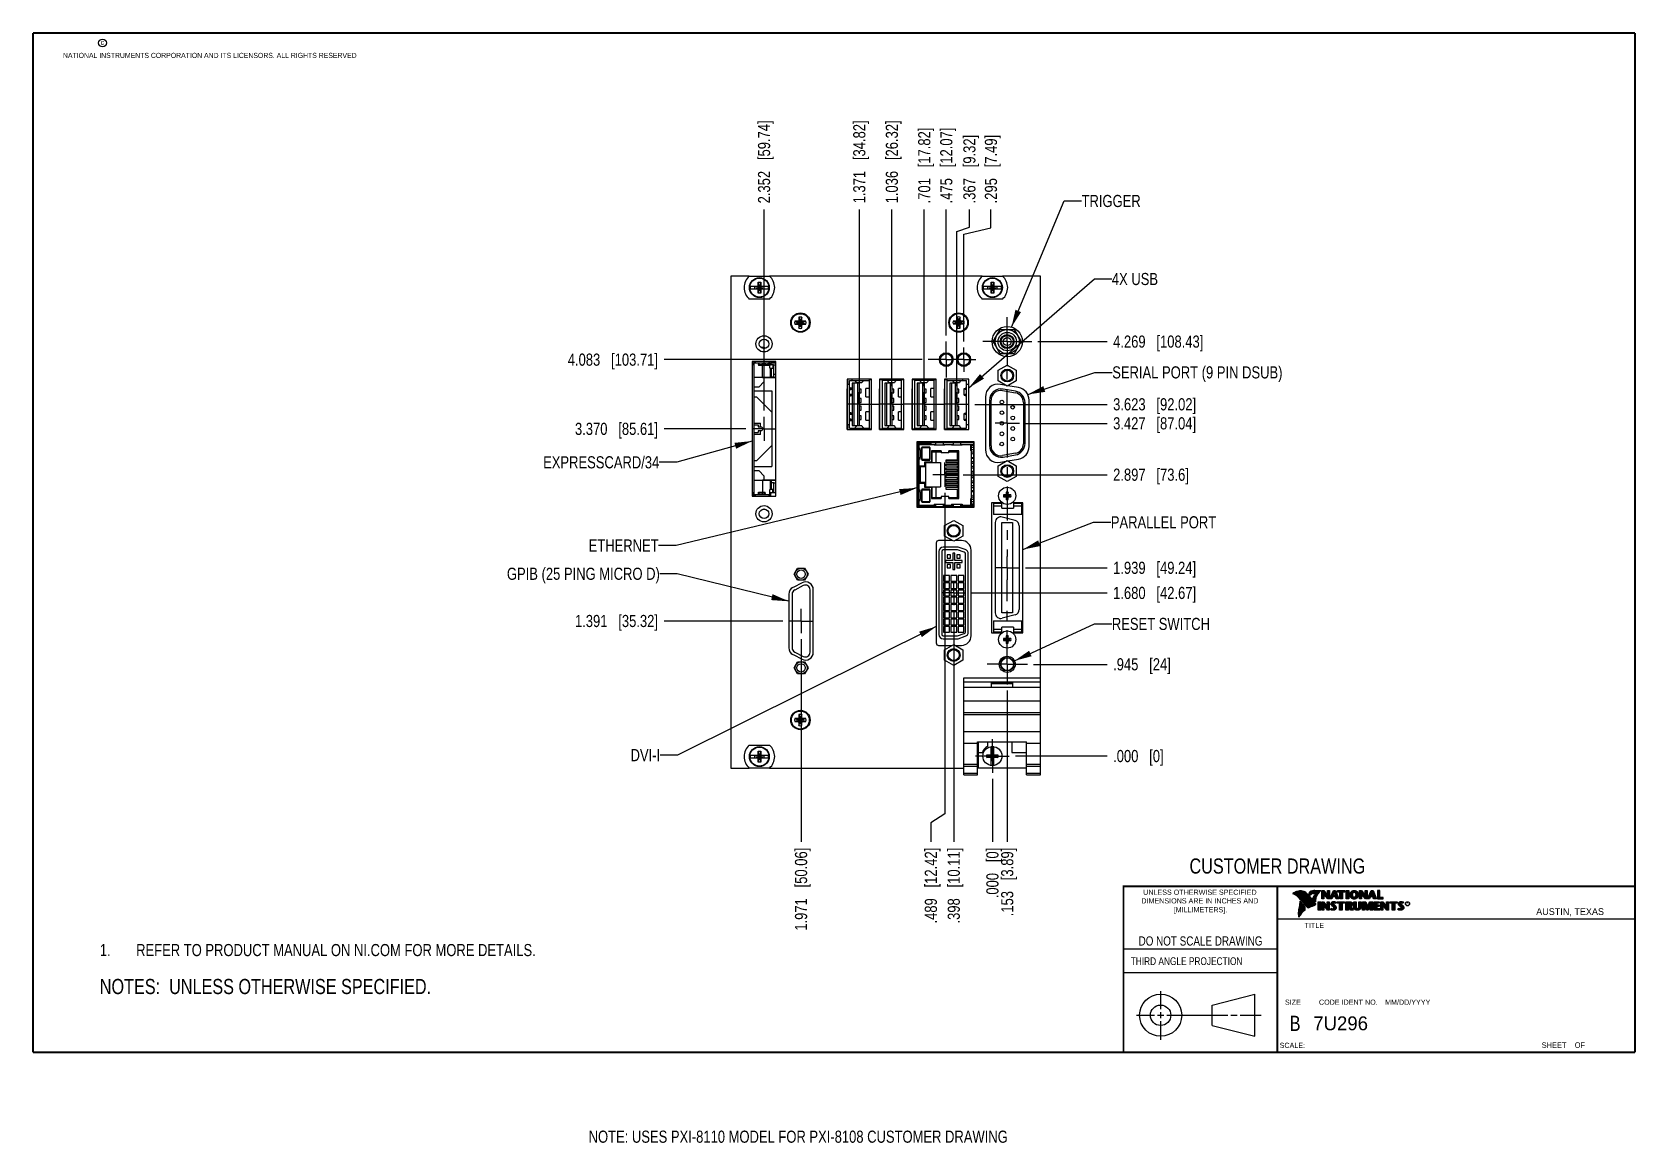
# Model space of a CAD drawing. Header units: inches. Extents: x 0.2 to 16.8, y -0.7 to 10.8.
import ezdxf

# ---------------------------------------------------------------- set-up
doc = ezdxf.new("R2010")
doc.units = ezdxf.units.IN
doc.header["$LTSCALE"] = 0.935
doc.header["$MEASUREMENT"] = 0
doc.linetypes.add('CENTER', pattern=[0.6, 0.375, -0.075, 0.075, -0.075])
doc.linetypes.add('PHANTOM', pattern=[0.8, 0.45, -0.05, 0.1, -0.05, 0.1, -0.05])
doc.layers.get('0').update_dxf_attribs({"linetype": 'CONTINUOUS'})
for name, color, linetype in [('02___PRT_ALL_AXES', 7, 'CONTINUOUS'), ('DATUMCURVES', 7, 'CONTINUOUS'), ('DEFAULT_1', 7, 'CENTER'), ('DETAIL', 7, 'CONTINUOUS'), ('DIMENSIONS', 7, 'CONTINUOUS'), ('THREAD', 7, 'CONTINUOUS')]:
    doc.layers.add(name, color=color, linetype=linetype)
doc.styles.get("Standard").update_dxf_attribs({"font": 'txt', "width": 0.8})
doc.styles.add('TEXTSTYLE_2', font='txt')
doc.styles.add('TEXTSTYLE_3', font='txt', dxfattribs={"width": 0.95})
doc.dimstyles.new('DIMSTYLE_1', dxfattribs={"dimtxt": 0.125, "dimasz": 0.18, "dimexe": 0.125, "dimexo": 0.0625, "dimgap": 0.09, "dimtad": 0, "dimtih": 1, "dimtoh": 1, "dimdec": 3, "dimzin": 4, "dimdsep": 46, "dimtxsty": 'STANDARD', "dimblk": '_FILLED', "dimblk1": '_FILLED', "dimblk2": '_FILLED', "dimcen": 0.09, "dimadec": 0, "dimazin": 0, "dimtp": 0.01, "dimtm": 0.01, "dimtfac": 1, "dimtdec": 3, "dimtofl": 0, "dimtmove": 0, "dimatfit": 3, "dimldrblk": '_FILLED', "dimfxl": 1, "dimtolj": 1, "dimtzin": 4, "dimarcsym": 0})
doc.dimstyles.get("Standard").update_dxf_attribs({"dimtxt": 0.125, "dimasz": 0.18, "dimexe": 0.125, "dimexo": 0.0625, "dimgap": 0.09, "dimtad": 0, "dimtih": 1, "dimtoh": 1, "dimdec": 3, "dimzin": 4, "dimdsep": 46, "dimtxsty": 'STANDARD', "dimblk": '_FILLED', "dimblk1": '_FILLED', "dimblk2": '_FILLED', "dimcen": 0.09, "dimadec": 0, "dimazin": 0, "dimtol": 1, "dimtp": 0.01, "dimtm": 0.01, "dimtfac": 1, "dimtdec": 3, "dimtofl": 0, "dimtmove": 0, "dimatfit": 3, "dimldrblk": '_FILLED', "dimfxl": 1, "dimtolj": 1, "dimtzin": 4, "dimarcsym": 0})

msp = doc.modelspace()

# ---------------------------------------------------------------- texts
at = {"color": 2, "linetype": 'CONTINUOUS', "attachment_point": 1, "line_spacing_factor": 0.9}
for s, insert, char_height, width in [('c', (0.946, 10.6893), 0.053, 0.0424), ('NATIONAL INSTRUMENTS CORPORATION AND ITS LICENSORS. ALL RIGHTS RESERVED', (0.5583, 10.5546), 0.053, 3.0104), ('THIRD ANGLE PROJECTION', (11.5564, 1.2384), 0.08, 1.408)]:
    msp.add_mtext(s, dxfattribs=dict(at, insert=insert, char_height=char_height, width=width))
at = {"color": 7, "linetype": 'CONTINUOUS', "attachment_point": 2, "line_spacing_factor": 0.9}
for s, insert, char_height, width in [('CUSTOMER DRAWING', (13.0668, 2.2564), 0.15625, 2), ('DO NOT SCALE DRAWING', (12.2754, 1.4542), 0.095, 1.52), ('B', (13.2497, 0.6361), 0.1562, 0.125)]:
    msp.add_mtext(s, dxfattribs=dict(at, insert=insert, char_height=char_height, width=width))
at = {"color": 2, "linetype": 'CONTINUOUS', "line_spacing_factor": 0.9}
for s, insert, char_height, width, attachment_point, style in [('DIMENSIONS ARE IN INCHES AND', (12.2688, 1.8465), 0.053254, 1.491112, 2, 'TEXTSTYLE_2'), ('UNLESS OTHERWISE SPECIFIED', (12.2688, 1.9352), 0.053254, 1.384604, 2, 'TEXTSTYLE_2'), ('[MILLIMETERS].', (12.2746, 1.7548), 0.053254, 0.745556, 2, 'TEXTSTYLE_2'), ('R', (14.3971, 1.8), 0.0217, 0.021738, 1, 'TEXTSTYLE_2'), ('AUSTIN, TEXAS', (15.7327, 1.7441), 0.069617, 0.905021, 1, 'TEXTSTYLE_2'), ('TITLE', (13.3474, 1.593), 0.05325, 0.26627, 1, 'TEXTSTYLE_2'), ('SIZE', (13.1451, 0.8027), 0.05325, 0.213016, 1, 'TEXTSTYLE_2'), ('CODE IDENT NO.', (13.7978, 0.8027), 0.053254, 0.708278, 2, 'TEXTSTYLE_3'), ('MM/DD/YYYY', (14.1765, 0.8027), 0.05325, 0.53254, 1, 'TEXTSTYLE_2'), ('SCALE:', (13.0904, 0.3585), 0.05325, 0.319524, 1, 'TEXTSTYLE_2'), ('SHEET    OF', (15.7892, 0.3625), 0.057262, 0.629882, 1, 'TEXTSTYLE_2')]:
    msp.add_mtext(s, dxfattribs=dict(at, insert=insert, char_height=char_height, width=width, attachment_point=attachment_point, style=style))
at = {"color": 7, "linetype": 'CONTINUOUS', "insert": (13.4363, 0.6298), "char_height": 0.14316, "width": 0.715775, "attachment_point": 1, "line_spacing_factor": 0.9, "style": 'TEXTSTYLE_2'}
msp.add_mtext('7U296', dxfattribs=at)
at = {"layer": 'DETAIL', "color": 2, "linetype": 'CONTINUOUS', "char_height": 0.125, "line_spacing_factor": 0.9}
for s, insert, width, attachment_point in [('TRIGGER', (11.05, 9.0913), 0.7, 1), ('4X USB', (11.362, 8.2877), 0.6, 1), ('SERIAL PORT (9 PIN DSUB)', (11.3659, 7.3258), 2.4, 1), ('EXPRESSCARD/34', (6.7003, 6.3995), 1.4, 3), ('PARALLEL PORT', (11.3514, 5.7817), 1.3, 1), ('ETHERNET', (6.6938, 5.5428), 0.8, 3), ('GPIB (25 PING MICRO D)', (6.7062, 5.2514), 2.2, 3), ('RESET SWITCH', (11.362, 4.7348), 1.2, 1), ('DVI-I', (6.7092, 3.3833), 0.5, 3), ('NOTE: USES PXI-8110 MODEL FOR PXI-8108 CUSTOMER DRAWING', (8.1316, -0.5469), 5.5, 2)]:
    msp.add_mtext(s, dxfattribs=dict(at, insert=insert, width=width, attachment_point=attachment_point))

# ---------------------------------------------------------------- blocks, each defined once
blk = doc.blocks.new('SYMBOL_16_BL0', base_point=(3.675, 1.312))
at = {"color": 2, "linetype": 'CONTINUOUS', "width": 0.8}
for s, p in [('1.', (0.938, 1.25)), ('REFER TO PRODUCT MANUAL ON NI.COM FOR MORE DETAILS.', (1.312, 1.25))]:
    blk.add_text(s, height=0.125, dxfattribs=at).set_placement(p)
blk = doc.blocks.new('*D0')
at = {"layer": 'DIMENSIONS', "color": 2, "linetype": 'CONTINUOUS'}
blk.add_line((8.161, 4.515), (8.161, 2.429), dxfattribs=at)
at = {"layer": 'DIMENSIONS', "color": 2, "linetype": 'CONTINUOUS', "insert": (8.098, 2.367), "char_height": 0.125, "width": 1.325, "attachment_point": 3, "rotation": 90, "line_spacing_factor": 0.9}
blk.add_mtext('1.971{\\Ftxt.shx;\\W1.000000;\\H0.125000; }[50.06]', dxfattribs=at)
blk = doc.blocks.new('_FILLED')
at = {"color": 0, "linetype": 'BYBLOCK'}
blk.add_solid([(0, 0), (-1, 0.174), (-1, -0.174)], dxfattribs=at)
blk = doc.blocks.new('*D1')
at = {"layer": 'DIMENSIONS', "color": 2, "linetype": 'CONTINUOUS'}
blk.add_line((10.472, 5.25), (11.313, 5.25), dxfattribs=at)
at = {"layer": 'DIMENSIONS', "color": 2, "linetype": 'CONTINUOUS', "insert": (11.375, 5.313), "char_height": 0.125, "width": 1.325, "attachment_point": 1, "line_spacing_factor": 0.9}
blk.add_mtext('1.939{\\Ftxt.shx;\\W1.000000;\\H0.125000; }[49.24]', dxfattribs=at)
blk = doc.blocks.new('*D2')
at = {"layer": 'DIMENSIONS', "color": 2, "linetype": 'CONTINUOUS'}
blk.add_line((10.131, 3.075), (10.131, 2.429), dxfattribs=at)
at = {"layer": 'DIMENSIONS', "color": 2, "linetype": 'CONTINUOUS', "insert": (10.069, 2.367), "char_height": 0.125, "width": 0.825, "attachment_point": 3, "rotation": 90, "line_spacing_factor": 0.9}
blk.add_mtext('.000{\\Ftxt.shx;\\W1.000000;\\H0.125000; }[0]', dxfattribs=at)
blk = doc.blocks.new('*D3')
at = {"layer": 'DIMENSIONS', "color": 2, "linetype": 'CONTINUOUS'}
blk.add_line((10.368, 3.312), (11.313, 3.312), dxfattribs=at)
at = {"layer": 'DIMENSIONS', "color": 2, "linetype": 'CONTINUOUS', "insert": (11.375, 3.374), "char_height": 0.125, "width": 0.825, "attachment_point": 1, "line_spacing_factor": 0.9}
blk.add_mtext('.000{\\Ftxt.shx;\\W1.000000;\\H0.125000; }[0]', dxfattribs=at)
blk = doc.blocks.new('*D4')
at = {"layer": 'DIMENSIONS', "color": 2, "linetype": 'CONTINUOUS'}
blk.add_line((10.555, 4.256), (11.313, 4.256), dxfattribs=at)
at = {"layer": 'DIMENSIONS', "color": 2, "linetype": 'CONTINUOUS', "insert": (11.375, 4.319), "char_height": 0.125, "width": 0.925, "attachment_point": 1, "line_spacing_factor": 0.9}
blk.add_mtext('.945{\\Ftxt.shx;\\W1.000000;\\H0.125000; }[24]', dxfattribs=at)
blk = doc.blocks.new('*D5')
at = {"layer": 'DIMENSIONS', "color": 2, "linetype": 'CONTINUOUS'}
blk.add_line((9.921, 4.991), (11.313, 4.991), dxfattribs=at)
at = {"layer": 'DIMENSIONS', "color": 2, "linetype": 'CONTINUOUS', "insert": (11.375, 5.054), "char_height": 0.125, "width": 1.325, "attachment_point": 1, "line_spacing_factor": 0.9}
blk.add_mtext('1.680{\\Ftxt.shx;\\W1.000000;\\H0.125000; }[42.67]', dxfattribs=at)
blk = doc.blocks.new('*D6')
at = {"layer": 'DIMENSIONS', "color": 2, "linetype": 'CONTINUOUS'}
blk.add_line((9.83, 6.209), (11.313, 6.209), dxfattribs=at)
at = {"layer": 'DIMENSIONS', "color": 2, "linetype": 'CONTINUOUS', "insert": (11.375, 6.272), "char_height": 0.125, "width": 1.225, "attachment_point": 1, "line_spacing_factor": 0.9}
blk.add_mtext('2.897{\\Ftxt.shx;\\W1.000000;\\H0.125000; }[73.6]', dxfattribs=at)
blk = doc.blocks.new('*D7')
at = {"layer": 'DIMENSIONS', "color": 2, "linetype": 'CONTINUOUS'}
blk.add_line((10.472, 6.738), (11.313, 6.738), dxfattribs=at)
at = {"layer": 'DIMENSIONS', "color": 2, "linetype": 'CONTINUOUS', "insert": (11.375, 6.801), "char_height": 0.125, "width": 1.325, "attachment_point": 1, "line_spacing_factor": 0.9}
blk.add_mtext('3.427{\\Ftxt.shx;\\W1.000000;\\H0.125000; }[87.04]', dxfattribs=at)
blk = doc.blocks.new('*D8')
at = {"layer": 'DIMENSIONS', "color": 2, "linetype": 'CONTINUOUS'}
blk.add_line((9.952, 6.934), (11.313, 6.934), dxfattribs=at)
at = {"layer": 'DIMENSIONS', "color": 2, "linetype": 'CONTINUOUS', "insert": (11.375, 6.997), "char_height": 0.125, "width": 1.325, "attachment_point": 1, "line_spacing_factor": 0.9}
blk.add_mtext('3.623{\\Ftxt.shx;\\W1.000000;\\H0.125000; }[92.02]', dxfattribs=at)
blk = doc.blocks.new('*D9')
at = {"layer": 'DIMENSIONS', "color": 2, "linetype": 'CONTINUOUS'}
blk.add_line((10.599, 7.58), (11.313, 7.58), dxfattribs=at)
at = {"layer": 'DIMENSIONS', "color": 2, "linetype": 'CONTINUOUS', "insert": (11.375, 7.643), "char_height": 0.125, "width": 1.425, "attachment_point": 1, "line_spacing_factor": 0.9}
blk.add_mtext('4.269{\\Ftxt.shx;\\W1.000000;\\H0.125000; }[108.43]', dxfattribs=at)
blk = doc.blocks.new('*D10')
at = {"layer": 'DIMENSIONS', "color": 2, "linetype": 'CONTINUOUS'}
blk.add_line((7.592, 6.682), (6.75, 6.682), dxfattribs=at)
at = {"layer": 'DIMENSIONS', "color": 2, "linetype": 'CONTINUOUS', "insert": (6.687, 6.744), "char_height": 0.125, "width": 1.325, "attachment_point": 3, "line_spacing_factor": 0.9}
blk.add_mtext('3.370{\\Ftxt.shx;\\W1.000000;\\H0.125000; }[85.61]', dxfattribs=at)
blk = doc.blocks.new('*D11')
at = {"layer": 'DIMENSIONS', "color": 2, "linetype": 'CONTINUOUS'}
blk.add_line((7.973, 4.702), (6.75, 4.702), dxfattribs=at)
at = {"layer": 'DIMENSIONS', "color": 2, "linetype": 'CONTINUOUS', "insert": (6.687, 4.765), "char_height": 0.125, "width": 1.325, "attachment_point": 3, "line_spacing_factor": 0.9}
blk.add_mtext('1.391{\\Ftxt.shx;\\W1.000000;\\H0.125000; }[35.32]', dxfattribs=at)
blk = doc.blocks.new('*D12')
at = {"layer": 'DIMENSIONS', "color": 2, "linetype": 'CONTINUOUS'}
blk.add_line((9.409, 7.395), (6.75, 7.395), dxfattribs=at)
at = {"layer": 'DIMENSIONS', "color": 2, "linetype": 'CONTINUOUS', "insert": (6.687, 7.457), "char_height": 0.125, "width": 1.425, "attachment_point": 3, "line_spacing_factor": 0.9}
blk.add_mtext('4.083{\\Ftxt.shx;\\W1.000000;\\H0.125000; }[103.71]', dxfattribs=at)
blk = doc.blocks.new('*D13')
at = {"layer": 'DIMENSIONS', "color": 2, "linetype": 'CONTINUOUS'}
blk.add_line((9.733, 4.804), (9.733, 2.429), dxfattribs=at)
at = {"layer": 'DIMENSIONS', "color": 2, "linetype": 'CONTINUOUS', "insert": (9.671, 2.367), "char_height": 0.125, "width": 1.225, "attachment_point": 3, "rotation": 90, "line_spacing_factor": 0.9}
blk.add_mtext('.398{\\Ftxt.shx;\\W1.000000;\\H0.125000; }[10.11]', dxfattribs=at)
blk = doc.blocks.new('*D14')
at = {"layer": 'DIMENSIONS', "color": 2, "linetype": 'CONTINUOUS'}
for p, q in [((9.642, 6.021), (9.642, 2.716)), ((9.642, 2.716), (9.498, 2.623)), ((9.498, 2.623), (9.498, 2.429))]:
    blk.add_line(p, q, dxfattribs=at)
at = {"layer": 'DIMENSIONS', "color": 2, "linetype": 'CONTINUOUS', "insert": (9.435, 2.367), "char_height": 0.125, "width": 1.225, "attachment_point": 3, "rotation": 90, "line_spacing_factor": 0.9}
blk.add_mtext('.489{\\Ftxt.shx;\\W1.000000;\\H0.125000; }[12.42]', dxfattribs=at)
blk = doc.blocks.new('*D15')
at = {"layer": 'DIMENSIONS', "color": 2, "linetype": 'CONTINUOUS'}
blk.add_line((10.284, 3.986), (10.284, 2.429), dxfattribs=at)
at = {"layer": 'DIMENSIONS', "color": 2, "linetype": 'CONTINUOUS', "insert": (10.222, 2.367), "char_height": 0.125, "width": 1.125, "attachment_point": 3, "rotation": 90, "line_spacing_factor": 0.9}
blk.add_mtext('.153{\\Ftxt.shx;\\W1.000000;\\H0.125000; }[3.89]', dxfattribs=at)
blk = doc.blocks.new('*D16')
at = {"layer": 'DIMENSIONS', "color": 2, "linetype": 'CONTINUOUS'}
blk.add_line((7.78, 6.87), (7.78, 8.942), dxfattribs=at)
at = {"layer": 'DIMENSIONS', "color": 2, "linetype": 'CONTINUOUS', "insert": (7.717, 9.004), "char_height": 0.125, "width": 1.325, "attachment_point": 1, "rotation": 90, "line_spacing_factor": 0.9}
blk.add_mtext('2.352{\\Ftxt.shx;\\W1.000000;\\H0.125000; }[59.74]', dxfattribs=at)
blk = doc.blocks.new('*D17')
at = {"layer": 'DIMENSIONS', "color": 2, "linetype": 'CONTINUOUS'}
blk.add_line((8.761, 7.122), (8.761, 8.942), dxfattribs=at)
at = {"layer": 'DIMENSIONS', "color": 2, "linetype": 'CONTINUOUS', "insert": (8.698, 9.004), "char_height": 0.125, "width": 1.325, "attachment_point": 1, "rotation": 90, "line_spacing_factor": 0.9}
blk.add_mtext('1.371{\\Ftxt.shx;\\W1.000000;\\H0.125000; }[34.82]', dxfattribs=at)
blk = doc.blocks.new('*D18')
at = {"layer": 'DIMENSIONS', "color": 2, "linetype": 'CONTINUOUS'}
blk.add_line((9.095, 7.122), (9.095, 8.942), dxfattribs=at)
at = {"layer": 'DIMENSIONS', "color": 2, "linetype": 'CONTINUOUS', "insert": (9.033, 9.004), "char_height": 0.125, "width": 1.325, "attachment_point": 1, "rotation": 90, "line_spacing_factor": 0.9}
blk.add_mtext('1.036{\\Ftxt.shx;\\W1.000000;\\H0.125000; }[26.32]', dxfattribs=at)
blk = doc.blocks.new('*D19')
at = {"layer": 'DIMENSIONS', "color": 2, "linetype": 'CONTINUOUS'}
blk.add_line((9.43, 7.122), (9.43, 8.942), dxfattribs=at)
at = {"layer": 'DIMENSIONS', "color": 2, "linetype": 'CONTINUOUS', "insert": (9.367, 9.004), "char_height": 0.125, "width": 1.225, "attachment_point": 1, "rotation": 90, "line_spacing_factor": 0.9}
blk.add_mtext('.701{\\Ftxt.shx;\\W1.000000;\\H0.125000; }[17.82]', dxfattribs=at)
blk = doc.blocks.new('*D20')
at = {"layer": 'DIMENSIONS', "color": 2, "linetype": 'CONTINUOUS'}
for p, q in [((9.894, 8.76), (9.894, 8.942)), ((9.765, 8.714), (9.894, 8.76)), ((9.765, 7.122), (9.765, 8.714))]:
    blk.add_line(p, q, dxfattribs=at)
at = {"layer": 'DIMENSIONS', "color": 2, "linetype": 'CONTINUOUS', "insert": (9.832, 9.004), "char_height": 0.125, "width": 1.125, "attachment_point": 1, "rotation": 90, "line_spacing_factor": 0.9}
blk.add_mtext('.367{\\Ftxt.shx;\\W1.000000;\\H0.125000; }[9.32]', dxfattribs=at)
blk = doc.blocks.new('*D21')
at = {"layer": 'DIMENSIONS', "color": 2, "linetype": 'CONTINUOUS'}
blk.add_line((9.656, 7.642), (9.656, 8.942), dxfattribs=at)
at = {"layer": 'DIMENSIONS', "color": 2, "linetype": 'CONTINUOUS', "insert": (9.594, 9.004), "char_height": 0.125, "width": 1.225, "attachment_point": 1, "rotation": 90, "line_spacing_factor": 0.9}
blk.add_mtext('.475{\\Ftxt.shx;\\W1.000000;\\H0.125000; }[12.07]', dxfattribs=at)
blk = doc.blocks.new('*D22')
at = {"layer": 'DIMENSIONS', "color": 2, "linetype": 'CONTINUOUS'}
for p, q in [((10.116, 8.751), (10.116, 8.942)), ((9.836, 8.686), (10.116, 8.751)), ((9.836, 7.582), (9.836, 8.686))]:
    blk.add_line(p, q, dxfattribs=at)
at = {"layer": 'DIMENSIONS', "color": 2, "linetype": 'CONTINUOUS', "insert": (10.054, 9.004), "char_height": 0.125, "width": 1.125, "attachment_point": 1, "rotation": 90, "line_spacing_factor": 0.9}
blk.add_mtext('.295{\\Ftxt.shx;\\W1.000000;\\H0.125000; }[7.49]', dxfattribs=at)
blk = doc.blocks.new('SYMBOL_4_BL1', base_point=(3.1215, 0.9375))
at = {"layer": 'DETAIL', "color": 2, "linetype": 'CONTINUOUS', "width": 0.8}
blk.add_text('NOTES:  UNLESS OTHERWISE SPECIFIED.', height=0.156, dxfattribs=at).set_placement((0.9375, 0.8595))
blk = doc.blocks.new('SYMBOL_16_BL2', base_point=(3.675, 1.312))
at = {"layer": 'DETAIL', "color": 2, "linetype": 'CONTINUOUS', "width": 0.8}
for s, p in [('1.', (0.938, 1.25)), ('REFER TO PRODUCT MANUAL ON NI.COM FOR MORE DETAILS.', (1.312, 1.25))]:
    blk.add_text(s, height=0.125, dxfattribs=at).set_placement(p)

# ---------------------------------------------------------------- dimensions: what is measured, and where the dimension line sits
at = {"layer": 'DIMENSIONS', "color": 2, "linetype": 'CONTINUOUS'}
for feature_location, offset, dtype, origin, picture, middle in [((7.7795, 6.8695), (0, 2.0725), 1, (10.1314, 6.807), '*D16', (7.7795, 9.667)), ((8.7606, 7.1218), (0, 1.8202), 1, (10.1314, 7.0593), '*D17', (8.7606, 9.667)), ((9.0953, 7.1218), (0, 1.8202), 1, (10.1314, 7.0593), '*D18', (9.0953, 9.667)), ((9.42994, 7.12184), (0, 1.82016), 1, (10.1314, 7.05934), '*D19', (9.42994, 9.617)), ((9.6564, 7.6423), (0, 1.2997), 1, (10.1314, 7.5798), '*D21', (9.6564, 9.617)), ((9.7645862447, 7.1218384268), (0.1295111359, 1.8201607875), 0, (10.1313972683, 7.0593384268), '*D20', (9.8940973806, 9.5669992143)), ((9.8363972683, 7.5824492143), (0.2796703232, 1.35955), 0, (10.1313972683, 7.5199492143), '*D22', (10.1160675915, 9.5669992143)), ((10.5994, 7.5803), (0.7135, 0), 0, (10.5369, 3.3116), '*D9', (12.0879, 7.5803)), ((9.4089, 7.3948), (-2.659, 0), 0, (9.4714, 3.3116), '*D12', (5.9749, 7.3948)), ((9.9521, 6.9343), (1.3608, 0), 0, (9.8896, 3.3116), '*D8', (12.0379, 6.9343)), ((10.472, 6.7385), (0.8409, 0), 0, (10.4095, 3.3116), '*D7', (12.0379, 6.7385)), ((7.5919, 6.6819), (-0.8421, 0), 0, (7.6544, 3.3116), '*D10', (6.0249, 6.6819)), ((9.83, 6.209), (1.4829, 0), 0, (9.7675, 3.3116), '*D6', (11.9879, 6.209)), ((9.6423972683, 6.0214392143), (-0.1445209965, -3.59235), 0, (10.1313972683, 6.0839392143), '*D14', (9.4978762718, 1.7540892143)), ((10.472, 5.2503), (0.8409, 0), 0, (10.3054, 3.3116), '*D1', (12.0379, 5.2503)), ((9.921, 4.9913), (1.3919, 0), 0, (9.8585, 3.3116), '*D5', (12.0379, 4.9913)), ((9.7335, 4.8038), (0, -2.3748), 1, (10.1314, 4.8663), '*D13', (9.7335, 1.7541)), ((7.9729, 4.7023), (-1.223, 0), 0, (8.0354, 3.3116), '*D11', (6.0249, 4.7023)), ((8.1605, 4.5147), (0, -2.0856), 1, (10.1314, 3.1376), '*D0', (8.1605, 1.7041)), ((10.5549, 4.2563), (0.758, 0), 0, (10.4924, 3.3116), '*D4', (11.8379, 4.2563)), ((10.2844, 3.9858), (0, -1.5567), 1, (10.1314, 4.0483), '*D15', (10.2844, 1.8041)), ((10.3678972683, 3.3115892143), (0.945, 0), 0, (10.3053972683, 3.3115892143), '*D3', (11.7878972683, 3.3115892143)), ((10.1313972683, 3.0750892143), (0, -0.646), 1, (10.1313972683, 3.1375892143), '*D2', (10.1313972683, 1.9540892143))]:
    dim = msp.add_ordinate_dim(feature_location=feature_location, offset=offset, dtype=dtype, origin=origin, dimstyle='DIMSTYLE_1', override={"dimtad": 1, "dimtih": 0, "dimtoh": 0}, dxfattribs=at)
    dim.commit()
    dim.dimension.update_dxf_attribs({"geometry": picture, "text_midpoint": middle})

# ---------------------------------------------------------------- linework, layer by layer
at = {"color": 7, "linetype": 'CONTINUOUS'}
for p, q in [((7.4374, 8.2545), (7.4374, 3.1875)), ((7.6276, 8.2545), (7.4374, 8.2545)), ((7.6276, 8.255), (7.8351, 8.255)), ((7.6367, 8.1503), (7.7197, 8.1503)), ((7.6367, 8.1227), (7.7197, 8.1227)), ((7.6829, 8.1248), (7.6829, 8.1482)), ((7.6829, 8.1482), (7.7799, 8.1248)), ((7.7197, 8.1482), (7.6829, 8.1482)), ((7.6829, 8.1248), (7.7799, 8.1482)), ((7.6829, 8.1248), (7.7197, 8.1248)), ((7.7176, 8.0794), (7.7452, 8.1936)), ((7.7176, 8.1503), (7.7176, 8.1936)), ((7.7452, 8.0794), (7.7176, 8.1936)), ((7.7176, 8.1936), (7.7452, 8.1936)), ((7.7176, 8.0794), (7.7176, 8.1227)), ((7.7197, 8.1503), (7.7197, 8.1482)), ((7.7197, 8.1248), (7.7431, 8.1482)), ((7.7431, 8.1248), (7.7197, 8.1482)), ((7.7197, 8.1227), (7.7197, 8.1248)), ((7.7431, 8.1503), (7.7431, 8.1482)), ((7.7431, 8.1503), (7.826, 8.1503)), ((7.7799, 8.1482), (7.7431, 8.1482)), ((7.7431, 8.1227), (7.7431, 8.1248)), ((7.7431, 8.1248), (7.7799, 8.1248)), ((7.7431, 8.1227), (7.826, 8.1227)), ((7.7452, 8.1936), (7.7452, 8.1503)), ((7.7452, 8.1227), (7.7452, 8.0794)), ((7.7799, 8.1248), (7.7799, 8.1482)), ((10.0276, 8.2545), (7.8351, 8.2545)), ((10.0276, 8.255), (10.2351, 8.255)), ((10.0367, 8.1503), (10.1197, 8.1503)), ((10.0367, 8.1227), (10.1197, 8.1227)), ((10.0829, 8.1248), (10.0829, 8.1482)), ((10.0829, 8.1248), (10.1799, 8.1482)), ((10.1197, 8.1482), (10.0829, 8.1482)), ((10.0829, 8.1482), (10.1799, 8.1248)), ((10.0829, 8.1248), (10.1197, 8.1248)), ((10.1176, 8.0794), (10.1452, 8.1936)), ((10.1176, 8.1503), (10.1176, 8.1936)), ((10.1452, 8.0794), (10.1176, 8.1936)), ((10.1176, 8.1936), (10.1452, 8.1936)), ((10.1176, 8.0794), (10.1176, 8.1227)), ((10.1197, 8.1503), (10.1197, 8.1482)), ((10.1197, 8.1248), (10.1431, 8.1482)), ((10.1197, 8.1482), (10.1431, 8.1248)), ((10.1197, 8.1227), (10.1197, 8.1248)), ((10.1431, 8.1503), (10.1431, 8.1482)), ((10.1431, 8.1503), (10.226, 8.1503)), ((10.1799, 8.1482), (10.1431, 8.1482)), ((10.1431, 8.1227), (10.1431, 8.1248)), ((10.1431, 8.1248), (10.1799, 8.1248)), ((10.1431, 8.1227), (10.226, 8.1227)), ((10.1452, 8.1936), (10.1452, 8.1503)), ((10.1452, 8.1227), (10.1452, 8.0794)), ((10.1799, 8.1248), (10.1799, 8.1482)), ((10.6254, 8.2545), (10.2351, 8.2545)), ((10.6254, 3.1166), (10.6254, 8.2545)), ((7.8351, 8.018), (7.6276, 8.018)), ((7.7452, 8.0794), (7.7176, 8.0794)), ((10.2351, 8.018), (10.0276, 8.018)), ((10.1452, 8.0794), (10.1176, 8.0794)), ((8.0965, 7.7894), (8.1188, 7.7821)), ((8.1257, 7.7894), (8.0965, 7.7894)), ((8.0965, 7.7602), (8.1188, 7.7675)), ((8.1188, 7.7821), (8.1875, 7.7675)), ((8.1188, 7.7675), (8.1875, 7.7821)), ((8.1203, 7.7821), (8.1188, 7.7821)), ((8.1188, 7.7675), (8.1203, 7.7675)), ((8.1365, 7.7915), (8.1203, 7.7821)), ((8.1257, 7.7894), (8.1203, 7.7821)), ((8.1203, 7.7821), (8.186, 7.7675)), ((8.1203, 7.7675), (8.186, 7.7821)), ((8.1257, 7.7602), (8.1203, 7.7675)), ((8.1203, 7.7675), (8.1365, 7.7582)), ((8.1339, 7.7941), (8.1257, 7.7894)), ((8.1386, 7.8023), (8.1339, 7.7941)), ((8.1339, 7.7555), (8.1725, 7.7941)), ((8.1725, 7.7555), (8.1339, 7.7941)), ((8.1459, 7.8077), (8.1365, 7.7915)), ((8.1386, 7.8314), (8.1386, 7.8023)), ((8.1386, 7.8314), (8.1459, 7.8091)), ((8.1386, 7.8023), (8.1459, 7.8077)), ((8.1459, 7.7405), (8.1604, 7.8091)), ((8.1459, 7.8091), (8.1459, 7.8077)), ((8.1604, 7.7405), (8.1459, 7.8091)), ((8.1459, 7.742), (8.1604, 7.8077)), ((8.1604, 7.742), (8.1459, 7.8077)), ((8.1677, 7.8314), (8.1604, 7.8091)), ((8.1604, 7.8077), (8.1604, 7.8091)), ((8.1698, 7.7915), (8.1604, 7.8077)), ((8.1677, 7.8023), (8.1604, 7.8077)), ((8.1677, 7.8023), (8.1677, 7.8314)), ((8.1725, 7.7941), (8.1677, 7.8023)), ((8.186, 7.7821), (8.1698, 7.7915)), ((8.1698, 7.7582), (8.186, 7.7675)), ((8.1806, 7.7894), (8.1725, 7.7941)), ((8.1806, 7.7894), (8.186, 7.7821)), ((8.2098, 7.7894), (8.1806, 7.7894)), ((8.1806, 7.7602), (8.186, 7.7675)), ((8.1875, 7.7821), (8.186, 7.7821)), ((8.186, 7.7675), (8.1875, 7.7675)), ((8.2098, 7.7894), (8.1875, 7.7821)), ((8.2098, 7.7602), (8.1875, 7.7675)), ((9.7559, 7.7909), (9.7268, 7.7909)), ((9.7268, 7.7909), (9.7491, 7.7836)), ((9.7268, 7.7617), (9.7491, 7.769)), ((9.7491, 7.769), (9.8177, 7.7836)), ((9.7505, 7.7836), (9.7491, 7.7836)), ((9.7491, 7.7836), (9.8177, 7.769)), ((9.7491, 7.769), (9.7505, 7.769)), ((9.7668, 7.7929), (9.7505, 7.7836)), ((9.7559, 7.7909), (9.7505, 7.7836)), ((9.7505, 7.769), (9.8163, 7.7836)), ((9.7505, 7.7836), (9.8163, 7.769)), ((9.7559, 7.7617), (9.7505, 7.769)), ((9.7505, 7.769), (9.7668, 7.7597)), ((9.7641, 7.7956), (9.7559, 7.7909)), ((9.7688, 7.8038), (9.7641, 7.7956)), ((9.7641, 7.757), (9.8027, 7.7956)), ((9.7641, 7.7956), (9.8027, 7.757)), ((9.7761, 7.8092), (9.7668, 7.7929)), ((9.7688, 7.8329), (9.7688, 7.8038)), ((9.7688, 7.8329), (9.7761, 7.8106)), ((9.7688, 7.8038), (9.7761, 7.8092)), ((9.7761, 7.742), (9.7907, 7.8106)), ((9.7761, 7.8106), (9.7761, 7.8092)), ((9.7907, 7.742), (9.7761, 7.8106)), ((9.7761, 7.7434), (9.7907, 7.8092)), ((9.7907, 7.7434), (9.7761, 7.8092)), ((9.798, 7.8329), (9.7907, 7.8106)), ((9.7907, 7.8092), (9.7907, 7.8106)), ((9.8, 7.7929), (9.7907, 7.8092)), ((9.798, 7.8038), (9.7907, 7.8092)), ((9.798, 7.8038), (9.798, 7.8329)), ((9.8027, 7.7956), (9.798, 7.8038)), ((9.8163, 7.7836), (9.8, 7.7929)), ((9.8, 7.7597), (9.8163, 7.769)), ((9.8109, 7.7909), (9.8027, 7.7956)), ((9.8109, 7.7909), (9.8163, 7.7836)), ((9.84, 7.7909), (9.8109, 7.7909)), ((9.8109, 7.7617), (9.8163, 7.769)), ((9.8177, 7.7836), (9.8163, 7.7836)), ((9.8163, 7.769), (9.8177, 7.769)), ((9.84, 7.7909), (9.8177, 7.7836)), ((9.84, 7.7617), (9.8177, 7.769)), ((8.0965, 7.7602), (8.1257, 7.7602)), ((8.1257, 7.7602), (8.1339, 7.7555)), ((8.1339, 7.7555), (8.1386, 7.7473)), ((8.1365, 7.7582), (8.1459, 7.742)), ((8.1386, 7.7473), (8.1386, 7.7182)), ((8.1386, 7.7473), (8.1459, 7.742)), ((8.1386, 7.7182), (8.1459, 7.7405)), ((8.1459, 7.742), (8.1459, 7.7405)), ((8.1604, 7.742), (8.1698, 7.7582)), ((8.1677, 7.7473), (8.1604, 7.742)), ((8.1604, 7.7405), (8.1604, 7.742)), ((8.1677, 7.7182), (8.1604, 7.7405)), ((8.1677, 7.7473), (8.1725, 7.7555)), ((8.1677, 7.7182), (8.1677, 7.7473)), ((8.1725, 7.7555), (8.1806, 7.7602)), ((8.1806, 7.7602), (8.2098, 7.7602)), ((9.7268, 7.7617), (9.7559, 7.7617)), ((9.7559, 7.7617), (9.7641, 7.757)), ((9.7641, 7.757), (9.7688, 7.7488)), ((9.7668, 7.7597), (9.7761, 7.7434)), ((9.7688, 7.7488), (9.7688, 7.7197)), ((9.7688, 7.7488), (9.7761, 7.7434)), ((9.7688, 7.7197), (9.7761, 7.742)), ((9.7761, 7.7434), (9.7761, 7.742)), ((9.7907, 7.7434), (9.8, 7.7597)), ((9.798, 7.7488), (9.7907, 7.7434)), ((9.7907, 7.742), (9.7907, 7.7434)), ((9.798, 7.7197), (9.7907, 7.742)), ((9.798, 7.7488), (9.8027, 7.757)), ((9.798, 7.7197), (9.798, 7.7488)), ((9.8027, 7.757), (9.8109, 7.7617)), ((9.8109, 7.7617), (9.84, 7.7617)), ((10.1401, 7.5803), (10.2122, 7.7053)), ((10.2122, 7.7053), (10.3566, 7.7053)), ((10.3566, 7.7053), (10.4287, 7.5803)), ((7.789, 7.5087), (7.7701, 7.5087)), ((9.6306, 7.4598), (9.6822, 7.4598)), ((9.8106, 7.4598), (9.8622, 7.4598)), ((10.2122, 7.4553), (10.1401, 7.5803)), ((10.3566, 7.4553), (10.2122, 7.4553)), ((10.4287, 7.5803), (10.3566, 7.4553)), ((7.6565, 7.3759), (7.6565, 5.9879)), ((7.9025, 7.3759), (7.6565, 7.3759)), ((7.6738, 7.3414), (7.6565, 7.3414)), ((7.664, 7.3414), (7.664, 7.3759)), ((7.6896, 7.367), (7.664, 7.367)), ((7.6738, 7.3571), (7.6738, 6.0067)), ((7.8392, 7.3571), (7.6738, 7.3571)), ((7.6817, 7.367), (7.6817, 7.3759)), ((7.6896, 7.3759), (7.6896, 7.3571)), ((7.7329, 7.3459), (7.719, 7.3571)), ((7.7211, 7.3554), (7.7211, 7.3355)), ((7.7211, 7.3367), (7.7263, 7.3386)), ((7.8294, 7.3355), (7.7211, 7.3355)), ((7.7293, 7.3488), (7.7263, 7.3475)), ((7.7329, 7.3415), (7.7263, 7.3386)), ((7.7329, 7.3459), (7.7329, 7.3415)), ((7.7329, 7.3453), (7.7565, 7.3453)), ((7.7565, 7.3459), (7.7704, 7.3571)), ((7.7565, 7.3415), (7.7565, 7.3459)), ((7.7631, 7.3386), (7.7565, 7.3415)), ((7.7631, 7.3475), (7.7601, 7.3488)), ((7.7624, 7.2115), (7.7624, 7.3355)), ((7.7683, 7.3367), (7.7631, 7.3386)), ((7.7683, 7.3355), (7.7683, 7.3554)), ((7.7683, 7.3453), (7.7801, 7.3453)), ((7.7939, 7.3459), (7.7745, 7.3571)), ((7.7801, 7.3459), (7.7821, 7.3475)), ((7.7801, 7.3415), (7.7801, 7.3459)), ((7.7821, 7.3406), (7.7801, 7.3415)), ((7.7821, 7.3527), (7.7821, 7.3355)), ((7.7856, 7.3469), (7.7821, 7.346)), ((7.7873, 7.3475), (7.7856, 7.3469)), ((7.7873, 7.3475), (7.7895, 7.3485)), ((7.7873, 7.3439), (7.7873, 7.3475)), ((7.7873, 7.3386), (7.7873, 7.3439)), ((7.7939, 7.3415), (7.7873, 7.3386)), ((7.7939, 7.3459), (7.7939, 7.3415)), ((7.7939, 7.3453), (7.8175, 7.3453)), ((7.8175, 7.3459), (7.8259, 7.3571)), ((7.8175, 7.3415), (7.8175, 7.3459)), ((7.8242, 7.3386), (7.8175, 7.3415)), ((7.82, 7.3493), (7.8242, 7.3475)), ((7.8242, 7.3475), (7.8242, 7.3386)), ((7.8253, 7.3471), (7.8242, 7.3475)), ((7.8294, 7.3561), (7.8251, 7.3561)), ((7.8274, 7.3759), (7.8274, 7.3571)), ((7.9025, 7.3709), (7.8274, 7.3709)), ((7.9025, 7.367), (7.8274, 7.367)), ((7.8294, 7.3355), (7.8294, 7.3561)), ((7.8392, 7.3079), (7.8392, 7.3571)), ((7.8766, 7.3414), (7.8392, 7.3414)), ((7.8392, 7.3079), (7.8786, 7.3079)), ((7.8431, 7.3079), (7.8431, 7.2174)), ((7.849, 7.3689), (7.849, 7.3414)), ((7.9025, 7.3571), (7.849, 7.3571)), ((7.853, 7.3079), (7.853, 7.2174)), ((7.8687, 7.3414), (7.8687, 7.3079)), ((7.8766, 7.3414), (7.8766, 7.3079)), ((7.8766, 7.3394), (7.9025, 7.3394)), ((7.8766, 7.3197), (7.8786, 7.3197)), ((7.8786, 7.2174), (7.8786, 7.3394)), ((7.9025, 5.9879), (7.9025, 7.3759)), ((9.6306, 7.3298), (9.6822, 7.3298)), ((9.8106, 7.3298), (9.8622, 7.3298)), ((10.1909, 7.2845), (10.2844, 7.3385)), ((10.1909, 7.1765), (10.1909, 7.2845)), ((10.2844, 7.3385), (10.3779, 7.2845)), ((10.3779, 7.2845), (10.3779, 7.1765)), ((7.9025, 7.2105), (7.6738, 7.2105)), ((7.725, 7.1111), (7.6738, 7.1111)), ((7.7821, 7.1682), (7.725, 7.1111)), ((7.7624, 7.2115), (7.9025, 7.2115)), ((7.7821, 7.1682), (7.7821, 7.2105)), ((7.8431, 7.2174), (7.8786, 7.2174)), ((7.8579, 7.2105), (7.8579, 7.2174)), ((7.9025, 7.242), (7.8786, 7.242)), ((8.6348, 7.194), (8.6348, 6.674)), ((8.8848, 7.194), (8.6348, 7.194)), ((8.6348, 7.143), (8.6599, 7.143)), ((8.6433, 7.143), (8.6433, 7.194)), ((8.6599, 6.6883), (8.6599, 7.1804)), ((8.6599, 7.1804), (8.8614, 7.1804)), ((8.6847, 7.194), (8.6847, 7.1804)), ((8.6874, 7.1528), (8.6874, 6.7158)), ((8.7599, 7.1528), (8.6874, 7.1528)), ((8.7047, 7.1528), (8.7047, 6.7158)), ((8.7321, 7.1576), (8.7318, 7.158)), ((8.7321, 7.1576), (8.7876, 7.1576)), ((8.7425, 7.1528), (8.7425, 6.7158)), ((8.7599, 7.1528), (8.7599, 6.7158)), ((8.7876, 7.1576), (8.788, 7.158)), ((8.8614, 7.1857), (8.8614, 6.6829)), ((8.8788, 7.1857), (8.8614, 7.1857)), ((8.8788, 7.1857), (8.8788, 7.194)), ((8.8848, 6.674), (8.8848, 7.194)), ((8.9694, 7.194), (8.9694, 6.674)), ((9.2194, 7.194), (8.9694, 7.194)), ((8.9772, 7.194), (8.9772, 7.1857)), ((8.9945, 7.1857), (8.9772, 7.1857)), ((8.9945, 7.1857), (8.9945, 6.6829)), ((9.1961, 7.1804), (8.9945, 7.1804)), ((9.0221, 7.1528), (9.0221, 6.7158)), ((9.0945, 7.1528), (9.0221, 7.1528)), ((9.0394, 7.1528), (9.0394, 6.7158)), ((9.0668, 7.1576), (9.0664, 7.158)), ((9.0668, 7.1576), (9.1223, 7.1576)), ((9.0772, 7.1528), (9.0772, 6.7158)), ((9.0945, 7.1528), (9.0945, 6.7158)), ((9.1223, 7.1576), (9.1226, 7.158)), ((9.1961, 6.6829), (9.1961, 7.1857)), ((9.2134, 7.1857), (9.1961, 7.1857)), ((9.2134, 7.1857), (9.2134, 7.194)), ((9.2194, 6.674), (9.2194, 7.194)), ((9.3038, 7.194), (9.3038, 6.674)), ((9.5538, 7.194), (9.3038, 7.194)), ((9.3118, 7.194), (9.3118, 7.1857)), ((9.3292, 7.1857), (9.3118, 7.1857)), ((9.3292, 7.1857), (9.3292, 6.6829)), ((9.5307, 7.1804), (9.3292, 7.1804)), ((9.3567, 7.1528), (9.3567, 6.7158)), ((9.4292, 7.1528), (9.3567, 7.1528)), ((9.374, 7.1528), (9.374, 6.7158)), ((9.4014, 7.1576), (9.4011, 7.158)), ((9.4014, 7.1576), (9.4569, 7.1576)), ((9.4118, 7.1528), (9.4118, 6.7158)), ((9.4292, 7.1528), (9.4292, 6.7158)), ((9.4569, 7.1576), (9.4573, 7.158)), ((9.5307, 6.6829), (9.5307, 7.1857)), ((9.5481, 7.1857), (9.5307, 7.1857)), ((9.5481, 7.1857), (9.5481, 7.194)), ((9.5538, 6.674), (9.5538, 7.194)), ((9.6384, 7.194), (9.6384, 6.674)), ((9.8884, 7.194), (9.6384, 7.194)), ((9.6465, 7.194), (9.6465, 7.1857)), ((9.6638, 7.1857), (9.6465, 7.1857)), ((9.6638, 7.1857), (9.6638, 6.6829)), ((9.6638, 7.1804), (9.8654, 7.1804)), ((9.6914, 7.1528), (9.6914, 6.7158)), ((9.7638, 7.1528), (9.6914, 7.1528)), ((9.7087, 7.1528), (9.7087, 6.7158)), ((9.7361, 7.1576), (9.7357, 7.158)), ((9.736, 7.1576), (9.7916, 7.1576)), ((9.7465, 7.1528), (9.7465, 6.7158)), ((9.7638, 7.1528), (9.7638, 6.7158)), ((9.7915, 7.1576), (9.7919, 7.158)), ((9.8256, 7.1804), (9.8256, 7.194)), ((9.8654, 6.6883), (9.8654, 7.1804)), ((9.8654, 7.143), (9.8884, 7.143)), ((9.8884, 6.674), (9.8884, 7.194)), ((10.2844, 7.1225), (10.1909, 7.1765)), ((10.2729, 7.1292), (10.2143, 7.1395)), ((10.3779, 7.1765), (10.2844, 7.1225)), ((10.4003, 7.1067), (10.2905, 7.1261)), ((7.6738, 7.0717), (7.8608, 7.0717)), ((7.6738, 7.0126), (7.7034, 7.0126)), ((7.7034, 7.0126), (7.8608, 6.8552)), ((7.8608, 7.0717), (7.8608, 6.2922)), ((8.6599, 7.1025), (8.6657, 7.1015)), ((8.6657, 7.0233), (8.6599, 7.0224)), ((8.6667, 7.1013), (8.6795, 7.0984)), ((8.6795, 7.0264), (8.6667, 7.0235)), ((8.6804, 7.1001), (8.6799, 7.1002)), ((8.6799, 7.0246), (8.6804, 7.0247)), ((8.6874, 7.0984), (8.6804, 7.1001)), ((8.6804, 7.0247), (8.6874, 7.0264)), ((8.7815, 7.0918), (8.7599, 7.0918)), ((8.7599, 7.0524), (8.7815, 7.0524)), ((8.7815, 6.9934), (8.7599, 6.9934)), ((8.7599, 6.954), (8.7815, 6.954)), ((8.7815, 7.0524), (8.7815, 7.0918)), ((8.7815, 6.954), (8.7815, 6.9934)), ((8.8288, 7.0131), (8.8288, 7.0965)), ((8.8614, 7.0965), (8.8288, 7.0965)), ((8.8288, 7.0131), (8.8614, 7.0131)), ((9.1162, 7.0918), (9.0945, 7.0918)), ((9.0945, 7.0524), (9.1162, 7.0524)), ((9.1162, 6.9934), (9.0945, 6.9934)), ((9.0945, 6.954), (9.1162, 6.954)), ((9.1162, 7.0524), (9.1162, 7.0918)), ((9.1162, 6.954), (9.1162, 6.9934)), ((9.1634, 7.0131), (9.1634, 7.0965)), ((9.1961, 7.0965), (9.1634, 7.0965)), ((9.1634, 7.0131), (9.1961, 7.0131)), ((9.4508, 7.0918), (9.4292, 7.0918)), ((9.4292, 7.0524), (9.4508, 7.0524)), ((9.4508, 6.9934), (9.4292, 6.9934)), ((9.4292, 6.954), (9.4508, 6.954)), ((9.4508, 7.0524), (9.4508, 7.0918)), ((9.4508, 6.954), (9.4508, 6.9934)), ((9.4981, 7.0131), (9.4981, 7.0965)), ((9.5307, 7.0965), (9.4981, 7.0965)), ((9.4981, 7.0131), (9.5307, 7.0131)), ((9.7855, 7.0918), (9.7638, 7.0918)), ((9.7638, 7.0524), (9.7855, 7.0524)), ((9.7855, 6.9934), (9.7638, 6.9934)), ((9.7638, 6.954), (9.7855, 6.954)), ((9.7855, 7.0524), (9.7855, 7.0918)), ((9.7855, 6.954), (9.7855, 6.9934)), ((9.8398, 7.0296), (9.8398, 7.0952)), ((10.0594, 7.0095), (10.0594, 6.4675)), ((10.1009, 6.9733), (10.1009, 6.5093)), ((10.1174, 6.5051), (10.1174, 6.9775)), ((10.2348, 7.076), (10.3688, 7.0523)), ((10.3687, 7.0691), (10.2417, 7.0915)), ((10.4514, 6.9538), (10.4514, 6.5288)), ((10.4679, 6.5317), (10.4679, 6.9509)), ((10.5094, 6.5003), (10.5094, 6.9767)), ((8.6599, 6.8462), (8.6657, 6.8452)), ((8.6667, 6.845), (8.6795, 6.8421)), ((8.6804, 6.8438), (8.6799, 6.8439)), ((8.6874, 6.8421), (8.6804, 6.8438)), ((8.7815, 6.9146), (8.7599, 6.9146)), ((8.7599, 6.8753), (8.7815, 6.8753)), ((8.7815, 6.8162), (8.7599, 6.8162)), ((8.7599, 6.7769), (8.7815, 6.7769)), ((8.7815, 6.8753), (8.7815, 6.9146)), ((8.7815, 6.7769), (8.7815, 6.8162)), ((8.8288, 6.7721), (8.8288, 6.8556)), ((8.8614, 6.8556), (8.8288, 6.8556)), ((9.1162, 6.9146), (9.0945, 6.9146)), ((9.0945, 6.8753), (9.1162, 6.8753)), ((9.1162, 6.8162), (9.0945, 6.8162)), ((9.0945, 6.7769), (9.1162, 6.7769)), ((9.1162, 6.8753), (9.1162, 6.9146)), ((9.1162, 6.7769), (9.1162, 6.8162)), ((9.1634, 6.7721), (9.1634, 6.8556)), ((9.1961, 6.8556), (9.1634, 6.8556)), ((9.4508, 6.9146), (9.4292, 6.9146)), ((9.4292, 6.8753), (9.4508, 6.8753)), ((9.4508, 6.8162), (9.4292, 6.8162)), ((9.4292, 6.7769), (9.4508, 6.7769)), ((9.4508, 6.8753), (9.4508, 6.9146)), ((9.4508, 6.7769), (9.4508, 6.8162)), ((9.4981, 6.7721), (9.4981, 6.8556)), ((9.5307, 6.8556), (9.4981, 6.8556)), ((9.7855, 6.9146), (9.7638, 6.9146)), ((9.7638, 6.8753), (9.7855, 6.8753)), ((9.7855, 6.8162), (9.7638, 6.8162)), ((9.7638, 6.7769), (9.7855, 6.7769)), ((9.7855, 6.8753), (9.7855, 6.9146)), ((9.7855, 6.7769), (9.7855, 6.8162)), ((9.8398, 6.7733), (9.8398, 6.8389)), ((7.6738, 6.741), (7.7429, 6.741)), ((7.6738, 6.7213), (7.7191, 6.7213)), ((7.6738, 6.6426), (7.7191, 6.6426)), ((7.7429, 6.6229), (7.6738, 6.6229)), ((7.7191, 6.7213), (7.7191, 6.7016)), ((7.7191, 6.7016), (7.7547, 6.7016)), ((7.7191, 6.6622), (7.7191, 6.6426)), ((7.7547, 6.6622), (7.7191, 6.6622)), ((7.7429, 6.7016), (7.7429, 6.741)), ((7.7429, 6.6229), (7.7429, 6.6622)), ((7.7626, 6.6937), (7.7547, 6.7016)), ((7.7547, 6.6622), (7.7626, 6.6701)), ((7.7626, 6.6937), (7.7626, 6.6701)), ((8.6348, 6.7257), (8.6599, 6.7257)), ((8.6348, 6.674), (8.8848, 6.674)), ((8.6433, 6.674), (8.6433, 6.7257)), ((8.6657, 6.767), (8.6599, 6.7661)), ((8.6599, 6.6883), (8.8614, 6.6883)), ((8.6795, 6.7701), (8.6667, 6.7672)), ((8.6799, 6.7683), (8.6804, 6.7684)), ((8.6804, 6.7684), (8.6874, 6.7701)), ((8.6847, 6.6883), (8.6847, 6.674)), ((8.6874, 6.7158), (8.7599, 6.7158)), ((8.7321, 6.711), (8.7318, 6.7107)), ((8.7876, 6.711), (8.7321, 6.711)), ((8.7876, 6.711), (8.788, 6.7107)), ((8.8288, 6.7721), (8.8614, 6.7721)), ((8.8614, 6.6829), (8.8788, 6.6829)), ((8.8788, 6.674), (8.8788, 6.6829)), ((8.9694, 6.674), (9.2194, 6.674)), ((8.9772, 6.6829), (8.9772, 6.674)), ((8.9772, 6.6829), (8.9945, 6.6829)), ((8.9945, 6.6883), (9.1961, 6.6883)), ((9.0221, 6.7158), (9.0945, 6.7158)), ((9.0668, 6.711), (9.0664, 6.7107)), ((9.1223, 6.711), (9.0668, 6.711)), ((9.1223, 6.711), (9.1226, 6.7107)), ((9.1634, 6.7721), (9.1961, 6.7721)), ((9.1961, 6.6829), (9.2134, 6.6829)), ((9.2134, 6.674), (9.2134, 6.6829)), ((9.3038, 6.674), (9.5538, 6.674)), ((9.3118, 6.6829), (9.3118, 6.674)), ((9.3118, 6.6829), (9.3292, 6.6829)), ((9.3292, 6.6883), (9.5307, 6.6883)), ((9.3567, 6.7158), (9.4292, 6.7158)), ((9.4014, 6.711), (9.4011, 6.7107)), ((9.4569, 6.711), (9.4014, 6.711)), ((9.4569, 6.711), (9.4573, 6.7107)), ((9.4981, 6.7721), (9.5307, 6.7721)), ((9.5307, 6.6829), (9.5481, 6.6829)), ((9.5481, 6.674), (9.5481, 6.6829)), ((9.6384, 6.674), (9.8884, 6.674)), ((9.6465, 6.6829), (9.6465, 6.674)), ((9.6465, 6.6829), (9.6638, 6.6829)), ((9.6638, 6.6883), (9.8654, 6.6883)), ((9.6914, 6.7158), (9.7638, 6.7158)), ((9.7361, 6.711), (9.7357, 6.7107)), ((9.7916, 6.711), (9.736, 6.711)), ((9.7915, 6.711), (9.7919, 6.7107)), ((9.8256, 6.674), (9.8256, 6.6883)), ((9.8654, 6.7257), (9.8884, 6.7257)), ((7.8608, 6.5087), (7.7034, 6.3512)), ((9.3534, 6.5473), (9.3534, 5.8733)), ((9.9424, 6.5473), (9.3534, 6.5473)), ((9.3861, 6.465), (9.3534, 6.465)), ((9.3764, 6.465), (9.3764, 6.532)), ((9.4964, 6.532), (9.3764, 6.532)), ((9.3764, 6.522), (9.5464, 6.522)), ((9.3864, 6.48), (9.3764, 6.48)), ((9.3861, 6.465), (9.3861, 6.385)), ((9.3864, 6.37), (9.3864, 6.48)), ((9.4034, 6.4925), (9.4034, 6.3595)), ((9.4884, 6.4925), (9.4034, 6.4925)), ((9.4064, 6.3645), (9.4064, 6.4895)), ((9.4064, 6.4895), (9.4864, 6.4895)), ((9.4834, 6.4895), (9.4834, 6.4925)), ((9.4864, 6.4895), (9.4864, 6.3645)), ((9.4884, 6.3595), (9.4884, 6.4925)), ((9.4964, 6.532), (9.4964, 6.522)), ((9.5034, 6.4535), (9.5034, 6.3395)), ((9.6024, 6.4535), (9.5034, 6.4535)), ((9.5084, 6.444), (9.5084, 6.3335)), ((9.5084, 6.444), (9.6024, 6.444)), ((9.5314, 6.512), (9.5314, 6.522)), ((9.6414, 6.512), (9.5314, 6.512)), ((9.5464, 6.5473), (9.5464, 6.512)), ((9.5534, 6.3335), (9.5534, 6.444)), ((9.5824, 6.444), (9.5824, 6.4535)), ((9.6024, 6.4535), (9.6024, 6.433)), ((9.6264, 6.512), (9.6264, 6.5473)), ((9.6264, 6.522), (9.7264, 6.522)), ((9.6414, 6.512), (9.6414, 6.522)), ((9.6824, 6.433), (9.6824, 6.4535)), ((9.7854, 6.4535), (9.6824, 6.4535)), ((9.6824, 6.444), (9.7774, 6.444)), ((9.7024, 6.4535), (9.7024, 6.444)), ((9.7114, 6.512), (9.7114, 6.522)), ((9.8214, 6.512), (9.7114, 6.512)), ((9.7264, 6.5473), (9.7264, 6.512)), ((9.7734, 6.3595), (9.7734, 6.444)), ((9.7774, 6.444), (9.7774, 5.975)), ((9.7854, 5.9655), (9.7854, 6.4535)), ((9.8064, 6.512), (9.8064, 6.5473)), ((9.8064, 6.522), (9.9424, 6.522)), ((9.8214, 6.512), (9.8214, 6.522)), ((9.9064, 6.522), (9.9064, 6.4595)), ((9.9164, 6.462), (9.9064, 6.462)), ((9.9164, 6.4595), (9.9064, 6.4595)), ((9.9164, 6.462), (9.9164, 6.522)), ((9.9164, 6.512), (9.9424, 6.512)), ((9.9424, 6.4885), (9.9164, 6.4885)), ((9.9424, 6.4645), (9.9164, 6.4645)), ((9.9164, 5.9595), (9.9164, 6.4595)), ((9.9424, 5.8733), (9.9424, 6.5473)), ((7.7034, 6.3512), (7.6738, 6.3512)), ((7.6738, 6.2922), (7.8608, 6.2922)), ((9.3534, 6.385), (9.3861, 6.385)), ((9.3764, 6.034), (9.3764, 6.385)), ((9.3864, 6.37), (9.3764, 6.37)), ((9.4324, 6.297), (9.3764, 6.297)), ((9.3864, 6.297), (9.3864, 6.122)), ((9.4424, 6.2895), (9.3864, 6.2895)), ((9.4834, 6.3615), (9.4034, 6.3615)), ((9.4034, 6.3595), (9.4884, 6.3595)), ((9.4864, 6.3645), (9.4064, 6.3645)), ((9.4324, 6.3395), (9.4324, 6.297)), ((9.5034, 6.3395), (9.4324, 6.3395)), ((9.4424, 6.3335), (9.4424, 6.0855)), ((9.4424, 6.3335), (9.5984, 6.3335)), ((9.4834, 6.3615), (9.4834, 6.3645)), ((9.5984, 6.3335), (9.5984, 6.0855)), ((9.6824, 6.433), (9.6024, 6.433)), ((9.6504, 6.3595), (9.6504, 6.3395)), ((9.6504, 6.3595), (9.7734, 6.3595)), ((9.7774, 6.3574), (9.6504, 6.3574)), ((9.6504, 6.3417), (9.7774, 6.3417)), ((9.6504, 6.3395), (9.7734, 6.3395)), ((9.6504, 6.3195), (9.6504, 6.2995)), ((9.6504, 6.3195), (9.7734, 6.3195)), ((9.7774, 6.3174), (9.6504, 6.3174)), ((9.6504, 6.3017), (9.7774, 6.3017)), ((9.6504, 6.2995), (9.7734, 6.2995)), ((9.6504, 6.2795), (9.6504, 6.2595)), ((9.6504, 6.2795), (9.7734, 6.2795)), ((9.7734, 6.3195), (9.7734, 6.3395)), ((9.7734, 6.2795), (9.7734, 6.2995)), ((9.9424, 6.3833), (9.9164, 6.3833)), ((9.9424, 6.3755), (9.9164, 6.3755)), ((9.9424, 6.3435), (9.9164, 6.3435)), ((9.9424, 6.3255), (9.9164, 6.3255)), ((9.9424, 6.2935), (9.9164, 6.2935)), ((10.1909, 6.3005), (10.2844, 6.3545)), ((10.1909, 6.1925), (10.1909, 6.3005)), ((10.2143, 6.3375), (10.2729, 6.3478)), ((10.3688, 6.4303), (10.2348, 6.4066)), ((10.2417, 6.3911), (10.3687, 6.4135)), ((10.2844, 6.3545), (10.3779, 6.3005)), ((10.2905, 6.3509), (10.4003, 6.3703)), ((10.3779, 6.3005), (10.3779, 6.1925)), ((7.6738, 6.2528), (7.725, 6.2528)), ((7.6738, 6.1534), (7.9025, 6.1534)), ((7.725, 6.2528), (7.7821, 6.1957)), ((7.7624, 6.1524), (7.7624, 6.0284)), ((7.9025, 6.1524), (7.7624, 6.1524)), ((7.7821, 6.1534), (7.7821, 6.1957)), ((7.8431, 6.1465), (7.8431, 6.0559)), ((7.8431, 6.1465), (7.853, 6.1465)), ((7.853, 6.1465), (7.853, 6.0559)), ((7.853, 6.1288), (7.8786, 6.1288)), ((7.8579, 6.1288), (7.8579, 6.1534)), ((7.8786, 6.0245), (7.8786, 6.1288)), ((7.9025, 6.1219), (7.8786, 6.1219)), ((9.3764, 6.122), (9.4324, 6.122)), ((9.4424, 6.1295), (9.3864, 6.1295)), ((9.4324, 6.122), (9.4324, 6.0795)), ((9.7774, 6.2774), (9.6504, 6.2774)), ((9.6504, 6.2617), (9.7774, 6.2617)), ((9.6504, 6.2595), (9.7734, 6.2595)), ((9.6504, 6.2395), (9.6504, 6.2195)), ((9.6504, 6.2395), (9.7734, 6.2395)), ((9.7774, 6.2374), (9.6504, 6.2374)), ((9.6504, 6.2217), (9.7774, 6.2217)), ((9.6504, 6.2195), (9.7734, 6.2195)), ((9.6504, 6.1995), (9.6504, 6.1795)), ((9.6504, 6.1995), (9.7734, 6.1995)), ((9.7774, 6.1974), (9.6504, 6.1974)), ((9.6504, 6.1817), (9.7774, 6.1817)), ((9.6504, 6.1795), (9.7734, 6.1795)), ((9.6504, 6.1595), (9.6504, 6.1395)), ((9.6504, 6.1595), (9.7734, 6.1595)), ((9.7774, 6.1574), (9.6504, 6.1574)), ((9.6504, 6.1417), (9.7774, 6.1417)), ((9.6504, 6.1395), (9.7734, 6.1395)), ((9.6504, 6.1195), (9.6504, 6.0995)), ((9.6504, 6.1195), (9.7734, 6.1195)), ((9.7774, 6.1174), (9.6504, 6.1174)), ((9.7734, 6.2395), (9.7734, 6.2595)), ((9.7734, 6.1995), (9.7734, 6.2195)), ((9.7734, 6.1595), (9.7734, 6.1795)), ((9.7734, 6.1195), (9.7734, 6.1395)), ((9.9424, 6.2755), (9.9164, 6.2755)), ((9.9424, 6.2435), (9.9164, 6.2435)), ((9.9424, 6.2255), (9.9164, 6.2255)), ((9.9424, 6.1935), (9.9164, 6.1935)), ((9.9424, 6.1755), (9.9164, 6.1755)), ((9.9424, 6.1435), (9.9164, 6.1435)), ((9.9424, 6.1255), (9.9164, 6.1255)), ((10.2844, 6.1385), (10.1909, 6.1925)), ((10.3779, 6.1925), (10.2844, 6.1385)), ((7.6738, 6.0225), (7.6565, 6.0225)), ((7.6565, 5.9879), (7.9025, 5.9879)), ((7.664, 6.0225), (7.664, 5.9969)), ((7.6896, 5.9969), (7.664, 5.9969)), ((7.6738, 6.0067), (7.8392, 6.0067)), ((7.6817, 5.9879), (7.6817, 5.9969)), ((7.6896, 6.0067), (7.6896, 5.9879)), ((7.7329, 6.0179), (7.719, 6.0067)), ((7.7211, 6.0084), (7.7211, 6.0284)), ((7.7211, 6.0284), (7.7919, 6.0284)), ((7.7211, 6.0271), (7.7263, 6.0252)), ((7.7263, 6.0252), (7.7329, 6.0224)), ((7.7293, 6.015), (7.7263, 6.0164)), ((7.7329, 6.0224), (7.7329, 6.0179)), ((7.7565, 6.0185), (7.7329, 6.0185)), ((7.7565, 6.0224), (7.7631, 6.0252)), ((7.7565, 6.0179), (7.7565, 6.0224)), ((7.7704, 6.0067), (7.7565, 6.0179)), ((7.7631, 6.0164), (7.7601, 6.015)), ((7.7683, 6.0271), (7.7631, 6.0252)), ((7.7683, 6.0084), (7.7683, 6.0284)), ((7.7801, 6.0185), (7.7683, 6.0185)), ((7.7801, 6.0224), (7.7868, 6.0252)), ((7.7801, 6.0179), (7.7801, 6.0224)), ((7.794, 6.0067), (7.7801, 6.0179)), ((7.7868, 6.0164), (7.7837, 6.015)), ((7.7919, 6.0271), (7.7868, 6.0252)), ((7.7919, 6.0084), (7.7919, 6.0284)), ((7.8274, 6.0067), (7.8274, 5.9879)), ((7.849, 5.9969), (7.8274, 5.9969)), ((7.8486, 5.993), (7.8274, 5.993)), ((7.8392, 6.0067), (7.8392, 6.0559)), ((7.8766, 6.0559), (7.8392, 6.0559)), ((7.8766, 6.0225), (7.8392, 6.0225)), ((7.849, 5.9949), (7.849, 6.0225)), ((7.8687, 6.0225), (7.8687, 6.0559)), ((7.8766, 6.0559), (7.8766, 6.0225)), ((7.8786, 6.0441), (7.8766, 6.0441)), ((7.8773, 6.0363), (7.8766, 6.0363)), ((7.8766, 6.0245), (7.9025, 6.0245)), ((7.8773, 6.0245), (7.8773, 6.0363)), ((9.3861, 6.034), (9.3534, 6.034)), ((9.3534, 5.954), (9.3861, 5.954)), ((9.3864, 6.049), (9.3764, 6.049)), ((9.3764, 5.887), (9.3764, 5.954)), ((9.3861, 6.034), (9.3861, 5.954)), ((9.3864, 5.939), (9.3864, 6.049)), ((9.4034, 6.0595), (9.4034, 5.9265)), ((9.4884, 6.0595), (9.4034, 6.0595)), ((9.4834, 6.0575), (9.4034, 6.0575)), ((9.4064, 5.9295), (9.4064, 6.0545)), ((9.4064, 6.0545), (9.4864, 6.0545)), ((9.4324, 6.0795), (9.5034, 6.0795)), ((9.4424, 6.0855), (9.5984, 6.0855)), ((9.4834, 6.0575), (9.4834, 6.0545)), ((9.4864, 6.0545), (9.4864, 5.9295)), ((9.4884, 5.9265), (9.4884, 6.0595)), ((9.5034, 6.0795), (9.5034, 5.9655)), ((9.5034, 5.9655), (9.6024, 5.9655)), ((9.5084, 6.0855), (9.5084, 5.975)), ((9.5084, 5.975), (9.6024, 5.975)), ((9.5534, 5.975), (9.5534, 6.0855)), ((9.5824, 5.9655), (9.5824, 5.975)), ((9.6824, 5.986), (9.6024, 5.986)), ((9.6024, 5.986), (9.6024, 5.9655)), ((9.6504, 6.1017), (9.7774, 6.1017)), ((9.6504, 6.0995), (9.7734, 6.0995)), ((9.6504, 6.0795), (9.7734, 6.0795)), ((9.6504, 6.0795), (9.6504, 6.0595)), ((9.7774, 6.0774), (9.6504, 6.0774)), ((9.6504, 6.0617), (9.7774, 6.0617)), ((9.6504, 6.0595), (9.7734, 6.0595)), ((9.6824, 5.9655), (9.6824, 5.986)), ((9.6824, 5.975), (9.7774, 5.975)), ((9.6824, 5.9655), (9.7854, 5.9655)), ((9.7024, 5.975), (9.7024, 5.9655)), ((9.7734, 6.0795), (9.7734, 6.0995)), ((9.7734, 5.975), (9.7734, 6.0595)), ((9.9164, 5.9595), (9.9064, 5.9595)), ((9.9064, 5.9595), (9.9064, 5.897)), ((9.9164, 5.957), (9.9064, 5.957)), ((9.9424, 6.0935), (9.9164, 6.0935)), ((9.9424, 6.0755), (9.9164, 6.0755)), ((9.9424, 6.0435), (9.9164, 6.0435)), ((9.9164, 6.0358), (9.9424, 6.0358)), ((9.9164, 5.897), (9.9164, 5.957)), ((9.9424, 5.9545), (9.9164, 5.9545)), ((10.2464, 6.0015), (10.2614, 5.9967)), ((10.2464, 5.9826), (10.2614, 5.9873)), ((10.2614, 5.9873), (10.3074, 5.9967)), ((10.2633, 5.9967), (10.2614, 5.9967)), ((10.2614, 5.9967), (10.3074, 5.9873)), ((10.2614, 5.9873), (10.2633, 5.9873)), ((10.2737, 6.0027), (10.2633, 5.9967)), ((10.2633, 5.9967), (10.2655, 6.002)), ((10.2633, 5.9873), (10.3055, 5.9967)), ((10.2633, 5.9967), (10.3055, 5.9873)), ((10.2633, 5.9873), (10.2737, 5.9813)), ((10.2655, 5.9821), (10.2633, 5.9873)), ((10.2711, 5.9788), (10.2976, 6.0053)), ((10.2711, 6.0053), (10.2976, 5.9788)), ((10.2797, 6.0131), (10.2737, 6.0027)), ((10.2737, 5.9813), (10.2797, 5.9709)), ((10.2745, 6.0109), (10.2797, 6.0131)), ((10.2797, 5.9709), (10.2745, 5.9731)), ((10.2749, 6.03), (10.2797, 6.015)), ((10.2749, 5.954), (10.2797, 5.969)), ((10.2797, 5.969), (10.2891, 6.015)), ((10.2797, 6.015), (10.2797, 6.0131)), ((10.2891, 5.969), (10.2797, 6.015)), ((10.2797, 5.9709), (10.2891, 6.0131)), ((10.2891, 5.9709), (10.2797, 6.0131)), ((10.2797, 5.9709), (10.2797, 5.969)), ((10.2938, 6.03), (10.2891, 6.015)), ((10.2891, 6.0131), (10.2891, 6.015)), ((10.2943, 6.0109), (10.2891, 6.0131)), ((10.2951, 6.0027), (10.2891, 6.0131)), ((10.2891, 5.9709), (10.2951, 5.9813)), ((10.2943, 5.9731), (10.2891, 5.9709)), ((10.2891, 5.969), (10.2891, 5.9709)), ((10.2938, 5.954), (10.2891, 5.969)), ((10.3055, 5.9967), (10.2951, 6.0027)), ((10.2951, 5.9813), (10.3055, 5.9873)), ((10.3033, 6.002), (10.3055, 5.9967)), ((10.3055, 5.9873), (10.3033, 5.9821)), ((10.3074, 5.9967), (10.3055, 5.9967)), ((10.3055, 5.9873), (10.3074, 5.9873)), ((10.3224, 6.0015), (10.3074, 5.9967)), ((10.3224, 5.9826), (10.3074, 5.9873)), ((7.7701, 5.8552), (7.789, 5.8552)), ((9.3534, 5.8733), (9.9424, 5.8733)), ((9.3864, 5.939), (9.3764, 5.939)), ((9.3764, 5.897), (9.5464, 5.897)), ((9.3764, 5.887), (9.4964, 5.887)), ((9.4034, 5.9265), (9.4884, 5.9265)), ((9.4864, 5.9295), (9.4064, 5.9295)), ((9.4834, 5.9295), (9.4834, 5.9265)), ((9.4964, 5.887), (9.4964, 5.897)), ((9.5314, 5.907), (9.6414, 5.907)), ((9.5314, 5.907), (9.5314, 5.897)), ((9.5464, 5.907), (9.5464, 5.8733)), ((9.6264, 5.8733), (9.6264, 5.907)), ((9.6264, 5.897), (9.7264, 5.897)), ((9.6414, 5.907), (9.6414, 5.897)), ((9.7114, 5.907), (9.8214, 5.907)), ((9.7114, 5.907), (9.7114, 5.897)), ((9.7264, 5.907), (9.7264, 5.8733)), ((9.8064, 5.8733), (9.8064, 5.907)), ((9.8064, 5.897), (9.9424, 5.897)), ((9.8214, 5.907), (9.8214, 5.897)), ((9.9424, 5.9305), (9.9164, 5.9305)), ((9.9424, 5.907), (9.9164, 5.907)), ((10.2244, 5.9188), (10.1229, 5.9188)), ((10.1229, 5.9188), (10.1229, 4.5818)), ((10.1427, 5.9152), (10.2293, 5.9152)), ((10.1427, 5.9152), (10.1427, 5.7991)), ((10.2293, 5.8837), (10.1427, 5.8837)), ((10.434, 5.7991), (10.1427, 5.7991)), ((10.2244, 5.9269), (10.2244, 5.9188)), ((10.2293, 5.866), (10.2293, 5.9152)), ((10.2293, 5.866), (10.3474, 5.866)), ((10.3444, 5.9188), (10.3444, 5.9269)), ((10.4459, 5.9188), (10.3444, 5.9188)), ((10.3474, 5.9152), (10.434, 5.9152)), ((10.3474, 5.9152), (10.3474, 5.866)), ((10.434, 5.8837), (10.3474, 5.8837)), ((10.434, 5.7991), (10.434, 5.9152)), ((10.4459, 4.5818), (10.4459, 5.9188)), ((9.6391, 5.6851), (9.7326, 5.7391)), ((9.6391, 5.5771), (9.6391, 5.6851)), ((9.7326, 5.7391), (9.8261, 5.6851)), ((9.8261, 5.6851), (9.8261, 5.5771)), ((10.1604, 5.7172), (10.1604, 4.7861)), ((10.2293, 5.716), (10.3395, 5.716)), ((10.2293, 4.7873), (10.2293, 5.716)), ((10.3655, 5.7377), (10.2332, 5.7731)), ((10.3395, 5.716), (10.3395, 4.7873)), ((10.4084, 5.6818), (10.4084, 4.8215)), ((9.5526, 5.5063), (9.5526, 4.4763)), ((9.7184, 5.5313), (9.5776, 5.5313)), ((9.7326, 5.5231), (9.6391, 5.5771)), ((9.8261, 5.5771), (9.7326, 5.5231)), ((9.8126, 5.5313), (9.7468, 5.5313)), ((9.6095, 5.4178), (9.6095, 4.5649)), ((9.7726, 5.4338), (9.6255, 5.4338)), ((9.7235, 5.3263), (9.6485, 5.3263)), ((9.6485, 5.3263), (9.6485, 5.3063)), ((9.6485, 5.3063), (9.7235, 5.3063)), ((9.701, 5.3838), (9.666, 5.3838)), ((9.666, 5.3838), (9.666, 5.3488)), ((9.666, 5.3488), (9.701, 5.3488)), ((9.701, 5.3488), (9.701, 5.3838)), ((9.7435, 5.4013), (9.7235, 5.4013)), ((9.7235, 5.4013), (9.7235, 5.3263)), ((9.7235, 5.3063), (9.7235, 5.2313)), ((9.7435, 5.3263), (9.7435, 5.4013)), ((9.8185, 5.3263), (9.7435, 5.3263)), ((9.7435, 5.3063), (9.8185, 5.3063)), ((9.7435, 5.2313), (9.7435, 5.3063)), ((9.801, 5.3838), (9.766, 5.3838)), ((9.766, 5.3838), (9.766, 5.3488)), ((9.766, 5.3488), (9.801, 5.3488)), ((9.8419, 5.4099), (9.7726, 5.4338)), ((9.801, 5.3488), (9.801, 5.3838)), ((9.8185, 5.3063), (9.8185, 5.3263)), ((9.8534, 4.5889), (9.8534, 5.3938)), ((9.9126, 4.5513), (9.9126, 5.4313)), ((8.0892, 5.1848), (8.1253, 5.2473)), ((8.1253, 5.1223), (8.0892, 5.1848)), ((8.1253, 5.2473), (8.1975, 5.2473)), ((8.1975, 5.1223), (8.1253, 5.1223)), ((8.1975, 5.2473), (8.2336, 5.1848)), ((8.2336, 5.1848), (8.1975, 5.1223)), ((9.6885, 5.1713), (9.6285, 5.1713)), ((9.6285, 5.1713), (9.6285, 5.1113)), ((9.701, 5.2838), (9.666, 5.2838)), ((9.666, 5.2838), (9.666, 5.2488)), ((9.666, 5.2488), (9.701, 5.2488)), ((9.6885, 5.1113), (9.6885, 5.1713)), ((9.701, 5.2488), (9.701, 5.2838)), ((9.7635, 5.1713), (9.7035, 5.1713)), ((9.7035, 5.1713), (9.7035, 5.1113)), ((9.7235, 5.2313), (9.7435, 5.2313)), ((9.7635, 5.1113), (9.7635, 5.1713)), ((9.801, 5.2838), (9.766, 5.2838)), ((9.766, 5.2838), (9.766, 5.2488)), ((9.766, 5.2488), (9.801, 5.2488)), ((9.8385, 5.1713), (9.7785, 5.1713)), ((9.7785, 5.1713), (9.7785, 5.1113)), ((9.801, 5.2488), (9.801, 5.2838)), ((9.8385, 5.1113), (9.8385, 5.1713)), ((8.0345, 4.9779), (8.0345, 4.4267)), ((8.0689, 4.979), (8.0689, 4.4256)), ((8.1717, 5.0962), (8.0777, 5.0483)), ((8.1841, 5.0671), (8.0951, 5.0217)), ((8.2539, 4.3803), (8.2539, 5.0243)), ((8.2865, 4.3788), (8.2865, 5.0258)), ((9.6285, 5.1113), (9.6885, 5.1113)), ((9.6885, 5.0963), (9.6285, 5.0963)), ((9.6285, 5.0963), (9.6285, 5.0363)), ((9.6285, 5.0363), (9.6885, 5.0363)), ((9.6885, 5.0213), (9.6285, 5.0213)), ((9.6285, 5.0213), (9.6285, 4.9613)), ((9.6285, 4.9613), (9.6885, 4.9613)), ((9.6885, 5.0363), (9.6885, 5.0963)), ((9.6885, 4.9613), (9.6885, 5.0213)), ((9.7035, 5.1113), (9.7635, 5.1113)), ((9.7635, 5.0963), (9.7035, 5.0963)), ((9.7035, 5.0963), (9.7035, 5.0363)), ((9.7035, 5.0363), (9.7635, 5.0363)), ((9.7635, 5.0213), (9.7035, 5.0213)), ((9.7035, 5.0213), (9.7035, 4.9613)), ((9.7035, 4.9613), (9.7635, 4.9613)), ((9.7635, 5.0363), (9.7635, 5.0963)), ((9.7635, 4.9613), (9.7635, 5.0213)), ((9.7785, 5.1113), (9.8385, 5.1113)), ((9.8385, 5.0963), (9.7785, 5.0963)), ((9.7785, 5.0963), (9.7785, 5.0363)), ((9.7785, 5.0363), (9.8385, 5.0363)), ((9.8385, 5.0213), (9.7785, 5.0213)), ((9.7785, 5.0213), (9.7785, 4.9613)), ((9.7785, 4.9613), (9.8385, 4.9613)), ((9.8385, 5.0363), (9.8385, 5.0963)), ((9.8385, 4.9613), (9.8385, 5.0213)), ((9.6885, 4.9463), (9.6285, 4.9463)), ((9.6285, 4.9463), (9.6285, 4.8863)), ((9.6285, 4.8863), (9.6885, 4.8863)), ((9.6885, 4.8713), (9.6285, 4.8713)), ((9.6285, 4.8713), (9.6285, 4.8113)), ((9.6285, 4.8113), (9.6885, 4.8113)), ((9.6885, 4.7963), (9.6285, 4.7963)), ((9.6285, 4.7963), (9.6285, 4.7363)), ((9.6885, 4.8863), (9.6885, 4.9463)), ((9.6885, 4.8113), (9.6885, 4.8713)), ((9.6885, 4.7363), (9.6885, 4.7963)), ((9.7635, 4.9463), (9.7035, 4.9463)), ((9.7035, 4.9463), (9.7035, 4.8863)), ((9.7035, 4.8863), (9.7635, 4.8863)), ((9.7635, 4.8713), (9.7035, 4.8713)), ((9.7035, 4.8713), (9.7035, 4.8113)), ((9.7035, 4.8113), (9.7635, 4.8113)), ((9.7635, 4.7963), (9.7035, 4.7963)), ((9.7035, 4.7963), (9.7035, 4.7363)), ((9.7635, 4.8863), (9.7635, 4.9463)), ((9.7635, 4.8113), (9.7635, 4.8713)), ((9.7635, 4.7363), (9.7635, 4.7963)), ((9.8385, 4.9463), (9.7785, 4.9463)), ((9.7785, 4.9463), (9.7785, 4.8863)), ((9.7785, 4.8863), (9.8385, 4.8863)), ((9.8385, 4.8713), (9.7785, 4.8713)), ((9.7785, 4.8713), (9.7785, 4.8113)), ((9.7785, 4.8113), (9.8385, 4.8113)), ((9.8385, 4.7963), (9.7785, 4.7963)), ((9.7785, 4.7963), (9.7785, 4.7363)), ((9.8385, 4.8863), (9.8385, 4.9463)), ((9.8385, 4.8113), (9.8385, 4.8713)), ((9.8385, 4.7363), (9.8385, 4.7963)), ((9.6285, 4.7363), (9.6885, 4.7363)), ((9.6885, 4.7213), (9.6285, 4.7213)), ((9.6285, 4.7213), (9.6285, 4.6613)), ((9.6285, 4.6613), (9.6885, 4.6613)), ((9.6885, 4.6463), (9.6285, 4.6463)), ((9.6285, 4.6463), (9.6285, 4.5863)), ((9.6885, 4.6613), (9.6885, 4.7213)), ((9.6885, 4.5863), (9.6885, 4.6463)), ((9.7035, 4.7363), (9.7635, 4.7363)), ((9.7635, 4.7213), (9.7035, 4.7213)), ((9.7035, 4.7213), (9.7035, 4.6613)), ((9.7035, 4.6613), (9.7635, 4.6613)), ((9.7635, 4.6463), (9.7035, 4.6463)), ((9.7035, 4.6463), (9.7035, 4.5863)), ((9.7635, 4.6613), (9.7635, 4.7213)), ((9.7635, 4.5863), (9.7635, 4.6463)), ((9.7785, 4.7363), (9.8385, 4.7363)), ((9.8385, 4.7213), (9.7785, 4.7213)), ((9.7785, 4.7213), (9.7785, 4.6613)), ((9.7785, 4.6613), (9.8385, 4.6613)), ((9.8385, 4.6463), (9.7785, 4.6463)), ((9.7785, 4.6463), (9.7785, 4.5863)), ((9.8385, 4.6613), (9.8385, 4.7213)), ((9.8385, 4.5863), (9.8385, 4.6463)), ((10.1427, 4.7042), (10.434, 4.7042)), ((10.1427, 4.7042), (10.1427, 4.5881)), ((10.3395, 4.7873), (10.2293, 4.7873)), ((10.3474, 4.6373), (10.2293, 4.6373)), ((10.2293, 4.5881), (10.2293, 4.6373)), ((10.3655, 4.7656), (10.2332, 4.7302)), ((10.3474, 4.6373), (10.3474, 4.5881)), ((10.434, 4.5881), (10.434, 4.7042)), ((9.6255, 4.5489), (9.7726, 4.5489)), ((9.6285, 4.5863), (9.6885, 4.5863)), ((9.7035, 4.5863), (9.7635, 4.5863)), ((9.7726, 4.5489), (9.8419, 4.5728)), ((9.7785, 4.5863), (9.8385, 4.5863)), ((10.1229, 4.5818), (10.2244, 4.5818)), ((10.1427, 4.6196), (10.2293, 4.6196)), ((10.2293, 4.5881), (10.1427, 4.5881)), ((10.2244, 4.5818), (10.2244, 4.5764)), ((10.2464, 4.5207), (10.2614, 4.516)), ((10.2464, 4.5019), (10.2614, 4.5066)), ((10.2614, 4.5066), (10.3074, 4.516)), ((10.2633, 4.516), (10.2614, 4.516)), ((10.2614, 4.516), (10.3074, 4.5066)), ((10.2614, 4.5066), (10.2633, 4.5066)), ((10.2737, 4.522), (10.2633, 4.516)), ((10.2633, 4.516), (10.2655, 4.5212)), ((10.2633, 4.5066), (10.3055, 4.516)), ((10.2633, 4.516), (10.3055, 4.5066)), ((10.2633, 4.5066), (10.2737, 4.5006)), ((10.2655, 4.5014), (10.2633, 4.5066)), ((10.2711, 4.5245), (10.2976, 4.4981)), ((10.2711, 4.4981), (10.2976, 4.5245)), ((10.2797, 4.5324), (10.2737, 4.522)), ((10.2737, 4.5006), (10.2797, 4.4902)), ((10.2745, 4.5302), (10.2797, 4.5324)), ((10.2797, 4.4902), (10.2745, 4.4924)), ((10.2749, 4.5493), (10.2797, 4.5343)), ((10.2749, 4.4733), (10.2797, 4.4883)), ((10.2891, 4.4883), (10.2797, 4.5343)), ((10.2797, 4.5343), (10.2797, 4.5324)), ((10.2797, 4.4883), (10.2891, 4.5343)), ((10.2891, 4.4902), (10.2797, 4.5324)), ((10.2797, 4.4902), (10.2891, 4.5324)), ((10.2797, 4.4902), (10.2797, 4.4883)), ((10.2938, 4.5493), (10.2891, 4.5343)), ((10.2891, 4.5324), (10.2891, 4.5343)), ((10.2943, 4.5302), (10.2891, 4.5324)), ((10.2951, 4.522), (10.2891, 4.5324)), ((10.2891, 4.4902), (10.2951, 4.5006)), ((10.2943, 4.4924), (10.2891, 4.4902)), ((10.2891, 4.4883), (10.2891, 4.4902)), ((10.2938, 4.4733), (10.2891, 4.4883)), ((10.3055, 4.516), (10.2951, 4.522)), ((10.2951, 4.5006), (10.3055, 4.5066)), ((10.3033, 4.5212), (10.3055, 4.516)), ((10.3055, 4.5066), (10.3033, 4.5014)), ((10.3074, 4.516), (10.3055, 4.516)), ((10.3055, 4.5066), (10.3074, 4.5066)), ((10.3224, 4.5207), (10.3074, 4.516)), ((10.3224, 4.5019), (10.3074, 4.5066)), ((10.3444, 4.5818), (10.4459, 4.5818)), ((10.3444, 4.5764), (10.3444, 4.5818)), ((10.3474, 4.6196), (10.434, 4.6196)), ((10.434, 4.5881), (10.3474, 4.5881)), ((8.0777, 4.3563), (8.1717, 4.3084)), ((8.0951, 4.3829), (8.1841, 4.3375)), ((9.5776, 4.4513), (9.7184, 4.4513)), ((9.6391, 4.4056), (9.7326, 4.4595)), ((9.6391, 4.2976), (9.6391, 4.4056)), ((9.7326, 4.2436), (9.6391, 4.2976)), ((9.7326, 4.4595), (9.8261, 4.4056)), ((9.8261, 4.2976), (9.7326, 4.2436)), ((9.7468, 4.4513), (9.8126, 4.4513)), ((9.8261, 4.4056), (9.8261, 4.2976)), ((8.0892, 4.2198), (8.1253, 4.2823)), ((8.1253, 4.1573), (8.0892, 4.2198)), ((8.1253, 4.2823), (8.1975, 4.2823)), ((8.1975, 4.1573), (8.1253, 4.1573)), ((8.1975, 4.2823), (8.2336, 4.2198)), ((8.2336, 4.2198), (8.1975, 4.1573)), ((9.8374, 4.1186), (10.6254, 4.1186)), ((9.8374, 3.1166), (9.8374, 4.1186)), ((9.8374, 4.0756), (10.6254, 4.0756)), ((10.6254, 4.0186), (9.8374, 4.0186)), ((10.1214, 4.0656), (10.3414, 4.0656)), ((10.1214, 4.0186), (10.1214, 4.0656)), ((10.1214, 4.0586), (10.3414, 4.0586)), ((10.3414, 4.0186), (10.3414, 4.0656)), ((9.8374, 3.8786), (10.6254, 3.8786)), ((8.1257, 3.697), (8.0965, 3.697)), ((8.0965, 3.697), (8.1188, 3.6897)), ((8.0965, 3.6678), (8.1188, 3.6751)), ((8.0965, 3.6678), (8.1257, 3.6678)), ((8.1203, 3.6897), (8.1188, 3.6897)), ((8.1188, 3.6897), (8.1875, 3.6751)), ((8.1188, 3.6751), (8.1875, 3.6897)), ((8.1188, 3.6751), (8.1203, 3.6751)), ((8.1365, 3.699), (8.1203, 3.6897)), ((8.1257, 3.697), (8.1203, 3.6897)), ((8.1203, 3.6897), (8.186, 3.6751)), ((8.1203, 3.6751), (8.186, 3.6897)), ((8.1203, 3.6751), (8.1365, 3.6658)), ((8.1257, 3.6678), (8.1203, 3.6751)), ((8.1339, 3.7017), (8.1257, 3.697)), ((8.1257, 3.6678), (8.1339, 3.6631)), ((8.1386, 3.7099), (8.1339, 3.7017)), ((8.1339, 3.7017), (8.1725, 3.6631)), ((8.1339, 3.6631), (8.1725, 3.7017)), ((8.1339, 3.6631), (8.1386, 3.6549)), ((8.1459, 3.7153), (8.1365, 3.699)), ((8.1365, 3.6658), (8.1459, 3.6495)), ((8.1386, 3.739), (8.1459, 3.7167)), ((8.1386, 3.739), (8.1386, 3.7099)), ((8.1386, 3.7099), (8.1459, 3.7153)), ((8.1386, 3.6549), (8.1459, 3.6495)), ((8.1386, 3.6549), (8.1386, 3.6258)), ((8.1386, 3.6258), (8.1459, 3.6481)), ((8.1604, 3.6481), (8.1459, 3.7167)), ((8.1459, 3.7167), (8.1459, 3.7153)), ((8.1459, 3.6481), (8.1604, 3.7167)), ((8.1604, 3.6495), (8.1459, 3.7153)), ((8.1459, 3.6495), (8.1604, 3.7153)), ((8.1459, 3.6495), (8.1459, 3.6481)), ((8.1677, 3.739), (8.1604, 3.7167)), ((8.1604, 3.7153), (8.1604, 3.7167)), ((8.1677, 3.7099), (8.1604, 3.7153)), ((8.1698, 3.699), (8.1604, 3.7153)), ((8.1604, 3.6495), (8.1698, 3.6658)), ((8.1677, 3.6549), (8.1604, 3.6495)), ((8.1604, 3.6481), (8.1604, 3.6495)), ((8.1677, 3.6258), (8.1604, 3.6481)), ((8.1677, 3.7099), (8.1677, 3.739)), ((8.1725, 3.7017), (8.1677, 3.7099)), ((8.1677, 3.6549), (8.1725, 3.6631)), ((8.1677, 3.6258), (8.1677, 3.6549)), ((8.186, 3.6897), (8.1698, 3.699)), ((8.1698, 3.6658), (8.186, 3.6751)), ((8.1806, 3.697), (8.1725, 3.7017)), ((8.1725, 3.6631), (8.1806, 3.6678)), ((8.2098, 3.697), (8.1806, 3.697)), ((8.1806, 3.697), (8.186, 3.6897)), ((8.1806, 3.6678), (8.186, 3.6751)), ((8.1806, 3.6678), (8.2098, 3.6678)), ((8.1875, 3.6897), (8.186, 3.6897)), ((8.186, 3.6751), (8.1875, 3.6751)), ((8.2098, 3.697), (8.1875, 3.6897)), ((8.2098, 3.6678), (8.1875, 3.6751)), ((9.8374, 3.7586), (10.6254, 3.7586)), ((9.8374, 3.7391), (10.6254, 3.7391)), ((9.8374, 3.5633), (10.6254, 3.5633)), ((7.6276, 3.424), (7.8351, 3.424)), ((7.6367, 3.3193), (7.7197, 3.3193)), ((7.6829, 3.3172), (7.7799, 3.2938)), ((7.7197, 3.3172), (7.6829, 3.3172)), ((7.6829, 3.2938), (7.7799, 3.3172)), ((7.6829, 3.2938), (7.6829, 3.3172)), ((7.7176, 3.3626), (7.7452, 3.3626)), ((7.7452, 3.2484), (7.7176, 3.3626)), ((7.7176, 3.3193), (7.7176, 3.3626)), ((7.7176, 3.2484), (7.7452, 3.3626)), ((7.7197, 3.3193), (7.7197, 3.3172)), ((7.7197, 3.3172), (7.7431, 3.2938)), ((7.7197, 3.2938), (7.7431, 3.3172)), ((7.7431, 3.3193), (7.826, 3.3193)), ((7.7431, 3.3193), (7.7431, 3.3172)), ((7.7799, 3.3172), (7.7431, 3.3172)), ((7.7452, 3.3626), (7.7452, 3.3193)), ((7.7799, 3.2938), (7.7799, 3.3172)), ((9.8374, 3.4436), (9.9794, 3.4436)), ((9.9794, 3.4589), (10.4834, 3.4589)), ((9.9794, 3.1166), (9.9794, 3.4589)), ((9.9854, 3.4589), (9.9854, 3.1896)), ((9.9854, 3.3496), (10.0292, 3.3496)), ((10.0743, 3.2978), (10.1885, 3.3254)), ((10.0743, 3.3254), (10.1176, 3.3254)), ((10.0743, 3.3254), (10.1885, 3.2978)), ((10.0743, 3.2978), (10.0743, 3.3254)), ((10.0824, 3.4589), (10.0824, 3.409)), ((10.1176, 3.3233), (10.1176, 3.4062)), ((10.1176, 3.3233), (10.1197, 3.3233)), ((10.1431, 3.3601), (10.1197, 3.3601)), ((10.1431, 3.2631), (10.1197, 3.3601)), ((10.1197, 3.3601), (10.1197, 3.3233)), ((10.1197, 3.2631), (10.1431, 3.3601)), ((10.1197, 3.3233), (10.1431, 3.2999)), ((10.1197, 3.2999), (10.1431, 3.3233)), ((10.1431, 3.3233), (10.1431, 3.3601)), ((10.1452, 3.3233), (10.1431, 3.3233)), ((10.1452, 3.3233), (10.1452, 3.4062)), ((10.1452, 3.3254), (10.1885, 3.3254)), ((10.1885, 3.3254), (10.1885, 3.2978)), ((10.3324, 3.4589), (10.3324, 3.3496)), ((10.3324, 3.3496), (10.4834, 3.3496)), ((10.4834, 3.1166), (10.4834, 3.4589)), ((10.4834, 3.4436), (10.6254, 3.4436)), ((7.4374, 3.1875), (7.6276, 3.1875)), ((7.8351, 3.187), (7.6276, 3.187)), ((7.6367, 3.2917), (7.7197, 3.2917)), ((7.6829, 3.2938), (7.7197, 3.2938)), ((7.7176, 3.2484), (7.7176, 3.2917)), ((7.7452, 3.2484), (7.7176, 3.2484)), ((7.7197, 3.2917), (7.7197, 3.2938)), ((7.7431, 3.2938), (7.7799, 3.2938)), ((7.7431, 3.2917), (7.7431, 3.2938)), ((7.7431, 3.2917), (7.826, 3.2917)), ((7.7452, 3.2917), (7.7452, 3.2484)), ((7.8351, 3.1875), (9.8374, 3.1875)), ((9.8374, 3.2266), (9.9794, 3.2266)), ((9.8374, 3.2074), (9.9794, 3.2074)), ((9.9854, 3.1896), (10.4834, 3.1896)), ((10.1176, 3.2978), (10.0743, 3.2978)), ((10.1176, 3.2999), (10.1197, 3.2999)), ((10.1176, 3.2169), (10.1176, 3.2999)), ((10.1197, 3.2999), (10.1197, 3.2631)), ((10.1431, 3.2631), (10.1197, 3.2631)), ((10.1452, 3.2999), (10.1431, 3.2999)), ((10.1431, 3.2631), (10.1431, 3.2999)), ((10.1452, 3.2169), (10.1452, 3.2999)), ((10.1885, 3.2978), (10.1452, 3.2978)), ((10.4834, 3.2266), (10.6254, 3.2266)), ((10.4834, 3.2074), (10.6254, 3.2074)), ((9.8374, 3.1345), (9.9794, 3.1345)), ((9.8374, 3.1166), (9.9794, 3.1166)), ((10.4834, 3.1345), (10.6254, 3.1345)), ((10.4834, 3.1166), (10.6254, 3.1166)), ((12.3963, 0.7462), (12.8358, 0.859)), ((12.8358, 0.4248), (12.8358, 0.859)), ((12.3963, 0.5362), (12.3963, 0.7462)), ((12.3963, 0.5362), (12.8358, 0.4248))]:
    msp.add_line(p, q, dxfattribs=at)
at = {"color": 2, "linetype": 'CONTINUOUS'}
for p, q in [((13.2311, 1.8934), (13.2311, 1.8949)), ((13.2347, 1.8921), (13.2347, 1.8972)), ((13.2382, 1.8907), (13.2382, 1.8994)), ((13.2418, 1.8892), (13.2418, 1.9015)), ((13.2453, 1.8876), (13.2453, 1.9035)), ((13.2489, 1.8858), (13.2489, 1.9054)), ((13.2524, 1.8839), (13.2524, 1.9069)), ((13.256, 1.8818), (13.256, 1.9084)), ((13.2596, 1.8796), (13.2596, 1.9098)), ((13.2631, 1.8772), (13.2631, 1.9111)), ((13.2667, 1.8747), (13.2667, 1.9124)), ((13.2702, 1.872), (13.2702, 1.9135)), ((13.2738, 1.869), (13.2738, 1.9146)), ((13.2773, 1.8658), (13.2773, 1.9155)), ((13.2809, 1.8624), (13.2809, 1.9164)), ((13.2844, 1.8587), (13.2844, 1.9173)), ((13.288, 1.8549), (13.288, 1.9181)), ((13.2915, 1.851), (13.2915, 1.9188)), ((13.2951, 1.8471), (13.2951, 1.9194)), ((13.2987, 1.8431), (13.2987, 1.9198)), ((13.3022, 1.8391), (13.3022, 1.92)), ((13.3058, 1.8351), (13.3058, 1.9201)), ((13.3093, 1.8311), (13.3093, 1.9201)), ((13.3129, 1.827), (13.3129, 1.9199)), ((13.3164, 1.8229), (13.3164, 1.9196)), ((13.32, 1.8188), (13.32, 1.9192)), ((13.3235, 1.8146), (13.3235, 1.9186)), ((13.3271, 1.8104), (13.3271, 1.9179)), ((13.3306, 1.8062), (13.3306, 1.9172)), ((13.3342, 1.802), (13.3342, 1.9163)), ((13.3378, 1.7978), (13.3378, 1.9151)), ((13.3413, 1.7937), (13.3413, 1.9138)), ((13.3449, 1.7897), (13.3449, 1.9122)), ((13.3484, 1.7856), (13.3484, 1.9103)), ((13.352, 1.7817), (13.352, 1.9081)), ((13.3555, 1.7778), (13.3555, 1.9055)), ((13.3591, 1.7739), (13.3591, 1.9026)), ((13.3626, 1.7701), (13.3626, 1.8991)), ((13.3662, 1.7663), (13.3662, 1.8952)), ((13.3697, 1.7625), (13.3697, 1.8915)), ((13.3733, 1.7588), (13.3733, 1.8878)), ((13.3769, 1.7556), (13.3769, 1.8841)), ((13.3804, 1.7529), (13.3804, 1.8803)), ((13.384, 1.7512), (13.384, 1.8766)), ((13.3875, 1.7509), (13.3875, 1.8728)), ((13.4022, 1.878), (13.3901, 1.8922)), ((13.3911, 1.7518), (13.3911, 1.8691)), ((13.4029, 1.881), (13.3927, 1.893)), ((13.3946, 1.8908), (13.3946, 1.8999)), ((13.3946, 1.7533), (13.3946, 1.8653)), ((13.3982, 1.8866), (13.3982, 1.9062)), ((13.3982, 1.7548), (13.3982, 1.8615)), ((13.4017, 1.8824), (13.4017, 1.9101)), ((13.4017, 1.7563), (13.4017, 1.8574)), ((13.4053, 1.8823), (13.4053, 1.9129)), ((13.4053, 1.7578), (13.4053, 1.8531)), ((13.4088, 1.8844), (13.4088, 1.915)), ((13.4088, 1.7593), (13.4088, 1.8488)), ((13.4124, 1.887), (13.4124, 1.9167)), ((13.4124, 1.7609), (13.4124, 1.8445)), ((13.4159, 1.89), (13.4159, 1.9182)), ((13.4159, 1.7625), (13.4159, 1.8402)), ((13.4195, 1.8937), (13.4195, 1.9193)), ((13.4195, 1.7641), (13.4195, 1.8359)), ((13.4231, 1.8964), (13.4231, 1.9203)), ((13.4231, 1.7657), (13.4231, 1.8316)), ((13.4266, 1.8982), (13.4266, 1.9209)), ((13.4266, 1.7674), (13.4266, 1.8273)), ((13.4302, 1.8995), (13.4302, 1.9214)), ((13.4302, 1.7691), (13.4302, 1.823)), ((13.4414, 1.8328), (13.4319, 1.8437)), ((13.4337, 1.8997), (13.4337, 1.922)), ((13.4337, 1.7708), (13.4337, 1.8187)), ((13.4433, 1.8344), (13.4349, 1.844)), ((13.4373, 1.8991), (13.4373, 1.9224)), ((13.4373, 1.8413), (13.4373, 1.8491)), ((13.4408, 1.898), (13.4408, 1.9228)), ((13.4408, 1.8372), (13.4408, 1.8572)), ((13.4444, 1.8972), (13.4444, 1.9231)), ((13.4444, 1.8331), (13.4444, 1.8665)), ((13.4479, 1.8969), (13.4479, 1.9234)), ((13.4479, 1.8288), (13.4479, 1.873)), ((13.4515, 1.8966), (13.4515, 1.9236)), ((13.4515, 1.8247), (13.4515, 1.8764)), ((13.4529, 1.9261), (13.5132, 1.9271)), ((13.453, 1.9236), (13.5067, 1.9245)), ((13.455, 1.8965), (13.455, 1.9237)), ((13.455, 1.8207), (13.455, 1.878)), ((13.4586, 1.8964), (13.4586, 1.9237)), ((13.4586, 1.8303), (13.4586, 1.879)), ((13.4622, 1.8957), (13.4622, 1.9238)), ((13.4622, 1.8535), (13.4622, 1.8795)), ((13.4657, 1.8935), (13.4657, 1.9238)), ((13.4657, 1.8636), (13.4657, 1.8798)), ((13.4693, 1.872), (13.4693, 1.9239)), ((13.4728, 1.8794), (13.4728, 1.9239)), ((13.4764, 1.8859), (13.4764, 1.924)), ((13.4799, 1.8919), (13.4799, 1.924)), ((13.4835, 1.8973), (13.4835, 1.9241)), ((13.487, 1.9023), (13.487, 1.9242)), ((13.4906, 1.9069), (13.4906, 1.9242)), ((13.4941, 1.9112), (13.4941, 1.9243)), ((13.4977, 1.9153), (13.4977, 1.9243)), ((13.5013, 1.9191), (13.5013, 1.9244)), ((13.5261, 1.9263), (13.5451, 1.9263)), ((13.5261, 1.839), (13.5261, 1.9263)), ((13.5466, 1.839), (13.5261, 1.839)), ((13.5286, 1.9237), (13.5439, 1.9237)), ((13.5286, 1.8415), (13.5286, 1.9237)), ((13.5441, 1.8415), (13.5286, 1.8415)), ((13.5332, 1.8415), (13.5332, 1.9237)), ((13.5367, 1.8415), (13.5367, 1.9237)), ((13.5402, 1.8415), (13.5402, 1.9237)), ((13.5441, 1.8976), (13.5437, 1.9237)), ((13.5439, 1.9237), (13.5854, 1.869)), ((13.5873, 1.8415), (13.5441, 1.8976)), ((13.5441, 1.8976), (13.5441, 1.8415)), ((13.5451, 1.9263), (13.5829, 1.8765)), ((13.586, 1.839), (13.5466, 1.8902)), ((13.5466, 1.8902), (13.5466, 1.839)), ((13.5471, 1.8936), (13.5471, 1.9194)), ((13.5506, 1.8891), (13.5506, 1.9149)), ((13.5541, 1.8846), (13.5541, 1.9103)), ((13.5576, 1.8801), (13.5576, 1.9057)), ((13.561, 1.8756), (13.561, 1.9011)), ((13.5645, 1.8711), (13.5645, 1.8965)), ((13.568, 1.8665), (13.568, 1.8919)), ((13.5715, 1.862), (13.5715, 1.8874)), ((13.575, 1.8575), (13.575, 1.8828)), ((13.5784, 1.853), (13.5784, 1.8782)), ((13.5819, 1.8485), (13.5819, 1.8736)), ((13.5829, 1.9263), (13.6036, 1.9263)), ((13.5829, 1.8765), (13.5829, 1.9263)), ((13.5854, 1.9237), (13.6011, 1.9237)), ((13.5854, 1.869), (13.5854, 1.9237)), ((13.5854, 1.844), (13.5854, 1.869)), ((13.6036, 1.839), (13.586, 1.839)), ((13.6011, 1.8415), (13.5873, 1.8415)), ((13.5889, 1.8415), (13.5889, 1.9237)), ((13.5923, 1.8415), (13.5923, 1.9237)), ((13.5958, 1.8415), (13.5958, 1.9237)), ((13.5993, 1.8415), (13.5993, 1.9237)), ((13.6011, 1.9237), (13.6011, 1.8415)), ((13.6036, 1.9263), (13.6036, 1.839)), ((13.6088, 1.839), (13.6444, 1.9262)), ((13.6294, 1.839), (13.6088, 1.839)), ((13.6125, 1.8415), (13.6461, 1.9237)), ((13.6277, 1.8415), (13.6125, 1.8415)), ((13.6167, 1.8415), (13.6167, 1.8516)), ((13.6201, 1.8415), (13.6201, 1.8601)), ((13.6236, 1.8415), (13.6236, 1.8686)), ((13.6271, 1.8415), (13.6271, 1.8771)), ((13.6361, 1.8623), (13.6277, 1.8415)), ((13.6378, 1.8598), (13.6294, 1.839)), ((13.6306, 1.8486), (13.6306, 1.8857)), ((13.634, 1.8573), (13.634, 1.8942)), ((13.6665, 1.8623), (13.6361, 1.8623)), ((13.6375, 1.8623), (13.6375, 1.9027)), ((13.6647, 1.8598), (13.6378, 1.8598)), ((13.6388, 1.8711), (13.65, 1.9073)), ((13.6639, 1.8711), (13.6388, 1.8711)), ((13.641, 1.8781), (13.641, 1.9112)), ((13.641, 1.8623), (13.641, 1.8711)), ((13.6423, 1.8736), (13.6519, 1.9048)), ((13.6606, 1.8736), (13.6423, 1.8736)), ((13.6444, 1.9262), (13.6664, 1.9262)), ((13.6445, 1.8893), (13.6445, 1.9197)), ((13.6445, 1.8623), (13.6445, 1.8711)), ((13.6461, 1.9237), (13.6647, 1.9237)), ((13.6479, 1.9006), (13.6479, 1.9237)), ((13.6479, 1.8623), (13.6479, 1.8711)), ((13.65, 1.9073), (13.6541, 1.9073)), ((13.6514, 1.9073), (13.6514, 1.9237)), ((13.6514, 1.8623), (13.6514, 1.8711)), ((13.6519, 1.9048), (13.6521, 1.9048)), ((13.6521, 1.9048), (13.6606, 1.8736)), ((13.6541, 1.9073), (13.6639, 1.8711)), ((13.6549, 1.9043), (13.6549, 1.9237)), ((13.6549, 1.8623), (13.6549, 1.8711)), ((13.6584, 1.8915), (13.6584, 1.9237)), ((13.6584, 1.8623), (13.6584, 1.8711)), ((13.6618, 1.8787), (13.6618, 1.9237)), ((13.6618, 1.8623), (13.6618, 1.8711)), ((13.6647, 1.9237), (13.6959, 1.8415)), ((13.6717, 1.839), (13.6647, 1.8598)), ((13.6653, 1.8623), (13.6653, 1.922)), ((13.6664, 1.9262), (13.6995, 1.839)), ((13.6735, 1.8415), (13.6665, 1.8623)), ((13.6688, 1.8555), (13.6688, 1.9128)), ((13.6995, 1.839), (13.6717, 1.839)), ((13.6723, 1.8452), (13.6723, 1.9037)), ((13.6959, 1.8415), (13.6735, 1.8415)), ((13.6757, 1.8415), (13.6757, 1.8945)), ((13.6792, 1.8415), (13.6792, 1.8854)), ((13.6827, 1.8415), (13.6827, 1.8762)), ((13.6862, 1.8415), (13.6862, 1.8671)), ((13.6866, 1.9262), (13.7634, 1.9262)), ((13.6866, 1.9099), (13.6866, 1.9262)), ((13.7118, 1.9099), (13.6866, 1.9099)), ((13.6891, 1.9237), (13.7609, 1.9237)), ((13.6891, 1.9125), (13.6891, 1.9237)), ((13.7143, 1.9125), (13.6891, 1.9125)), ((13.6896, 1.8415), (13.6896, 1.8579)), ((13.6931, 1.9125), (13.6931, 1.9237)), ((13.6931, 1.8415), (13.6931, 1.8488)), ((13.6966, 1.9125), (13.6966, 1.9237)), ((13.7001, 1.9125), (13.7001, 1.9237)), ((13.7035, 1.9125), (13.7035, 1.9237)), ((13.707, 1.9125), (13.707, 1.9237)), ((13.7105, 1.9125), (13.7105, 1.9237)), ((13.7118, 1.839), (13.7118, 1.9099)), ((13.7382, 1.839), (13.7118, 1.839)), ((13.7143, 1.9125), (13.714, 1.9237)), ((13.7143, 1.8415), (13.7143, 1.9125)), ((13.7357, 1.8415), (13.7143, 1.8415)), ((13.7174, 1.8415), (13.7174, 1.9237)), ((13.7209, 1.8415), (13.7209, 1.9237)), ((13.7244, 1.8415), (13.7244, 1.9237)), ((13.7279, 1.8415), (13.7279, 1.9237)), ((13.7313, 1.8415), (13.7313, 1.9237)), ((13.7357, 1.9125), (13.7348, 1.9237)), ((13.7609, 1.9125), (13.7357, 1.9125)), ((13.7357, 1.9125), (13.7357, 1.8415)), ((13.7634, 1.9099), (13.7382, 1.9099)), ((13.7382, 1.9099), (13.7382, 1.839)), ((13.7383, 1.9125), (13.7383, 1.9237)), ((13.7418, 1.9125), (13.7418, 1.9237)), ((13.7452, 1.9125), (13.7452, 1.9237)), ((13.7487, 1.9125), (13.7487, 1.9237)), ((13.7522, 1.9125), (13.7522, 1.9237)), ((13.7557, 1.9125), (13.7557, 1.9237)), ((13.7591, 1.9125), (13.7591, 1.9237)), ((13.7609, 1.9237), (13.7609, 1.9125)), ((13.7634, 1.9262), (13.7634, 1.9099)), ((13.7768, 1.9262), (13.8031, 1.9262)), ((13.7768, 1.839), (13.7768, 1.9262)), ((13.8031, 1.839), (13.7768, 1.839)), ((13.7794, 1.9237), (13.8006, 1.9237)), ((13.7794, 1.8415), (13.7794, 1.9237)), ((13.8006, 1.8415), (13.7794, 1.8415)), ((13.7835, 1.8415), (13.7835, 1.9237)), ((13.787, 1.8415), (13.787, 1.9237)), ((13.7904, 1.8415), (13.7904, 1.9237)), ((13.7939, 1.8415), (13.7939, 1.9237)), ((13.7974, 1.8415), (13.7974, 1.9237)), ((13.8006, 1.9237), (13.8006, 1.8415)), ((13.8031, 1.9262), (13.8031, 1.839)), ((13.8154, 1.8853), (13.8155, 1.8871)), ((13.8154, 1.8834), (13.8154, 1.8853)), ((13.8154, 1.8816), (13.8154, 1.8834)), ((13.8155, 1.8797), (13.8154, 1.8816)), ((13.8155, 1.8871), (13.8157, 1.8889)), ((13.8157, 1.8779), (13.8155, 1.8797)), ((13.8157, 1.8889), (13.8159, 1.8907)), ((13.8159, 1.876), (13.8157, 1.8779)), ((13.8159, 1.8907), (13.8161, 1.8924)), ((13.8162, 1.8742), (13.8159, 1.876)), ((13.8161, 1.8924), (13.8165, 1.8941)), ((13.8166, 1.8724), (13.8162, 1.8742)), ((13.8165, 1.8941), (13.8169, 1.8958)), ((13.817, 1.8706), (13.8166, 1.8724)), ((13.8169, 1.8958), (13.8174, 1.8975)), ((13.8174, 1.8689), (13.817, 1.8706)), ((13.8174, 1.8975), (13.8179, 1.8991)), ((13.8179, 1.8672), (13.8174, 1.8689)), ((13.8179, 1.8991), (13.8185, 1.9006)), ((13.8179, 1.8852), (13.818, 1.8869)), ((13.8179, 1.8834), (13.8179, 1.8852)), ((13.818, 1.8817), (13.8179, 1.8834)), ((13.8185, 1.8655), (13.8179, 1.8672)), ((13.818, 1.8869), (13.8182, 1.8886)), ((13.8181, 1.8799), (13.818, 1.8817)), ((13.8182, 1.8781), (13.8181, 1.8799)), ((13.8182, 1.8886), (13.8184, 1.8903)), ((13.8184, 1.8764), (13.8182, 1.8781)), ((13.8184, 1.8903), (13.8186, 1.892)), ((13.8187, 1.8746), (13.8184, 1.8764)), ((13.8185, 1.9006), (13.8191, 1.9021)), ((13.8191, 1.8639), (13.8185, 1.8655)), ((13.8186, 1.892), (13.819, 1.8936)), ((13.8191, 1.8729), (13.8187, 1.8746)), ((13.819, 1.8936), (13.8193, 1.8952)), ((13.8191, 1.9021), (13.8198, 1.9036)), ((13.8194, 1.8712), (13.8191, 1.8729)), ((13.8198, 1.8623), (13.8191, 1.8639)), ((13.8193, 1.8952), (13.8198, 1.8967)), ((13.8199, 1.8696), (13.8194, 1.8712)), ((13.8198, 1.9036), (13.8206, 1.9051)), ((13.8198, 1.8967), (13.8203, 1.8982)), ((13.8205, 1.8607), (13.8198, 1.8623)), ((13.8204, 1.8679), (13.8199, 1.8696)), ((13.8203, 1.8982), (13.8208, 1.8997)), ((13.8209, 1.8664), (13.8204, 1.8679)), ((13.8213, 1.8592), (13.8205, 1.8607)), ((13.8206, 1.9051), (13.8214, 1.9065)), ((13.8208, 1.8997), (13.8214, 1.9011)), ((13.8209, 1.8664), (13.8208, 1.8997)), ((13.8215, 1.8648), (13.8209, 1.8664)), ((13.8221, 1.8578), (13.8213, 1.8592)), ((13.8214, 1.9065), (13.8223, 1.9079)), ((13.8214, 1.9011), (13.8221, 1.9025)), ((13.8221, 1.8633), (13.8215, 1.8648)), ((13.8221, 1.9025), (13.8228, 1.9038)), ((13.8228, 1.8619), (13.8221, 1.8633)), ((13.823, 1.8563), (13.8221, 1.8578)), ((13.8223, 1.9079), (13.8232, 1.9092)), ((13.8228, 1.9038), (13.8236, 1.9052)), ((13.8235, 1.8604), (13.8228, 1.8619)), ((13.8239, 1.855), (13.823, 1.8563)), ((13.8232, 1.9092), (13.8243, 1.9106)), ((13.8243, 1.8591), (13.8235, 1.8604)), ((13.8236, 1.9052), (13.8244, 1.9065)), ((13.8249, 1.8536), (13.8239, 1.855)), ((13.8243, 1.9106), (13.8253, 1.9119)), ((13.8243, 1.8591), (13.8244, 1.9065)), ((13.8251, 1.8577), (13.8243, 1.8591)), ((13.8244, 1.9065), (13.8253, 1.9077)), ((13.826, 1.8523), (13.8249, 1.8536)), ((13.826, 1.8564), (13.8251, 1.8577)), ((13.8253, 1.9119), (13.8265, 1.9132)), ((13.8253, 1.9077), (13.8262, 1.909)), ((13.8269, 1.8552), (13.826, 1.8564)), ((13.8271, 1.8511), (13.826, 1.8523)), ((13.8262, 1.909), (13.8273, 1.9102)), ((13.8265, 1.9132), (13.8276, 1.9144)), ((13.8279, 1.854), (13.8269, 1.8552)), ((13.8282, 1.8499), (13.8271, 1.8511)), ((13.8273, 1.9102), (13.8283, 1.9114)), ((13.8276, 1.9144), (13.8288, 1.9156)), ((13.8279, 1.854), (13.8283, 1.9114)), ((13.8289, 1.8528), (13.8279, 1.854)), ((13.8294, 1.8487), (13.8282, 1.8499)), ((13.8283, 1.9114), (13.8294, 1.9126)), ((13.8288, 1.9156), (13.8301, 1.9167)), ((13.83, 1.8517), (13.8289, 1.8528)), ((13.8294, 1.9126), (13.8306, 1.9137)), ((13.8306, 1.8476), (13.8294, 1.8487)), ((13.8311, 1.8506), (13.83, 1.8517)), ((13.8301, 1.9167), (13.8314, 1.9178)), ((13.8306, 1.9137), (13.8318, 1.9148)), ((13.8319, 1.8466), (13.8306, 1.8476)), ((13.8311, 1.8506), (13.8318, 1.9148)), ((13.8323, 1.8496), (13.8311, 1.8506)), ((13.8314, 1.9178), (13.8327, 1.9188)), ((13.8318, 1.9148), (13.833, 1.9158)), ((13.8332, 1.8456), (13.8319, 1.8466)), ((13.8335, 1.8486), (13.8323, 1.8496)), ((13.8327, 1.9188), (13.834, 1.9198)), ((13.833, 1.9158), (13.8342, 1.9168)), ((13.8346, 1.8447), (13.8332, 1.8456)), ((13.8347, 1.8477), (13.8335, 1.8486)), ((13.834, 1.9198), (13.8354, 1.9207)), ((13.8342, 1.9168), (13.8355, 1.9177)), ((13.836, 1.8438), (13.8346, 1.8447)), ((13.8347, 1.8477), (13.8355, 1.9177)), ((13.836, 1.8468), (13.8347, 1.8477)), ((13.8354, 1.9207), (13.8368, 1.9215)), ((13.8355, 1.9177), (13.8368, 1.9185)), ((13.8373, 1.846), (13.836, 1.8468)), ((13.8374, 1.843), (13.836, 1.8438)), ((13.8368, 1.9215), (13.8382, 1.9223)), ((13.8368, 1.9185), (13.8381, 1.9193)), ((13.8386, 1.8452), (13.8373, 1.846)), ((13.839, 1.8423), (13.8374, 1.843)), ((13.8381, 1.9193), (13.8394, 1.92)), ((13.8386, 1.8452), (13.8381, 1.9193)), ((13.8382, 1.9223), (13.8397, 1.923)), ((13.84, 1.8445), (13.8386, 1.8452)), ((13.8405, 1.8416), (13.839, 1.8423)), ((13.8394, 1.92), (13.8408, 1.9207)), ((13.8397, 1.923), (13.8412, 1.9237)), ((13.8397, 1.8857), (13.8398, 1.8868)), ((13.8397, 1.8845), (13.8397, 1.8857)), ((13.8397, 1.8833), (13.8397, 1.8845)), ((13.8397, 1.8821), (13.8397, 1.8833)), ((13.8397, 1.8809), (13.8397, 1.8821)), ((13.8398, 1.8796), (13.8397, 1.8809)), ((13.8398, 1.8868), (13.8399, 1.888)), ((13.8399, 1.8784), (13.8398, 1.8796)), ((13.8399, 1.888), (13.84, 1.8891)), ((13.84, 1.8773), (13.8399, 1.8784)), ((13.84, 1.8891), (13.8401, 1.8902)), ((13.8401, 1.8761), (13.84, 1.8773)), ((13.8415, 1.8439), (13.84, 1.8445)), ((13.8401, 1.8902), (13.8402, 1.8913)), ((13.8402, 1.8749), (13.8401, 1.8761)), ((13.8402, 1.8913), (13.8403, 1.8924)), ((13.8404, 1.8738), (13.8402, 1.8749)), ((13.8403, 1.8924), (13.8405, 1.8934)), ((13.8405, 1.8727), (13.8404, 1.8738)), ((13.8405, 1.8934), (13.8407, 1.8944)), ((13.8407, 1.8716), (13.8405, 1.8727)), ((13.8421, 1.8409), (13.8405, 1.8416)), ((13.8407, 1.8944), (13.8409, 1.8954)), ((13.841, 1.8706), (13.8407, 1.8716)), ((13.8408, 1.9207), (13.8422, 1.9213)), ((13.8409, 1.8954), (13.8411, 1.8963)), ((13.8412, 1.8696), (13.841, 1.8706)), ((13.8411, 1.8963), (13.8414, 1.8972)), ((13.8412, 1.9237), (13.8427, 1.9243)), ((13.8414, 1.8686), (13.8412, 1.8696)), ((13.8414, 1.8972), (13.8416, 1.8981)), ((13.8417, 1.8677), (13.8414, 1.8686)), ((13.8415, 1.8439), (13.8417, 1.8678)), ((13.843, 1.8433), (13.8415, 1.8439)), ((13.8416, 1.8981), (13.8419, 1.899)), ((13.842, 1.8667), (13.8417, 1.8677)), ((13.8419, 1.899), (13.8422, 1.8999)), ((13.842, 1.8991), (13.8422, 1.9213)), ((13.8423, 1.8658), (13.842, 1.8667)), ((13.8438, 1.8404), (13.8421, 1.8409)), ((13.8422, 1.9213), (13.8436, 1.9219)), ((13.8422, 1.8999), (13.8426, 1.9007)), ((13.8422, 1.8844), (13.8423, 1.8856)), ((13.8422, 1.8833), (13.8422, 1.8844)), ((13.8422, 1.8821), (13.8422, 1.8833)), ((13.8423, 1.8809), (13.8422, 1.8821)), ((13.8423, 1.8867), (13.8424, 1.8878)), ((13.8423, 1.8856), (13.8423, 1.8867)), ((13.8423, 1.8798), (13.8423, 1.8809)), ((13.8424, 1.8786), (13.8423, 1.8798)), ((13.8427, 1.865), (13.8423, 1.8658)), ((13.8424, 1.8878), (13.8425, 1.8889)), ((13.8425, 1.8775), (13.8424, 1.8786)), ((13.8425, 1.8889), (13.8426, 1.89)), ((13.8426, 1.8764), (13.8425, 1.8775)), ((13.8426, 1.9007), (13.843, 1.9016)), ((13.8426, 1.89), (13.8427, 1.891)), ((13.8427, 1.8753), (13.8426, 1.8764)), ((13.8427, 1.9243), (13.8443, 1.9248)), ((13.8427, 1.891), (13.8428, 1.892)), ((13.8429, 1.8742), (13.8427, 1.8753)), ((13.8431, 1.8641), (13.8427, 1.865)), ((13.8428, 1.892), (13.843, 1.893)), ((13.843, 1.8731), (13.8429, 1.8742)), ((13.843, 1.9016), (13.8434, 1.9024)), ((13.843, 1.893), (13.8432, 1.8939)), ((13.8432, 1.8721), (13.843, 1.8731)), ((13.8445, 1.8428), (13.843, 1.8433)), ((13.8434, 1.8633), (13.8431, 1.8641)), ((13.8432, 1.8939), (13.8434, 1.8948)), ((13.8434, 1.8712), (13.8432, 1.8721)), ((13.8434, 1.9024), (13.8438, 1.9032)), ((13.8434, 1.8948), (13.8436, 1.8957)), ((13.8436, 1.8702), (13.8434, 1.8712)), ((13.8439, 1.8625), (13.8434, 1.8633)), ((13.8436, 1.9219), (13.8451, 1.9224)), ((13.8436, 1.8957), (13.8438, 1.8965)), ((13.8439, 1.8693), (13.8436, 1.8702)), ((13.8438, 1.9032), (13.8443, 1.904)), ((13.8438, 1.8965), (13.844, 1.8974)), ((13.8455, 1.8399), (13.8438, 1.8404)), ((13.8441, 1.8684), (13.8439, 1.8693)), ((13.8443, 1.8617), (13.8439, 1.8625)), ((13.844, 1.8974), (13.8443, 1.8982)), ((13.8444, 1.8676), (13.8441, 1.8684)), ((13.8443, 1.9248), (13.8459, 1.9253)), ((13.8443, 1.904), (13.8447, 1.9047)), ((13.8443, 1.8982), (13.8446, 1.899)), ((13.8448, 1.8609), (13.8443, 1.8617)), ((13.8447, 1.8667), (13.8444, 1.8676)), ((13.8462, 1.8423), (13.8445, 1.8428)), ((13.8446, 1.899), (13.8449, 1.8997)), ((13.8447, 1.9047), (13.8453, 1.9055)), ((13.845, 1.8659), (13.8447, 1.8667)), ((13.8453, 1.8602), (13.8448, 1.8609)), ((13.8449, 1.8997), (13.8453, 1.9005)), ((13.8454, 1.8651), (13.845, 1.8659)), ((13.8451, 1.9224), (13.8466, 1.9229)), ((13.8453, 1.9055), (13.8451, 1.9224)), ((13.8453, 1.9055), (13.8458, 1.9062)), ((13.8453, 1.9005), (13.8456, 1.9012)), ((13.8458, 1.8595), (13.8453, 1.8602)), ((13.8457, 1.8644), (13.8454, 1.8651)), ((13.8473, 1.8395), (13.8455, 1.8399)), ((13.8456, 1.9012), (13.846, 1.902)), ((13.8461, 1.8637), (13.8457, 1.8644)), ((13.8458, 1.9062), (13.8464, 1.9068)), ((13.8464, 1.8588), (13.8458, 1.8595)), ((13.846, 1.8424), (13.8458, 1.8595)), ((13.8459, 1.9253), (13.8476, 1.9257)), ((13.846, 1.902), (13.8464, 1.9027)), ((13.8465, 1.863), (13.8461, 1.8637)), ((13.8478, 1.8419), (13.8462, 1.8423)), ((13.8464, 1.9068), (13.847, 1.9074)), ((13.8464, 1.9027), (13.8468, 1.9033)), ((13.847, 1.8581), (13.8464, 1.8588)), ((13.8469, 1.8623), (13.8465, 1.863)), ((13.8466, 1.9229), (13.8481, 1.9233)), ((13.8468, 1.9033), (13.8473, 1.9039)), ((13.8473, 1.8617), (13.8469, 1.8623)), ((13.847, 1.9074), (13.8477, 1.908)), ((13.8477, 1.8575), (13.847, 1.8581)), ((13.8473, 1.9039), (13.8478, 1.9045)), ((13.8478, 1.8611), (13.8473, 1.8617)), ((13.8491, 1.8391), (13.8473, 1.8395)), ((13.8476, 1.9257), (13.8492, 1.9261)), ((13.8477, 1.908), (13.8483, 1.9086)), ((13.8483, 1.857), (13.8477, 1.8575)), ((13.8478, 1.9045), (13.8482, 1.9051)), ((13.8483, 1.8605), (13.8478, 1.8611)), ((13.8495, 1.8416), (13.8478, 1.8419)), ((13.8481, 1.9233), (13.8497, 1.9236)), ((13.8482, 1.9051), (13.8488, 1.9056)), ((13.8483, 1.9086), (13.849, 1.9091)), ((13.8488, 1.8599), (13.8483, 1.8605)), ((13.849, 1.8564), (13.8483, 1.857)), ((13.8488, 1.9056), (13.8493, 1.9061)), ((13.8494, 1.8594), (13.8488, 1.8599)), ((13.849, 1.9091), (13.8497, 1.9095)), ((13.8498, 1.8559), (13.849, 1.8564)), ((13.8509, 1.8388), (13.8491, 1.8391)), ((13.8492, 1.9261), (13.8509, 1.9264)), ((13.8493, 1.9061), (13.8498, 1.9065)), ((13.8499, 1.8589), (13.8494, 1.8594)), ((13.8495, 1.9094), (13.8495, 1.9236)), ((13.8495, 1.8416), (13.8495, 1.8561)), ((13.8513, 1.8413), (13.8495, 1.8416)), ((13.8497, 1.9236), (13.8513, 1.9239)), ((13.8497, 1.9095), (13.8505, 1.9099)), ((13.8498, 1.9065), (13.8504, 1.9069)), ((13.8505, 1.8555), (13.8498, 1.8559)), ((13.8505, 1.8585), (13.8499, 1.8589)), ((13.8504, 1.9069), (13.851, 1.9073)), ((13.8505, 1.9099), (13.8512, 1.9103)), ((13.8511, 1.8581), (13.8505, 1.8585)), ((13.8513, 1.8551), (13.8505, 1.8555)), ((13.8509, 1.9264), (13.8527, 1.9266)), ((13.8528, 1.8386), (13.8509, 1.8388)), ((13.851, 1.9073), (13.8516, 1.9077)), ((13.8518, 1.8577), (13.8511, 1.8581)), ((13.8512, 1.9103), (13.852, 1.9106)), ((13.8513, 1.9239), (13.853, 1.9241)), ((13.8521, 1.8547), (13.8513, 1.8551)), ((13.853, 1.8411), (13.8513, 1.8413)), ((13.8516, 1.9077), (13.8523, 1.908)), ((13.8524, 1.8574), (13.8518, 1.8577)), ((13.852, 1.9106), (13.8528, 1.9109)), ((13.853, 1.8544), (13.8521, 1.8547)), ((13.8523, 1.908), (13.8529, 1.9083)), ((13.8531, 1.8571), (13.8524, 1.8574)), ((13.8527, 1.9266), (13.8544, 1.9268)), ((13.8528, 1.9109), (13.8536, 1.9111)), ((13.8547, 1.8384), (13.8528, 1.8386)), ((13.8529, 1.9083), (13.8536, 1.9085)), ((13.853, 1.9241), (13.8546, 1.9243)), ((13.853, 1.9109), (13.853, 1.9241)), ((13.8538, 1.8542), (13.853, 1.8544)), ((13.853, 1.8411), (13.853, 1.8544)), ((13.8548, 1.841), (13.853, 1.8411)), ((13.8538, 1.8568), (13.8531, 1.8571)), ((13.8536, 1.9111), (13.8545, 1.9113)), ((13.8536, 1.9085), (13.8543, 1.9087)), ((13.8545, 1.8566), (13.8538, 1.8568)), ((13.8547, 1.854), (13.8538, 1.8542)), ((13.8543, 1.9087), (13.855, 1.9089)), ((13.8544, 1.9268), (13.8561, 1.9269)), ((13.8545, 1.9113), (13.8553, 1.9115)), ((13.8552, 1.8564), (13.8545, 1.8566)), ((13.8546, 1.9243), (13.8563, 1.9244)), ((13.8556, 1.8538), (13.8547, 1.854)), ((13.8565, 1.8384), (13.8547, 1.8384)), ((13.8566, 1.8409), (13.8548, 1.841)), ((13.855, 1.9089), (13.8557, 1.909)), ((13.8559, 1.8563), (13.8552, 1.8564)), ((13.8553, 1.9115), (13.8562, 1.9116)), ((13.8565, 1.8537), (13.8556, 1.8538)), ((13.8557, 1.909), (13.8565, 1.9091)), ((13.8567, 1.8562), (13.8559, 1.8563)), ((13.8561, 1.9269), (13.8579, 1.927)), ((13.8562, 1.9116), (13.8571, 1.9117)), ((13.8563, 1.9244), (13.8579, 1.9245)), ((13.8565, 1.9116), (13.8565, 1.9244)), ((13.8565, 1.9091), (13.8572, 1.9092)), ((13.8574, 1.8537), (13.8565, 1.8537)), ((13.8565, 1.8409), (13.8565, 1.8537)), ((13.8584, 1.8383), (13.8565, 1.8384)), ((13.8584, 1.8408), (13.8566, 1.8409)), ((13.8574, 1.8562), (13.8567, 1.8562)), ((13.8571, 1.9117), (13.858, 1.9117)), ((13.8572, 1.9092), (13.858, 1.9092)), ((13.8582, 1.8562), (13.8574, 1.8562)), ((13.8583, 1.8537), (13.8574, 1.8537)), ((13.8579, 1.927), (13.8596, 1.927)), ((13.8579, 1.9245), (13.8596, 1.9244)), ((13.858, 1.9117), (13.8589, 1.9117)), ((13.858, 1.9092), (13.8587, 1.9091)), ((13.8589, 1.8563), (13.8582, 1.8562)), ((13.8592, 1.8537), (13.8583, 1.8537)), ((13.8601, 1.8409), (13.8584, 1.8408)), ((13.8602, 1.8384), (13.8584, 1.8383)), ((13.8587, 1.9091), (13.8595, 1.9091)), ((13.8589, 1.9117), (13.8598, 1.9116)), ((13.8597, 1.8564), (13.8589, 1.8563)), ((13.8601, 1.8539), (13.8592, 1.8537)), ((13.8595, 1.9091), (13.8602, 1.909)), ((13.8596, 1.927), (13.8614, 1.9269)), ((13.8596, 1.9244), (13.8612, 1.9243)), ((13.8605, 1.8565), (13.8597, 1.8564)), ((13.8598, 1.9116), (13.8607, 1.9114)), ((13.8599, 1.8409), (13.8601, 1.8539)), ((13.861, 1.854), (13.8601, 1.8539)), ((13.8618, 1.841), (13.8601, 1.8409)), ((13.8602, 1.909), (13.861, 1.9088)), ((13.862, 1.8384), (13.8602, 1.8384)), ((13.8612, 1.8567), (13.8605, 1.8565)), ((13.8607, 1.9114), (13.8616, 1.9113)), ((13.861, 1.9114), (13.8612, 1.9243)), ((13.861, 1.9088), (13.8617, 1.9086)), ((13.8619, 1.8542), (13.861, 1.854)), ((13.8612, 1.9243), (13.8628, 1.9242)), ((13.862, 1.8569), (13.8612, 1.8567)), ((13.8614, 1.9269), (13.8631, 1.9267)), ((13.8616, 1.9113), (13.8624, 1.911)), ((13.8617, 1.9086), (13.8624, 1.9084)), ((13.8635, 1.8411), (13.8618, 1.841)), ((13.8627, 1.8545), (13.8619, 1.8542)), ((13.8627, 1.8571), (13.862, 1.8569)), ((13.8638, 1.8386), (13.862, 1.8384)), ((13.8624, 1.911), (13.8632, 1.9108)), ((13.8624, 1.9084), (13.8631, 1.9081)), ((13.8634, 1.8574), (13.8627, 1.8571)), ((13.8636, 1.8547), (13.8627, 1.8545)), ((13.8628, 1.9242), (13.8644, 1.924)), ((13.8631, 1.9267), (13.8648, 1.9265)), ((13.8631, 1.9081), (13.8638, 1.9079)), ((13.8632, 1.9108), (13.864, 1.9105)), ((13.8641, 1.8577), (13.8634, 1.8574)), ((13.8634, 1.8411), (13.8636, 1.8547)), ((13.8652, 1.8413), (13.8635, 1.8411)), ((13.8644, 1.8551), (13.8636, 1.8547)), ((13.8638, 1.9079), (13.8645, 1.9076)), ((13.8656, 1.8388), (13.8638, 1.8386)), ((13.864, 1.9105), (13.8648, 1.9102)), ((13.8647, 1.858), (13.8641, 1.8577)), ((13.8643, 1.9104), (13.8644, 1.924)), ((13.8644, 1.924), (13.8661, 1.9237)), ((13.8652, 1.8554), (13.8644, 1.8551)), ((13.8645, 1.9076), (13.8651, 1.9072)), ((13.8653, 1.8584), (13.8647, 1.858)), ((13.8648, 1.9265), (13.8665, 1.9262)), ((13.8648, 1.9102), (13.8656, 1.9098)), ((13.8651, 1.9072), (13.8657, 1.9069)), ((13.8659, 1.8558), (13.8652, 1.8554)), ((13.8668, 1.8416), (13.8652, 1.8413)), ((13.8659, 1.8588), (13.8653, 1.8584)), ((13.8656, 1.9098), (13.8663, 1.9094)), ((13.8673, 1.8391), (13.8656, 1.8388)), ((13.8657, 1.9069), (13.8662, 1.9065)), ((13.8665, 1.8592), (13.8659, 1.8588)), ((13.8667, 1.8562), (13.8659, 1.8558)), ((13.8661, 1.9237), (13.8676, 1.9233)), ((13.8662, 1.9065), (13.8668, 1.9061)), ((13.8663, 1.9094), (13.867, 1.909)), ((13.8665, 1.9262), (13.8682, 1.9258)), ((13.867, 1.8596), (13.8665, 1.8592)), ((13.8674, 1.8567), (13.8667, 1.8562)), ((13.8668, 1.9061), (13.8673, 1.9056)), ((13.8685, 1.842), (13.8668, 1.8416)), ((13.8669, 1.8416), (13.867, 1.8565)), ((13.867, 1.909), (13.8677, 1.9085)), ((13.8675, 1.8601), (13.867, 1.8596)), ((13.8673, 1.9056), (13.8677, 1.9052)), ((13.869, 1.8395), (13.8673, 1.8391)), ((13.8681, 1.8572), (13.8674, 1.8567)), ((13.8675, 1.9087), (13.8676, 1.9233)), ((13.868, 1.8606), (13.8675, 1.8601)), ((13.8676, 1.9233), (13.8692, 1.9229)), ((13.8677, 1.9085), (13.8683, 1.908)), ((13.8677, 1.9052), (13.8682, 1.9047)), ((13.8684, 1.8612), (13.868, 1.8606)), ((13.8687, 1.8577), (13.8681, 1.8572)), ((13.8682, 1.9258), (13.8699, 1.9254)), ((13.8682, 1.9047), (13.8686, 1.9042)), ((13.8683, 1.908), (13.869, 1.9075)), ((13.8688, 1.8618), (13.8684, 1.8612)), ((13.8701, 1.8424), (13.8685, 1.842)), ((13.8686, 1.9042), (13.869, 1.9037)), ((13.8693, 1.8583), (13.8687, 1.8577)), ((13.8693, 1.8624), (13.8688, 1.8618)), ((13.869, 1.9075), (13.8695, 1.907)), ((13.869, 1.9037), (13.8694, 1.9031)), ((13.8707, 1.8399), (13.869, 1.8395)), ((13.8692, 1.9229), (13.8708, 1.9225)), ((13.8696, 1.8631), (13.8693, 1.8624)), ((13.8699, 1.859), (13.8693, 1.8583)), ((13.8694, 1.9031), (13.8698, 1.9025)), ((13.8695, 1.907), (13.8701, 1.9064)), ((13.87, 1.8638), (13.8696, 1.8631)), ((13.8698, 1.9025), (13.8701, 1.9019)), ((13.8699, 1.9254), (13.8715, 1.9249)), ((13.8704, 1.8596), (13.8699, 1.859)), ((13.8704, 1.8645), (13.87, 1.8638)), ((13.8701, 1.9064), (13.8706, 1.9058)), ((13.8701, 1.9019), (13.8704, 1.9012)), ((13.8716, 1.8428), (13.8701, 1.8424)), ((13.8704, 1.9012), (13.8708, 1.9005)), ((13.8707, 1.8653), (13.8704, 1.8645)), ((13.8709, 1.8603), (13.8704, 1.8596)), ((13.8706, 1.9058), (13.8711, 1.9052)), ((13.871, 1.8661), (13.8707, 1.8653)), ((13.8724, 1.8404), (13.8707, 1.8399)), ((13.8708, 1.9225), (13.8723, 1.922)), ((13.871, 1.9053), (13.8708, 1.9225)), ((13.8708, 1.9005), (13.8711, 1.8998)), ((13.8714, 1.8611), (13.8709, 1.8603)), ((13.8713, 1.8669), (13.871, 1.8661)), ((13.8711, 1.9052), (13.8715, 1.9045)), ((13.8711, 1.8998), (13.8714, 1.899)), ((13.8716, 1.8677), (13.8713, 1.8669)), ((13.8714, 1.899), (13.8717, 1.8981)), ((13.8719, 1.8618), (13.8714, 1.8611)), ((13.8716, 1.8428), (13.8714, 1.8611)), ((13.8715, 1.9249), (13.8732, 1.9243)), ((13.8715, 1.9045), (13.872, 1.9038)), ((13.8719, 1.8686), (13.8716, 1.8677)), ((13.8732, 1.8434), (13.8716, 1.8428)), ((13.8717, 1.8981), (13.8719, 1.8972)), ((13.8719, 1.8972), (13.8722, 1.8963)), ((13.8722, 1.8695), (13.8719, 1.8686)), ((13.8723, 1.8626), (13.8719, 1.8618)), ((13.872, 1.9038), (13.8724, 1.9031)), ((13.8722, 1.8963), (13.8724, 1.8954)), ((13.8724, 1.8704), (13.8722, 1.8695)), ((13.8723, 1.922), (13.8738, 1.9214)), ((13.8727, 1.8634), (13.8723, 1.8626)), ((13.8724, 1.9031), (13.8727, 1.9023)), ((13.8724, 1.8954), (13.8727, 1.8944)), ((13.8727, 1.8713), (13.8724, 1.8704)), ((13.8741, 1.841), (13.8724, 1.8404)), ((13.8727, 1.9023), (13.8731, 1.9015)), ((13.8727, 1.8944), (13.8729, 1.8933)), ((13.8729, 1.8723), (13.8727, 1.8713)), ((13.873, 1.8643), (13.8727, 1.8634)), ((13.8729, 1.8933), (13.8731, 1.8923)), ((13.8731, 1.8733), (13.8729, 1.8723)), ((13.8734, 1.8651), (13.873, 1.8643)), ((13.8731, 1.9015), (13.8734, 1.9007)), ((13.8731, 1.8923), (13.8732, 1.8912)), ((13.8732, 1.8743), (13.8731, 1.8733)), ((13.8732, 1.9243), (13.8748, 1.9237)), ((13.8732, 1.8912), (13.8734, 1.8901)), ((13.8734, 1.8753), (13.8732, 1.8743)), ((13.8747, 1.844), (13.8732, 1.8434)), ((13.8734, 1.9007), (13.8737, 1.8998)), ((13.8734, 1.8901), (13.8735, 1.889)), ((13.8735, 1.8764), (13.8734, 1.8753)), ((13.8737, 1.866), (13.8734, 1.8651)), ((13.8735, 1.889), (13.8736, 1.8878)), ((13.8736, 1.8775), (13.8735, 1.8764)), ((13.8736, 1.8878), (13.8737, 1.8867)), ((13.8737, 1.8786), (13.8736, 1.8775)), ((13.8737, 1.8998), (13.8741, 1.8989)), ((13.8737, 1.8867), (13.8737, 1.8855)), ((13.8737, 1.8855), (13.8738, 1.8844)), ((13.8738, 1.8798), (13.8737, 1.8786)), ((13.874, 1.8669), (13.8737, 1.866)), ((13.8738, 1.9214), (13.8753, 1.9207)), ((13.8741, 1.8988), (13.8738, 1.9214)), ((13.8738, 1.8844), (13.8738, 1.8832)), ((13.8738, 1.8832), (13.8738, 1.8821)), ((13.8738, 1.8821), (13.8738, 1.8809)), ((13.8738, 1.8809), (13.8738, 1.8798)), ((13.8743, 1.8678), (13.874, 1.8669)), ((13.8741, 1.8989), (13.8744, 1.898)), ((13.8757, 1.8417), (13.8741, 1.841)), ((13.8746, 1.8688), (13.8743, 1.8678)), ((13.8744, 1.898), (13.8746, 1.897)), ((13.8747, 1.844), (13.8744, 1.8681)), ((13.8746, 1.897), (13.8749, 1.896)), ((13.8749, 1.8697), (13.8746, 1.8688)), ((13.8762, 1.8447), (13.8747, 1.844)), ((13.8748, 1.9237), (13.8763, 1.923)), ((13.8749, 1.896), (13.8751, 1.8949)), ((13.8751, 1.8707), (13.8749, 1.8697)), ((13.8751, 1.8949), (13.8754, 1.8938)), ((13.8754, 1.8718), (13.8751, 1.8707)), ((13.8753, 1.9207), (13.8767, 1.92)), ((13.8754, 1.8938), (13.8756, 1.8927)), ((13.8756, 1.8728), (13.8754, 1.8718)), ((13.8756, 1.8927), (13.8757, 1.8916)), ((13.8757, 1.8739), (13.8756, 1.8728)), ((13.8757, 1.8916), (13.8759, 1.8904)), ((13.8759, 1.875), (13.8757, 1.8739)), ((13.8773, 1.8424), (13.8757, 1.8417)), ((13.8759, 1.8904), (13.876, 1.8892)), ((13.876, 1.8762), (13.8759, 1.875)), ((13.876, 1.8892), (13.8761, 1.888)), ((13.8761, 1.8773), (13.876, 1.8762)), ((13.8761, 1.888), (13.8762, 1.8869)), ((13.8762, 1.8785), (13.8761, 1.8773)), ((13.8762, 1.8869), (13.8763, 1.8857)), ((13.8763, 1.8797), (13.8762, 1.8785)), ((13.8776, 1.8454), (13.8762, 1.8447)), ((13.8763, 1.923), (13.8778, 1.9223)), ((13.8763, 1.8857), (13.8763, 1.8844)), ((13.8763, 1.8844), (13.8763, 1.8832)), ((13.8763, 1.8832), (13.8763, 1.882)), ((13.8763, 1.882), (13.8763, 1.8808)), ((13.8763, 1.8808), (13.8763, 1.8797)), ((13.8767, 1.92), (13.8781, 1.9193)), ((13.8788, 1.8432), (13.8773, 1.8424)), ((13.8776, 1.8454), (13.8781, 1.9193)), ((13.879, 1.8462), (13.8776, 1.8454)), ((13.8778, 1.9223), (13.8793, 1.9215)), ((13.8781, 1.9193), (13.8795, 1.9185)), ((13.8803, 1.844), (13.8788, 1.8432)), ((13.8804, 1.847), (13.879, 1.8462)), ((13.8793, 1.9215), (13.8808, 1.9207)), ((13.8795, 1.9185), (13.8808, 1.9176)), ((13.8818, 1.8449), (13.8803, 1.844)), ((13.8817, 1.8479), (13.8804, 1.847)), ((13.8808, 1.9207), (13.8822, 1.9197)), ((13.8808, 1.9176), (13.8821, 1.9167)), ((13.8817, 1.8479), (13.8821, 1.9167)), ((13.883, 1.8489), (13.8817, 1.8479)), ((13.8832, 1.8459), (13.8818, 1.8449)), ((13.8821, 1.9167), (13.8833, 1.9158)), ((13.8822, 1.9197), (13.8836, 1.9188)), ((13.8842, 1.8499), (13.883, 1.8489)), ((13.8846, 1.8469), (13.8832, 1.8459)), ((13.8833, 1.9158), (13.8845, 1.9148)), ((13.8836, 1.9188), (13.8849, 1.9178)), ((13.8853, 1.8509), (13.8842, 1.8499)), ((13.8845, 1.9148), (13.8857, 1.9137)), ((13.8853, 1.8509), (13.8845, 1.9148)), ((13.8858, 1.848), (13.8846, 1.8469)), ((13.8849, 1.9178), (13.8862, 1.9167)), ((13.8864, 1.852), (13.8853, 1.8509)), ((13.8857, 1.9137), (13.8868, 1.9126)), ((13.8871, 1.8491), (13.8858, 1.848)), ((13.8862, 1.9167), (13.8874, 1.9156)), ((13.8875, 1.8532), (13.8864, 1.852)), ((13.8868, 1.9126), (13.8879, 1.9115)), ((13.8882, 1.8503), (13.8871, 1.8491)), ((13.8874, 1.9156), (13.8886, 1.9144)), ((13.8884, 1.8543), (13.8875, 1.8532)), ((13.8879, 1.9115), (13.8889, 1.9103)), ((13.8894, 1.8515), (13.8882, 1.8503)), ((13.8884, 1.8543), (13.8889, 1.9103)), ((13.8894, 1.8556), (13.8884, 1.8543)), ((13.8886, 1.9144), (13.8897, 1.9132)), ((13.8889, 1.9103), (13.8898, 1.9091)), ((13.8903, 1.8568), (13.8894, 1.8556)), ((13.8904, 1.8528), (13.8894, 1.8515)), ((13.8897, 1.9132), (13.8908, 1.9119)), ((13.8898, 1.9091), (13.8907, 1.9079)), ((13.8912, 1.8581), (13.8903, 1.8568)), ((13.8914, 1.8541), (13.8904, 1.8528)), ((13.8907, 1.9079), (13.8916, 1.9066)), ((13.8908, 1.9119), (13.8918, 1.9106)), ((13.892, 1.8595), (13.8912, 1.8581)), ((13.8924, 1.8554), (13.8914, 1.8541)), ((13.8916, 1.9066), (13.8924, 1.9053)), ((13.8918, 1.9106), (13.8928, 1.9093)), ((13.892, 1.8595), (13.8924, 1.9053)), ((13.8928, 1.8608), (13.892, 1.8595)), ((13.8924, 1.9053), (13.8932, 1.904)), ((13.8933, 1.8568), (13.8924, 1.8554)), ((13.8928, 1.9093), (13.8937, 1.908)), ((13.8935, 1.8622), (13.8928, 1.8608)), ((13.8932, 1.904), (13.8939, 1.9026)), ((13.8942, 1.8582), (13.8933, 1.8568)), ((13.8942, 1.8637), (13.8935, 1.8622)), ((13.8937, 1.908), (13.8946, 1.9066)), ((13.8939, 1.9026), (13.8945, 1.9012)), ((13.8948, 1.8651), (13.8942, 1.8637)), ((13.895, 1.8596), (13.8942, 1.8582)), ((13.8945, 1.9012), (13.8951, 1.8997)), ((13.8946, 1.9066), (13.8954, 1.9051)), ((13.8954, 1.8666), (13.8948, 1.8651)), ((13.8958, 1.8611), (13.895, 1.8596)), ((13.8951, 1.8997), (13.8956, 1.8982)), ((13.8954, 1.9051), (13.8961, 1.9037)), ((13.8959, 1.8681), (13.8954, 1.8666)), ((13.8956, 1.8982), (13.8961, 1.8967)), ((13.8959, 1.8681), (13.8956, 1.8982)), ((13.8965, 1.8626), (13.8958, 1.8611)), ((13.8964, 1.8697), (13.8959, 1.8681)), ((13.8961, 1.9037), (13.8968, 1.9022)), ((13.8961, 1.8967), (13.8966, 1.8951)), ((13.8968, 1.8713), (13.8964, 1.8697)), ((13.8971, 1.8641), (13.8965, 1.8626)), ((13.8966, 1.8951), (13.8969, 1.8934)), ((13.8968, 1.9022), (13.8974, 1.9006)), ((13.8972, 1.8729), (13.8968, 1.8713)), ((13.8969, 1.8934), (13.8973, 1.8918)), ((13.8978, 1.8657), (13.8971, 1.8641)), ((13.8975, 1.8745), (13.8972, 1.8729)), ((13.8973, 1.8918), (13.8976, 1.8901)), ((13.8974, 1.9006), (13.898, 1.899)), ((13.8977, 1.8762), (13.8975, 1.8745)), ((13.8976, 1.8901), (13.8978, 1.8883)), ((13.8979, 1.8779), (13.8977, 1.8762)), ((13.8978, 1.8883), (13.8979, 1.8866)), ((13.8983, 1.8673), (13.8978, 1.8657)), ((13.8979, 1.8866), (13.8981, 1.8848)), ((13.898, 1.8796), (13.8979, 1.8779)), ((13.898, 1.899), (13.8985, 1.8974)), ((13.8981, 1.8813), (13.898, 1.8796)), ((13.8981, 1.8848), (13.8981, 1.8831)), ((13.8981, 1.8831), (13.8981, 1.8813)), ((13.8988, 1.869), (13.8983, 1.8673)), ((13.8985, 1.8974), (13.899, 1.8957)), ((13.8993, 1.8707), (13.8988, 1.869)), ((13.899, 1.8957), (13.8994, 1.894)), ((13.8996, 1.8724), (13.8993, 1.8707)), ((13.8994, 1.894), (13.8998, 1.8922)), ((13.9, 1.8741), (13.8996, 1.8724)), ((13.8998, 1.8922), (13.9001, 1.8904)), ((13.9002, 1.8759), (13.9, 1.8741)), ((13.9001, 1.8904), (13.9003, 1.8886)), ((13.9004, 1.8777), (13.9002, 1.8759)), ((13.9003, 1.8886), (13.9005, 1.8868)), ((13.9006, 1.8795), (13.9004, 1.8777)), ((13.9005, 1.8868), (13.9006, 1.8849)), ((13.9006, 1.8849), (13.9006, 1.8831)), ((13.9006, 1.8831), (13.9006, 1.8813)), ((13.9006, 1.8813), (13.9006, 1.8795)), ((13.9129, 1.9263), (13.932, 1.9263)), ((13.9129, 1.839), (13.9129, 1.9263)), ((13.9334, 1.839), (13.9129, 1.839)), ((13.9154, 1.9237), (13.9307, 1.9237)), ((13.9154, 1.8415), (13.9154, 1.9237)), ((13.9309, 1.8415), (13.9154, 1.8415)), ((13.919, 1.8415), (13.919, 1.9237)), ((13.9234, 1.8415), (13.9234, 1.9237)), ((13.9269, 1.8415), (13.9269, 1.9237)), ((13.9294, 1.9237), (13.9309, 1.8976)), ((13.9307, 1.9237), (13.9722, 1.869)), ((13.9741, 1.8415), (13.9309, 1.8976)), ((13.9309, 1.8976), (13.9309, 1.8415)), ((13.932, 1.9263), (13.9697, 1.8765)), ((13.9329, 1.895), (13.9329, 1.9208)), ((13.9729, 1.839), (13.9334, 1.8902)), ((13.9334, 1.8902), (13.9334, 1.839)), ((13.9364, 1.8905), (13.9364, 1.9162)), ((13.9399, 1.886), (13.9399, 1.9117)), ((13.9433, 1.8815), (13.9433, 1.9071)), ((13.9468, 1.8769), (13.9468, 1.9025)), ((13.9503, 1.8724), (13.9503, 1.8979)), ((13.9538, 1.8679), (13.9538, 1.8933)), ((13.9573, 1.8634), (13.9573, 1.8888)), ((13.9607, 1.8589), (13.9607, 1.8842)), ((13.9642, 1.8544), (13.9642, 1.8796)), ((13.9677, 1.8498), (13.9677, 1.875)), ((13.9697, 1.9263), (13.9904, 1.9263)), ((13.9697, 1.8765), (13.9697, 1.9263)), ((13.9712, 1.8453), (13.9722, 1.869)), ((13.9722, 1.9237), (13.9879, 1.9237)), ((13.9722, 1.869), (13.9722, 1.9237)), ((13.9904, 1.839), (13.9729, 1.839)), ((13.9879, 1.8415), (13.9741, 1.8415)), ((13.9746, 1.8408), (13.9746, 1.9237)), ((13.9781, 1.8415), (13.9781, 1.9237)), ((13.9816, 1.8415), (13.9816, 1.9237)), ((13.9851, 1.8415), (13.9851, 1.9237)), ((13.9879, 1.9237), (13.9879, 1.8415)), ((13.9904, 1.9263), (13.9904, 1.839)), ((13.9956, 1.839), (14.0313, 1.9262)), ((14.0163, 1.839), (13.9956, 1.839)), ((13.9994, 1.8415), (14.033, 1.9237)), ((14.0146, 1.8415), (13.9994, 1.8415)), ((14.0024, 1.8415), (14.0024, 1.849)), ((14.0059, 1.8415), (14.0059, 1.8575)), ((14.0094, 1.8415), (14.0094, 1.866)), ((14.0129, 1.8415), (14.0129, 1.8745)), ((14.0229, 1.8623), (14.0146, 1.8415)), ((14.0163, 1.8459), (14.0163, 1.883)), ((14.0247, 1.8598), (14.0163, 1.839)), ((14.0198, 1.8546), (14.0198, 1.8915)), ((14.0533, 1.8623), (14.0229, 1.8623)), ((14.0233, 1.8623), (14.0233, 1.9)), ((14.0515, 1.8598), (14.0247, 1.8598)), ((14.0257, 1.8711), (14.0369, 1.9073)), ((14.0508, 1.8711), (14.0257, 1.8711)), ((14.0268, 1.8623), (14.0268, 1.9085)), ((14.0291, 1.8736), (14.0388, 1.9048)), ((14.0475, 1.8736), (14.0291, 1.8736)), ((14.0302, 1.8858), (14.0302, 1.917)), ((14.0302, 1.8623), (14.0302, 1.8711)), ((14.0313, 1.9262), (14.0533, 1.9262)), ((14.033, 1.9237), (14.0515, 1.9237)), ((14.0337, 1.897), (14.0337, 1.9237)), ((14.0337, 1.8623), (14.0337, 1.8711)), ((14.0369, 1.9073), (14.0409, 1.9073)), ((14.0372, 1.9073), (14.0372, 1.9237)), ((14.0372, 1.8623), (14.0372, 1.8711)), ((14.0388, 1.9048), (14.039, 1.9048)), ((14.039, 1.9048), (14.0475, 1.8736)), ((14.0407, 1.9073), (14.0407, 1.9237)), ((14.0407, 1.8623), (14.0407, 1.8711)), ((14.0409, 1.9073), (14.0508, 1.8711)), ((14.0441, 1.8956), (14.0441, 1.9237)), ((14.0441, 1.8623), (14.0441, 1.8711)), ((14.0476, 1.8828), (14.0476, 1.9237)), ((14.0476, 1.8623), (14.0476, 1.8711)), ((14.0511, 1.8623), (14.0511, 1.9237)), ((14.0515, 1.9237), (14.0827, 1.8415)), ((14.0585, 1.839), (14.0515, 1.8598)), ((14.0533, 1.9262), (14.0864, 1.839)), ((14.0604, 1.8415), (14.0533, 1.8623)), ((14.0546, 1.8587), (14.0546, 1.9157)), ((14.058, 1.8484), (14.058, 1.9066)), ((14.0864, 1.839), (14.0585, 1.839)), ((14.0827, 1.8415), (14.0604, 1.8415)), ((14.0615, 1.8415), (14.0615, 1.8974)), ((14.065, 1.8415), (14.065, 1.8883)), ((14.0685, 1.8415), (14.0685, 1.8791)), ((14.0719, 1.8415), (14.0719, 1.8699)), ((14.0754, 1.8415), (14.0754, 1.8608)), ((14.0789, 1.8415), (14.0789, 1.8516)), ((14.1236, 1.9262), (14.0973, 1.9262)), ((14.0973, 1.9262), (14.0973, 1.839)), ((14.0973, 1.839), (14.1555, 1.839)), ((14.1211, 1.9237), (14.0998, 1.9237)), ((14.0998, 1.9237), (14.0998, 1.8415)), ((14.0998, 1.8415), (14.153, 1.8415)), ((14.1032, 1.8415), (14.1032, 1.9237)), ((14.1067, 1.8415), (14.1067, 1.9237)), ((14.1102, 1.8415), (14.1102, 1.9237)), ((14.1136, 1.8415), (14.1136, 1.9237)), ((14.1171, 1.8415), (14.1171, 1.9237)), ((14.1206, 1.8415), (14.1206, 1.8527)), ((14.1211, 1.8527), (14.1211, 1.9237)), ((14.153, 1.8527), (14.1211, 1.8527)), ((14.1236, 1.8552), (14.1236, 1.9262)), ((14.1555, 1.8552), (14.1236, 1.8552)), ((14.1241, 1.8415), (14.1241, 1.8527)), ((14.1275, 1.8415), (14.1275, 1.8527)), ((14.131, 1.8415), (14.131, 1.8527)), ((14.1345, 1.8415), (14.1345, 1.8527)), ((14.138, 1.8415), (14.138, 1.8527)), ((14.1414, 1.8415), (14.1414, 1.8527)), ((14.1449, 1.8415), (14.1449, 1.8527)), ((14.1484, 1.8415), (14.1484, 1.8527)), ((14.153, 1.8415), (14.153, 1.8527)), ((14.1555, 1.839), (14.1555, 1.8552)), ((13.288, 1.6603), (13.288, 1.7273)), ((13.2915, 1.6655), (13.2915, 1.7383)), ((13.2951, 1.6705), (13.2951, 1.7497)), ((13.2987, 1.6752), (13.2987, 1.7654)), ((13.3541, 1.7564), (13.301, 1.8168)), ((13.3022, 1.6797), (13.3022, 1.7929)), ((13.3515, 1.7555), (13.3033, 1.8103)), ((13.3058, 1.684), (13.3058, 1.8075)), ((13.3093, 1.6881), (13.3093, 1.8035)), ((13.3129, 1.692), (13.3129, 1.7994)), ((13.3164, 1.6958), (13.3164, 1.7954)), ((13.32, 1.6994), (13.32, 1.7914)), ((13.3235, 1.7028), (13.3235, 1.7873)), ((13.3271, 1.7061), (13.3271, 1.7833)), ((13.3306, 1.7093), (13.3306, 1.7792)), ((13.3342, 1.7123), (13.3342, 1.7752)), ((13.3378, 1.7152), (13.3378, 1.7712)), ((13.3413, 1.718), (13.3413, 1.7671)), ((13.3449, 1.7208), (13.3449, 1.7631)), ((13.3484, 1.7234), (13.3484, 1.759)), ((13.351, 1.7252), (13.3515, 1.7555)), ((13.3534, 1.7238), (13.3541, 1.7564)), ((13.4373, 1.7725), (13.4373, 1.8144)), ((13.4408, 1.7743), (13.4408, 1.8101)), ((13.4444, 1.7761), (13.4444, 1.8058)), ((13.4479, 1.7779), (13.4479, 1.8015)), ((13.4515, 1.7798), (13.4515, 1.7972)), ((13.455, 1.7817), (13.455, 1.7929)), ((13.4609, 1.8106), (13.4586, 1.8131)), ((13.4586, 1.7837), (13.4586, 1.7886)), ((13.4865, 1.8113), (13.5128, 1.8113)), ((13.4865, 1.724), (13.4865, 1.8113)), ((13.5128, 1.724), (13.4865, 1.724)), ((13.489, 1.8087), (13.5103, 1.8087)), ((13.489, 1.7266), (13.489, 1.8087)), ((13.5103, 1.7266), (13.489, 1.7266)), ((13.4914, 1.7266), (13.4914, 1.8087)), ((13.4949, 1.7266), (13.4949, 1.8087)), ((13.4983, 1.7266), (13.4983, 1.8087)), ((13.5018, 1.7266), (13.5018, 1.8087)), ((13.5053, 1.7266), (13.5053, 1.8087)), ((13.5088, 1.7266), (13.5088, 1.8087)), ((13.5103, 1.8087), (13.5103, 1.7266)), ((13.5128, 1.8113), (13.5128, 1.724)), ((13.5241, 1.8113), (13.5432, 1.8113)), ((13.5241, 1.724), (13.5241, 1.8113)), ((13.5446, 1.724), (13.5241, 1.724)), ((13.5266, 1.8088), (13.5419, 1.8088)), ((13.5266, 1.7266), (13.5266, 1.8088)), ((13.5421, 1.7266), (13.5266, 1.7266)), ((13.5296, 1.7266), (13.5296, 1.8088)), ((13.5331, 1.7266), (13.5331, 1.8088)), ((13.5366, 1.7266), (13.5366, 1.8088)), ((13.5401, 1.7266), (13.5401, 1.8088)), ((13.5419, 1.8088), (13.5834, 1.7541)), ((13.5853, 1.7266), (13.5421, 1.7827)), ((13.5421, 1.7827), (13.5421, 1.7266)), ((13.5432, 1.8113), (13.5809, 1.7616)), ((13.5435, 1.7809), (13.5435, 1.8067)), ((13.5841, 1.724), (13.5446, 1.7753)), ((13.5446, 1.7753), (13.5446, 1.724)), ((13.547, 1.7763), (13.547, 1.8021)), ((13.5505, 1.7718), (13.5505, 1.7975)), ((13.554, 1.7673), (13.554, 1.7929)), ((13.5574, 1.7628), (13.5574, 1.7884)), ((13.5609, 1.7583), (13.5609, 1.7838)), ((13.5644, 1.7538), (13.5644, 1.7792)), ((13.5679, 1.7492), (13.5679, 1.7746)), ((13.5713, 1.7447), (13.5713, 1.77)), ((13.5748, 1.7402), (13.5748, 1.7654)), ((13.5783, 1.7357), (13.5783, 1.7609)), ((13.5809, 1.8113), (13.6016, 1.8113)), ((13.5809, 1.7616), (13.5809, 1.8113)), ((13.5818, 1.7312), (13.5818, 1.7563)), ((13.5834, 1.8088), (13.5991, 1.8088)), ((13.5834, 1.7541), (13.5834, 1.8088)), ((13.6016, 1.724), (13.5841, 1.724)), ((13.5852, 1.7266), (13.5852, 1.8088)), ((13.5991, 1.7266), (13.5853, 1.7266)), ((13.5887, 1.7266), (13.5887, 1.8088)), ((13.5922, 1.7266), (13.5922, 1.8088)), ((13.5957, 1.7266), (13.5957, 1.8088)), ((13.5991, 1.8088), (13.5991, 1.7266)), ((13.6016, 1.8113), (13.6016, 1.724)), ((13.614, 1.7304), (13.6218, 1.7448)), ((13.6189, 1.7271), (13.614, 1.7304)), ((13.6173, 1.7312), (13.6226, 1.741)), ((13.6201, 1.7293), (13.6173, 1.7312)), ((13.618, 1.7893), (13.6195, 1.7968)), ((13.6186, 1.7836), (13.618, 1.7893)), ((13.6206, 1.7785), (13.6186, 1.7836)), ((13.6237, 1.7251), (13.6189, 1.7271)), ((13.6195, 1.7968), (13.6242, 1.8037)), ((13.62, 1.7294), (13.62, 1.7362)), ((13.6245, 1.7276), (13.6201, 1.7293)), ((13.6206, 1.7892), (13.6219, 1.7958)), ((13.6211, 1.7842), (13.6206, 1.7892)), ((13.6233, 1.7746), (13.6206, 1.7785)), ((13.6228, 1.7797), (13.6211, 1.7842)), ((13.6218, 1.7448), (13.6251, 1.7424)), ((13.6219, 1.7958), (13.626, 1.8019)), ((13.6226, 1.741), (13.6237, 1.7402)), ((13.6252, 1.7762), (13.6228, 1.7797)), ((13.6285, 1.7694), (13.6233, 1.7746)), ((13.6235, 1.778), (13.6235, 1.7982)), ((13.6235, 1.7278), (13.6237, 1.7402)), ((13.6237, 1.7402), (13.6274, 1.7384)), ((13.6308, 1.7236), (13.6237, 1.7251)), ((13.6242, 1.8037), (13.6303, 1.8082)), ((13.6312, 1.7261), (13.6245, 1.7276)), ((13.6251, 1.7424), (13.6284, 1.7407)), ((13.6302, 1.7712), (13.6252, 1.7762)), ((13.626, 1.8019), (13.6315, 1.806)), ((13.6269, 1.7745), (13.6269, 1.8026)), ((13.6269, 1.727), (13.6269, 1.7386)), ((13.6274, 1.7384), (13.6321, 1.7368)), ((13.6284, 1.7407), (13.6327, 1.7392)), ((13.6405, 1.7593), (13.6285, 1.7694)), ((13.6422, 1.7612), (13.6302, 1.7712)), ((13.6303, 1.8082), (13.639, 1.8116)), ((13.6304, 1.771), (13.6304, 1.8051)), ((13.6304, 1.7263), (13.6304, 1.7374)), ((13.6368, 1.7227), (13.6308, 1.7236)), ((13.637, 1.7253), (13.6312, 1.7261)), ((13.6315, 1.806), (13.6396, 1.8092)), ((13.6321, 1.7368), (13.6366, 1.7362)), ((13.6327, 1.7392), (13.6366, 1.7388)), ((13.6339, 1.7682), (13.6339, 1.8069)), ((13.6339, 1.7257), (13.6339, 1.7366)), ((13.6366, 1.7388), (13.6402, 1.7391)), ((13.6366, 1.7362), (13.6408, 1.7366)), ((13.6411, 1.7226), (13.6368, 1.7227)), ((13.641, 1.7251), (13.637, 1.7253)), ((13.6374, 1.7653), (13.6374, 1.8083)), ((13.6374, 1.7252), (13.6374, 1.7362)), ((13.639, 1.8116), (13.6486, 1.8127)), ((13.6396, 1.8092), (13.6487, 1.8102)), ((13.6402, 1.7391), (13.6429, 1.7401)), ((13.6444, 1.7554), (13.6405, 1.7593)), ((13.6418, 1.7935), (13.6408, 1.8093)), ((13.6408, 1.7623), (13.6415, 1.791)), ((13.6408, 1.7366), (13.6441, 1.7379)), ((13.6408, 1.7251), (13.6408, 1.7366)), ((13.6539, 1.7268), (13.641, 1.7251)), ((13.6548, 1.7244), (13.6411, 1.7226)), ((13.6418, 1.7935), (13.6415, 1.791)), ((13.6415, 1.791), (13.6424, 1.7873)), ((13.6434, 1.796), (13.6418, 1.7935)), ((13.6464, 1.757), (13.6422, 1.7612)), ((13.6424, 1.7873), (13.646, 1.7827)), ((13.6429, 1.7401), (13.6455, 1.7419)), ((13.6458, 1.7978), (13.6434, 1.796)), ((13.6443, 1.7926), (13.6441, 1.7911)), ((13.6441, 1.7911), (13.6447, 1.7884)), ((13.6441, 1.7379), (13.6473, 1.7402)), ((13.6443, 1.7967), (13.6443, 1.8097)), ((13.6453, 1.7943), (13.6443, 1.7926)), ((13.6443, 1.7591), (13.6443, 1.7849)), ((13.6443, 1.7256), (13.6443, 1.738)), ((13.6467, 1.7518), (13.6444, 1.7554)), ((13.6447, 1.7884), (13.6479, 1.7845)), ((13.647, 1.7955), (13.6453, 1.7943)), ((13.6455, 1.7419), (13.647, 1.7443)), ((13.649, 1.7987), (13.6458, 1.7978)), ((13.646, 1.7827), (13.6577, 1.773)), ((13.649, 1.7529), (13.6464, 1.757)), ((13.6477, 1.7481), (13.6467, 1.7518)), ((13.6495, 1.7962), (13.647, 1.7955)), ((13.647, 1.7443), (13.6477, 1.7481)), ((13.6473, 1.7402), (13.6493, 1.7434)), ((13.6478, 1.7983), (13.6478, 1.8101)), ((13.6478, 1.7548), (13.6478, 1.7813)), ((13.6478, 1.726), (13.6478, 1.7405)), ((13.6479, 1.7845), (13.6594, 1.7749)), ((13.6486, 1.8127), (13.6551, 1.8122)), ((13.6487, 1.8102), (13.6547, 1.8097)), ((13.6521, 1.799), (13.649, 1.7987)), ((13.6503, 1.7482), (13.649, 1.7529)), ((13.6493, 1.7434), (13.6503, 1.7482)), ((13.6522, 1.7965), (13.6495, 1.7962)), ((13.6513, 1.7989), (13.6513, 1.81)), ((13.6513, 1.7265), (13.6513, 1.7784)), ((13.6554, 1.7989), (13.6521, 1.799)), ((13.6551, 1.7964), (13.6522, 1.7965)), ((13.6628, 1.7318), (13.6539, 1.7268)), ((13.6547, 1.8097), (13.6614, 1.8083)), ((13.6547, 1.7989), (13.6547, 1.8097)), ((13.6547, 1.7269), (13.6547, 1.7755)), ((13.6644, 1.7298), (13.6548, 1.7244)), ((13.6551, 1.8122), (13.6621, 1.8107)), ((13.6596, 1.7955), (13.6551, 1.7964)), ((13.6602, 1.7979), (13.6554, 1.7989)), ((13.6577, 1.773), (13.6607, 1.77)), ((13.6582, 1.7983), (13.6582, 1.809)), ((13.6582, 1.7292), (13.6582, 1.7725)), ((13.6594, 1.7749), (13.6626, 1.7718)), ((13.662, 1.7947), (13.6596, 1.7955)), ((13.663, 1.797), (13.6602, 1.7979)), ((13.6607, 1.77), (13.6638, 1.7668)), ((13.6614, 1.8083), (13.6655, 1.8069)), ((13.6617, 1.7974), (13.6617, 1.8082)), ((13.6617, 1.7306), (13.6617, 1.769)), ((13.6644, 1.7932), (13.662, 1.7947)), ((13.6621, 1.8107), (13.6665, 1.8093)), ((13.6626, 1.7718), (13.6657, 1.7685)), ((13.6679, 1.7375), (13.6628, 1.7318)), ((13.6633, 1.7968), (13.663, 1.797)), ((13.6678, 1.8058), (13.6633, 1.7968)), ((13.6638, 1.7668), (13.6672, 1.7625)), ((13.6713, 1.807), (13.6644, 1.7932)), ((13.6701, 1.7361), (13.6644, 1.7298)), ((13.6652, 1.8005), (13.6652, 1.807)), ((13.6652, 1.7345), (13.6652, 1.765)), ((13.6655, 1.8069), (13.6678, 1.8058)), ((13.6657, 1.7685), (13.6693, 1.7638)), ((13.6665, 1.8093), (13.6713, 1.807)), ((13.6672, 1.7625), (13.6696, 1.7575)), ((13.6705, 1.7433), (13.6679, 1.7375)), ((13.6686, 1.7383), (13.6686, 1.7595)), ((13.6693, 1.7638), (13.672, 1.7584)), ((13.6696, 1.7575), (13.6709, 1.7536)), ((13.6729, 1.7425), (13.6701, 1.7361)), ((13.6713, 1.7483), (13.6705, 1.7433)), ((13.6709, 1.7536), (13.6713, 1.7483)), ((13.672, 1.7584), (13.6734, 1.7541)), ((13.6738, 1.7482), (13.6729, 1.7425)), ((13.6734, 1.7541), (13.6738, 1.7482)), ((13.6822, 1.8113), (13.759, 1.8113)), ((13.6822, 1.795), (13.6822, 1.8113)), ((13.7074, 1.795), (13.6822, 1.795)), ((13.6847, 1.8087), (13.7565, 1.8087)), ((13.6847, 1.7975), (13.6847, 1.8087)), ((13.7099, 1.7975), (13.6847, 1.7975)), ((13.6895, 1.7975), (13.6895, 1.8087)), ((13.693, 1.7975), (13.693, 1.8087)), ((13.6964, 1.7975), (13.6964, 1.8087)), ((13.6999, 1.7975), (13.6999, 1.8087)), ((13.7034, 1.7975), (13.7034, 1.8087)), ((13.7069, 1.7975), (13.7069, 1.8087)), ((13.7074, 1.724), (13.7074, 1.795)), ((13.7338, 1.724), (13.7074, 1.724)), ((13.7099, 1.7975), (13.7103, 1.8087)), ((13.7099, 1.7266), (13.7099, 1.7975)), ((13.7313, 1.7266), (13.7099, 1.7266)), ((13.7138, 1.7266), (13.7138, 1.8087)), ((13.7173, 1.7266), (13.7173, 1.8087)), ((13.7208, 1.7266), (13.7208, 1.8087)), ((13.7242, 1.7266), (13.7242, 1.8087)), ((13.7277, 1.7266), (13.7277, 1.8087)), ((13.7313, 1.7975), (13.7312, 1.8087)), ((13.7565, 1.7975), (13.7313, 1.7975)), ((13.7313, 1.7975), (13.7313, 1.7266)), ((13.759, 1.795), (13.7338, 1.795)), ((13.7338, 1.795), (13.7338, 1.724)), ((13.7347, 1.7975), (13.7347, 1.8087)), ((13.7382, 1.7975), (13.7382, 1.8087)), ((13.7416, 1.7975), (13.7416, 1.8087)), ((13.7451, 1.7975), (13.7451, 1.8087)), ((13.7486, 1.7975), (13.7486, 1.8087)), ((13.7521, 1.7975), (13.7521, 1.8087)), ((13.7565, 1.8087), (13.7565, 1.7975)), ((13.759, 1.8113), (13.759, 1.795)), ((13.7723, 1.8113), (13.8123, 1.8113)), ((13.7723, 1.724), (13.7723, 1.8113)), ((13.7987, 1.724), (13.7723, 1.724)), ((13.7748, 1.8088), (13.8121, 1.8088)), ((13.7748, 1.7266), (13.7748, 1.8088)), ((13.7961, 1.7266), (13.7748, 1.7266)), ((13.7764, 1.7266), (13.7764, 1.8088)), ((13.7799, 1.7266), (13.7799, 1.8088)), ((13.7833, 1.7266), (13.7833, 1.8088)), ((13.7868, 1.7266), (13.7868, 1.8088)), ((13.7903, 1.7266), (13.7903, 1.8088)), ((13.7938, 1.7266), (13.7938, 1.8088)), ((13.7961, 1.7975), (13.7972, 1.8088)), ((13.8064, 1.7975), (13.7961, 1.7975)), ((13.7961, 1.7266), (13.7961, 1.7975)), ((13.7961, 1.7709), (13.8068, 1.7709)), ((13.8072, 1.7596), (13.7961, 1.7596)), ((13.8064, 1.7949), (13.7987, 1.7949)), ((13.7987, 1.7949), (13.7987, 1.7734)), ((13.7987, 1.7734), (13.8064, 1.7734)), ((13.8055, 1.7571), (13.7987, 1.7571)), ((13.7987, 1.7571), (13.7987, 1.724)), ((13.8007, 1.7975), (13.8007, 1.8088)), ((13.8007, 1.7596), (13.8007, 1.7709)), ((13.8042, 1.7975), (13.8042, 1.8088)), ((13.8042, 1.7596), (13.8042, 1.7709)), ((13.8195, 1.7224), (13.8055, 1.7571)), ((13.8093, 1.7971), (13.8064, 1.7975)), ((13.809, 1.7946), (13.8064, 1.7949)), ((13.8064, 1.7734), (13.8095, 1.7739)), ((13.8068, 1.7709), (13.8108, 1.7717)), ((13.8212, 1.7251), (13.8072, 1.7596)), ((13.8077, 1.7973), (13.8077, 1.8088)), ((13.8077, 1.7584), (13.8077, 1.7709)), ((13.8119, 1.7935), (13.809, 1.7946)), ((13.8128, 1.7958), (13.8093, 1.7971)), ((13.8095, 1.7739), (13.8129, 1.7759)), ((13.8108, 1.7717), (13.8148, 1.7741)), ((13.8111, 1.7965), (13.8111, 1.8088)), ((13.8111, 1.7498), (13.8111, 1.7718)), ((13.8144, 1.7919), (13.8119, 1.7935)), ((13.8121, 1.8088), (13.822, 1.8078)), ((13.8123, 1.8113), (13.8226, 1.8103)), ((13.8164, 1.7936), (13.8128, 1.7958)), ((13.8129, 1.7759), (13.8148, 1.778)), ((13.8161, 1.788), (13.8144, 1.7919)), ((13.8146, 1.7947), (13.8146, 1.8085)), ((13.8146, 1.7412), (13.8146, 1.774)), ((13.8148, 1.778), (13.8161, 1.7809)), ((13.8148, 1.7741), (13.8172, 1.7769)), ((13.8166, 1.7843), (13.8161, 1.788)), ((13.8161, 1.7809), (13.8166, 1.7843)), ((13.8184, 1.789), (13.8164, 1.7936)), ((13.8172, 1.7769), (13.8186, 1.7805)), ((13.8181, 1.7327), (13.8172, 1.7769)), ((13.8184, 1.789), (13.8181, 1.8082)), ((13.8191, 1.7846), (13.8184, 1.789)), ((13.8186, 1.7805), (13.8191, 1.7846)), ((13.8475, 1.7254), (13.8195, 1.7224)), ((13.8436, 1.7275), (13.8212, 1.7251)), ((13.8216, 1.7251), (13.8216, 1.8078)), ((13.822, 1.8078), (13.8301, 1.805)), ((13.8226, 1.8103), (13.8313, 1.8072)), ((13.8311, 1.7675), (13.8249, 1.7637)), ((13.8249, 1.7637), (13.8436, 1.7275)), ((13.825, 1.7255), (13.825, 1.8067)), ((13.8326, 1.7655), (13.8283, 1.7628)), ((13.8283, 1.7628), (13.8475, 1.7254)), ((13.8285, 1.7659), (13.8285, 1.8055)), ((13.8285, 1.7259), (13.8285, 1.7568)), ((13.8301, 1.805), (13.8356, 1.8006)), ((13.8343, 1.7705), (13.8311, 1.7675)), ((13.8313, 1.8072), (13.8375, 1.8024)), ((13.832, 1.7681), (13.832, 1.8035)), ((13.832, 1.7263), (13.832, 1.75)), ((13.836, 1.7686), (13.8326, 1.7655)), ((13.8374, 1.7753), (13.8343, 1.7705)), ((13.8355, 1.7715), (13.8355, 1.8007)), ((13.8355, 1.7267), (13.8355, 1.7433)), ((13.8356, 1.8006), (13.8391, 1.795)), ((13.8373, 1.7699), (13.836, 1.7686)), ((13.8397, 1.7742), (13.8373, 1.7699)), ((13.8397, 1.781), (13.8374, 1.7753)), ((13.8375, 1.8024), (13.8415, 1.7959)), ((13.8389, 1.7791), (13.8389, 1.7952)), ((13.8389, 1.727), (13.8389, 1.7365)), ((13.8391, 1.795), (13.8404, 1.7879)), ((13.8404, 1.7879), (13.8397, 1.781)), ((13.8422, 1.7804), (13.8397, 1.7742)), ((13.8415, 1.7959), (13.843, 1.788)), ((13.843, 1.788), (13.8422, 1.7804)), ((13.8532, 1.8113), (13.8796, 1.8113)), ((13.8532, 1.7572), (13.8532, 1.8113)), ((13.8551, 1.7443), (13.8532, 1.7572)), ((13.8605, 1.7343), (13.8551, 1.7443)), ((13.8558, 1.8088), (13.8771, 1.8088)), ((13.8558, 1.7574), (13.8558, 1.8088)), ((13.8576, 1.7451), (13.8558, 1.7574)), ((13.8625, 1.736), (13.8576, 1.7451)), ((13.8598, 1.741), (13.8598, 1.8088)), ((13.8689, 1.7271), (13.8605, 1.7343)), ((13.8702, 1.7293), (13.8625, 1.736)), ((13.8633, 1.7353), (13.8633, 1.8088)), ((13.8667, 1.7323), (13.8667, 1.8088)), ((13.8792, 1.7237), (13.8689, 1.7271)), ((13.8702, 1.7293), (13.8702, 1.8088)), ((13.8797, 1.7262), (13.8702, 1.7293)), ((13.8737, 1.7282), (13.8737, 1.8088)), ((13.8771, 1.8088), (13.8771, 1.7651)), ((13.8771, 1.7651), (13.8775, 1.756)), ((13.8772, 1.727), (13.8775, 1.756)), ((13.8775, 1.756), (13.8789, 1.7488)), ((13.8789, 1.7488), (13.8824, 1.7427)), ((13.8916, 1.7225), (13.8792, 1.7237)), ((13.8796, 1.8113), (13.8796, 1.7653)), ((13.8796, 1.7653), (13.88, 1.7565)), ((13.8916, 1.7251), (13.8797, 1.7262)), ((13.88, 1.7565), (13.8811, 1.75)), ((13.8806, 1.7258), (13.8806, 1.7457)), ((13.8811, 1.75), (13.884, 1.7447)), ((13.8824, 1.7427), (13.8873, 1.7391)), ((13.884, 1.7447), (13.8878, 1.7416)), ((13.8841, 1.7257), (13.8841, 1.7414)), ((13.8873, 1.7391), (13.8937, 1.7382)), ((13.8876, 1.7254), (13.8876, 1.7389)), ((13.8878, 1.7416), (13.8931, 1.7406)), ((13.8911, 1.725), (13.8911, 1.7386)), ((13.9034, 1.7265), (13.8916, 1.7251)), ((13.904, 1.724), (13.8916, 1.7225)), ((13.8931, 1.7406), (13.8977, 1.7418)), ((13.8937, 1.7382), (13.8992, 1.7398)), ((13.8945, 1.7254), (13.8945, 1.7381)), ((13.8977, 1.7418), (13.9017, 1.7448)), ((13.898, 1.7259), (13.898, 1.7388)), ((13.8992, 1.7398), (13.904, 1.7437)), ((13.9015, 1.7263), (13.9015, 1.7416)), ((13.9017, 1.7448), (13.9044, 1.7502)), ((13.9126, 1.7301), (13.9034, 1.7265)), ((13.904, 1.7437), (13.9068, 1.7496)), ((13.9139, 1.7279), (13.904, 1.724)), ((13.9044, 1.7502), (13.9061, 1.7571)), ((13.905, 1.7271), (13.905, 1.7445)), ((13.9061, 1.7571), (13.9069, 1.7653)), ((13.9068, 1.7496), (13.9086, 1.7568)), ((13.9069, 1.8113), (13.9294, 1.8113)), ((13.9069, 1.7653), (13.9069, 1.8113)), ((13.9084, 1.7285), (13.9084, 1.7561)), ((13.9086, 1.7568), (13.9094, 1.7653)), ((13.9094, 1.8088), (13.9269, 1.8088)), ((13.9094, 1.7653), (13.9094, 1.8088)), ((13.9119, 1.7295), (13.9119, 1.8088)), ((13.9201, 1.7364), (13.9126, 1.7301)), ((13.9221, 1.7347), (13.9139, 1.7279)), ((13.9154, 1.7324), (13.9154, 1.8088)), ((13.9189, 1.7353), (13.9189, 1.8088)), ((13.9251, 1.7456), (13.9201, 1.7364)), ((13.9275, 1.7448), (13.9221, 1.7347)), ((13.9224, 1.7405), (13.9224, 1.8088)), ((13.9269, 1.7574), (13.9251, 1.7456)), ((13.9269, 1.8088), (13.9269, 1.7574)), ((13.9294, 1.7572), (13.9275, 1.7448)), ((13.9294, 1.8113), (13.9294, 1.7572)), ((13.9437, 1.8113), (13.9793, 1.8113)), ((13.9437, 1.724), (13.9437, 1.8113)), ((13.9644, 1.724), (13.9437, 1.724)), ((13.9462, 1.8088), (13.9775, 1.8088)), ((13.9462, 1.7266), (13.9462, 1.8088)), ((13.9619, 1.7266), (13.9462, 1.7266)), ((13.9502, 1.7266), (13.9502, 1.8088)), ((13.9536, 1.7266), (13.9536, 1.8088)), ((13.9571, 1.7266), (13.9571, 1.8088)), ((13.9619, 1.8), (13.9606, 1.8088)), ((13.9876, 1.7266), (13.9619, 1.8)), ((13.9619, 1.8), (13.9619, 1.7266)), ((13.9641, 1.7937), (13.9641, 1.8088)), ((13.9858, 1.724), (13.9644, 1.7852)), ((13.9644, 1.7852), (13.9644, 1.724)), ((13.9675, 1.7838), (13.9675, 1.8088)), ((13.971, 1.7739), (13.971, 1.8088)), ((13.9745, 1.764), (13.9745, 1.8088)), ((13.9775, 1.8088), (13.9976, 1.7497)), ((13.978, 1.7541), (13.978, 1.8075)), ((13.9793, 1.8113), (13.9975, 1.7578)), ((13.9814, 1.7442), (13.9814, 1.7973)), ((13.9849, 1.7343), (13.9849, 1.7871)), ((14.0025, 1.724), (13.9858, 1.724)), ((14.0007, 1.7266), (13.9876, 1.7266)), ((13.9884, 1.7266), (13.9884, 1.7768)), ((13.9919, 1.7266), (13.9919, 1.7666)), ((13.9953, 1.7266), (13.9953, 1.7564)), ((13.9975, 1.7578), (14.0147, 1.8113)), ((13.9976, 1.7497), (14.0166, 1.8088)), ((13.9988, 1.7266), (13.9988, 1.7534)), ((14.0257, 1.8005), (14.0007, 1.7266)), ((14.0023, 1.7312), (14.0023, 1.7643)), ((14.0232, 1.7852), (14.0025, 1.724)), ((14.0058, 1.7415), (14.0058, 1.7751)), ((14.0092, 1.7517), (14.0092, 1.7859)), ((14.0127, 1.762), (14.0127, 1.7967)), ((14.0147, 1.8113), (14.0496, 1.8113)), ((14.0162, 1.7723), (14.0162, 1.8075)), ((14.0166, 1.8088), (14.0471, 1.8088)), ((14.0197, 1.7825), (14.0197, 1.8088)), ((14.0231, 1.7928), (14.0231, 1.8088)), ((14.0232, 1.724), (14.0232, 1.7852)), ((14.0496, 1.724), (14.0232, 1.724)), ((14.0257, 1.8005), (14.0266, 1.8088)), ((14.0257, 1.7266), (14.0257, 1.8005)), ((14.0471, 1.7266), (14.0257, 1.7266)), ((14.0301, 1.7266), (14.0301, 1.8088)), ((14.0336, 1.7266), (14.0336, 1.8088)), ((14.037, 1.7266), (14.037, 1.8088)), ((14.0405, 1.7266), (14.0405, 1.8088)), ((14.044, 1.7266), (14.044, 1.8088)), ((14.0471, 1.8088), (14.0471, 1.7266)), ((14.0496, 1.8113), (14.0496, 1.724)), ((14.0634, 1.8113), (14.1162, 1.8113)), ((14.0634, 1.724), (14.0634, 1.8113)), ((14.1217, 1.724), (14.0634, 1.724)), ((14.0659, 1.8088), (14.1137, 1.8088)), ((14.0659, 1.7266), (14.0659, 1.8088)), ((14.1192, 1.7266), (14.0659, 1.7266)), ((14.0683, 1.7266), (14.0683, 1.8088)), ((14.0718, 1.7266), (14.0718, 1.8088)), ((14.0753, 1.7266), (14.0753, 1.8088)), ((14.0787, 1.7266), (14.0787, 1.8088)), ((14.0822, 1.7266), (14.0822, 1.8088)), ((14.0857, 1.7266), (14.0857, 1.8088)), ((14.1137, 1.7975), (14.087, 1.7975)), ((14.087, 1.7975), (14.087, 1.7753)), ((14.087, 1.7753), (14.1132, 1.7753)), ((14.1132, 1.7639), (14.087, 1.7639)), ((14.087, 1.7639), (14.087, 1.7379)), ((14.087, 1.7379), (14.1192, 1.7379)), ((14.0892, 1.7975), (14.0892, 1.8088)), ((14.0892, 1.7639), (14.0892, 1.7753)), ((14.0892, 1.7266), (14.0892, 1.7379)), ((14.1162, 1.795), (14.0896, 1.795)), ((14.0896, 1.795), (14.0896, 1.7778)), ((14.0896, 1.7778), (14.1157, 1.7778)), ((14.1157, 1.7614), (14.0896, 1.7614)), ((14.0896, 1.7614), (14.0896, 1.7404)), ((14.0896, 1.7404), (14.1217, 1.7404)), ((14.0926, 1.7975), (14.0926, 1.8088)), ((14.0926, 1.7639), (14.0926, 1.7753)), ((14.0926, 1.7266), (14.0926, 1.7379)), ((14.0961, 1.7975), (14.0961, 1.8088)), ((14.0961, 1.7639), (14.0961, 1.7753)), ((14.0961, 1.7266), (14.0961, 1.7379)), ((14.0996, 1.7975), (14.0996, 1.8088)), ((14.0996, 1.7639), (14.0996, 1.7753)), ((14.0996, 1.7266), (14.0996, 1.7379)), ((14.1031, 1.7975), (14.1031, 1.8088)), ((14.1031, 1.7639), (14.1031, 1.7753)), ((14.1031, 1.7266), (14.1031, 1.7379)), ((14.1065, 1.7975), (14.1065, 1.8088)), ((14.1065, 1.7639), (14.1065, 1.7753)), ((14.1065, 1.7266), (14.1065, 1.7379)), ((14.11, 1.7975), (14.11, 1.8088)), ((14.11, 1.7639), (14.11, 1.7753)), ((14.11, 1.7266), (14.11, 1.7379)), ((14.1132, 1.7753), (14.1132, 1.7639)), ((14.1135, 1.7266), (14.1135, 1.7379)), ((14.1137, 1.8088), (14.1137, 1.7975)), ((14.1157, 1.7778), (14.1157, 1.7614)), ((14.1162, 1.8113), (14.1162, 1.795)), ((14.117, 1.7266), (14.117, 1.7379)), ((14.1192, 1.7379), (14.1192, 1.7266)), ((14.1217, 1.7404), (14.1217, 1.724)), ((14.1339, 1.8113), (14.153, 1.8113)), ((14.1339, 1.724), (14.1339, 1.8113)), ((14.1545, 1.724), (14.1339, 1.724)), ((14.1365, 1.8088), (14.1517, 1.8088)), ((14.1365, 1.7266), (14.1365, 1.8088)), ((14.152, 1.7266), (14.1365, 1.7266)), ((14.1378, 1.7266), (14.1378, 1.8088)), ((14.1413, 1.7266), (14.1413, 1.8088)), ((14.1448, 1.7266), (14.1448, 1.8088)), ((14.1483, 1.7266), (14.1483, 1.8088)), ((14.1517, 1.8088), (14.1933, 1.7541)), ((14.152, 1.7827), (14.1517, 1.8088)), ((14.1951, 1.7266), (14.152, 1.7827)), ((14.152, 1.7827), (14.152, 1.7266)), ((14.153, 1.8113), (14.1908, 1.7616)), ((14.1939, 1.724), (14.1545, 1.7753)), ((14.1545, 1.7753), (14.1545, 1.724)), ((14.1552, 1.7785), (14.1552, 1.8043)), ((14.1587, 1.774), (14.1587, 1.7997)), ((14.1622, 1.7694), (14.1622, 1.7951)), ((14.1656, 1.7649), (14.1656, 1.7905)), ((14.1691, 1.7604), (14.1691, 1.7859)), ((14.1726, 1.7559), (14.1726, 1.7814)), ((14.1761, 1.7514), (14.1761, 1.7768)), ((14.1795, 1.7469), (14.1795, 1.7722)), ((14.183, 1.7423), (14.183, 1.7676)), ((14.1865, 1.7378), (14.1865, 1.763)), ((14.19, 1.7333), (14.19, 1.7585)), ((14.1908, 1.8113), (14.2115, 1.8113)), ((14.1908, 1.7616), (14.1908, 1.8113)), ((14.1933, 1.8088), (14.209, 1.8088)), ((14.1933, 1.7541), (14.1933, 1.8088)), ((14.1934, 1.7288), (14.1934, 1.7539)), ((14.2115, 1.724), (14.1939, 1.724)), ((14.209, 1.7266), (14.1951, 1.7266)), ((14.1969, 1.7266), (14.1969, 1.8088)), ((14.2004, 1.7266), (14.2004, 1.8088)), ((14.2039, 1.7266), (14.2039, 1.8088)), ((14.2073, 1.7266), (14.2073, 1.8088)), ((14.209, 1.8088), (14.209, 1.7266)), ((14.2115, 1.8113), (14.2115, 1.724)), ((14.2237, 1.8113), (14.3005, 1.8113)), ((14.2237, 1.795), (14.2237, 1.8113)), ((14.2488, 1.795), (14.2237, 1.795)), ((14.2262, 1.8087), (14.2979, 1.8087)), ((14.2262, 1.7975), (14.2262, 1.8087)), ((14.2514, 1.7975), (14.2262, 1.7975)), ((14.2282, 1.7975), (14.2282, 1.8087)), ((14.2317, 1.7975), (14.2317, 1.8087)), ((14.2351, 1.7975), (14.2351, 1.8087)), ((14.2386, 1.7975), (14.2386, 1.8087)), ((14.2421, 1.7975), (14.2421, 1.8087)), ((14.2456, 1.7975), (14.2456, 1.8087)), ((14.2488, 1.724), (14.2488, 1.795)), ((14.2753, 1.724), (14.2488, 1.724)), ((14.249, 1.7975), (14.249, 1.8087)), ((14.2514, 1.7975), (14.2525, 1.8087)), ((14.2514, 1.7266), (14.2514, 1.7975)), ((14.2727, 1.7266), (14.2514, 1.7266)), ((14.256, 1.7266), (14.256, 1.8087)), ((14.2595, 1.7266), (14.2595, 1.8087)), ((14.2629, 1.7266), (14.2629, 1.8087)), ((14.2664, 1.7266), (14.2664, 1.8087)), ((14.2699, 1.7266), (14.2699, 1.8087)), ((14.2727, 1.7975), (14.2734, 1.8087)), ((14.2979, 1.7975), (14.2727, 1.7975)), ((14.2727, 1.7975), (14.2727, 1.7266)), ((14.3005, 1.795), (14.2753, 1.795)), ((14.2753, 1.795), (14.2753, 1.724)), ((14.2768, 1.7975), (14.2768, 1.8087)), ((14.2803, 1.7975), (14.2803, 1.8087)), ((14.2838, 1.7975), (14.2838, 1.8087)), ((14.2873, 1.7975), (14.2873, 1.8087)), ((14.2907, 1.7975), (14.2907, 1.8087)), ((14.2942, 1.7975), (14.2942, 1.8087)), ((14.2979, 1.8087), (14.2979, 1.7975)), ((14.3005, 1.8113), (14.3005, 1.795)), ((14.3092, 1.7305), (14.317, 1.7449)), ((14.3141, 1.7272), (14.3092, 1.7305)), ((14.3125, 1.7314), (14.3178, 1.7412)), ((14.3153, 1.7295), (14.3125, 1.7314)), ((14.3132, 1.7895), (14.3147, 1.797)), ((14.3138, 1.7838), (14.3132, 1.7895)), ((14.3158, 1.7787), (14.3138, 1.7838)), ((14.3189, 1.7253), (14.3141, 1.7272)), ((14.3147, 1.797), (14.3194, 1.8038)), ((14.3151, 1.7296), (14.3151, 1.7361)), ((14.3197, 1.7277), (14.3153, 1.7295)), ((14.3158, 1.7893), (14.3171, 1.796)), ((14.3163, 1.7844), (14.3158, 1.7893)), ((14.3185, 1.7748), (14.3158, 1.7787)), ((14.318, 1.7798), (14.3163, 1.7844)), ((14.317, 1.7449), (14.3203, 1.7425)), ((14.3171, 1.796), (14.3212, 1.8021)), ((14.3178, 1.7412), (14.319, 1.7404)), ((14.3204, 1.7764), (14.318, 1.7798)), ((14.3237, 1.7695), (14.3185, 1.7748)), ((14.3186, 1.7785), (14.3186, 1.7981)), ((14.3186, 1.728), (14.319, 1.7404)), ((14.326, 1.7238), (14.3189, 1.7253)), ((14.319, 1.7404), (14.3226, 1.7385)), ((14.3194, 1.8038), (14.3255, 1.8083)), ((14.3264, 1.7263), (14.3197, 1.7277)), ((14.3203, 1.7425), (14.3236, 1.7409)), ((14.3255, 1.7714), (14.3204, 1.7764)), ((14.3212, 1.8021), (14.3268, 1.8061)), ((14.322, 1.7748), (14.322, 1.8026)), ((14.322, 1.7272), (14.322, 1.7387)), ((14.3226, 1.7385), (14.3274, 1.7369)), ((14.3236, 1.7409), (14.3279, 1.7394)), ((14.3357, 1.7595), (14.3237, 1.7695)), ((14.3255, 1.8083), (14.3342, 1.8118)), ((14.3255, 1.7713), (14.3255, 1.8052)), ((14.3375, 1.7613), (14.3255, 1.7714)), ((14.3255, 1.7264), (14.3255, 1.7376)), ((14.332, 1.7229), (14.326, 1.7238)), ((14.3322, 1.7254), (14.3264, 1.7263)), ((14.3268, 1.8061), (14.3349, 1.8093)), ((14.3274, 1.7369), (14.3318, 1.7364)), ((14.3279, 1.7394), (14.3318, 1.7389)), ((14.329, 1.7684), (14.329, 1.807)), ((14.329, 1.7259), (14.329, 1.7367)), ((14.3318, 1.7389), (14.3354, 1.7392)), ((14.3318, 1.7364), (14.336, 1.7367)), ((14.3363, 1.7227), (14.332, 1.7229)), ((14.3362, 1.7253), (14.3322, 1.7254)), ((14.3325, 1.7655), (14.3325, 1.8084)), ((14.3325, 1.7254), (14.3325, 1.7363)), ((14.3342, 1.8118), (14.3438, 1.8128)), ((14.3349, 1.8093), (14.3439, 1.8103)), ((14.3354, 1.7392), (14.3381, 1.7403)), ((14.3396, 1.7556), (14.3357, 1.7595)), ((14.337, 1.7936), (14.3359, 1.8094)), ((14.3359, 1.7626), (14.3368, 1.7911)), ((14.3359, 1.7252), (14.3359, 1.7367)), ((14.336, 1.7367), (14.3393, 1.738)), ((14.3492, 1.727), (14.3362, 1.7253)), ((14.35, 1.7245), (14.3363, 1.7227)), ((14.337, 1.7936), (14.3368, 1.7911)), ((14.3368, 1.7911), (14.3376, 1.7874)), ((14.3387, 1.7962), (14.337, 1.7936)), ((14.3416, 1.7572), (14.3375, 1.7613)), ((14.3376, 1.7874), (14.3413, 1.7829)), ((14.3381, 1.7403), (14.3407, 1.7421)), ((14.3411, 1.7979), (14.3387, 1.7962)), ((14.3395, 1.7928), (14.3393, 1.7913)), ((14.3393, 1.7913), (14.3399, 1.7886)), ((14.3393, 1.738), (14.3426, 1.7403)), ((14.3394, 1.7967), (14.3394, 1.8098)), ((14.3394, 1.7594), (14.3394, 1.7852)), ((14.3394, 1.7257), (14.3394, 1.7381)), ((14.3405, 1.7944), (14.3395, 1.7928)), ((14.3419, 1.752), (14.3396, 1.7556)), ((14.3399, 1.7886), (14.3431, 1.7847)), ((14.3422, 1.7956), (14.3405, 1.7944)), ((14.3407, 1.7421), (14.3422, 1.7445)), ((14.3442, 1.7988), (14.3411, 1.7979)), ((14.3413, 1.7829), (14.3529, 1.7732)), ((14.3442, 1.753), (14.3416, 1.7572)), ((14.3429, 1.7482), (14.3419, 1.752)), ((14.3447, 1.7964), (14.3422, 1.7956)), ((14.3422, 1.7445), (14.3429, 1.7482)), ((14.3426, 1.7403), (14.3446, 1.7435)), ((14.3429, 1.7984), (14.3429, 1.8102)), ((14.3429, 1.7552), (14.3429, 1.7815)), ((14.3429, 1.7262), (14.3429, 1.7405)), ((14.3431, 1.7847), (14.3546, 1.7751)), ((14.3438, 1.8128), (14.3503, 1.8124)), ((14.3439, 1.8103), (14.3499, 1.8099)), ((14.3474, 1.7992), (14.3442, 1.7988)), ((14.3455, 1.7483), (14.3442, 1.753)), ((14.3446, 1.7435), (14.3455, 1.7483)), ((14.3474, 1.7967), (14.3447, 1.7964)), ((14.3464, 1.7991), (14.3464, 1.8101)), ((14.3464, 1.7266), (14.3464, 1.7787)), ((14.3506, 1.799), (14.3474, 1.7992)), ((14.3503, 1.7965), (14.3474, 1.7967)), ((14.358, 1.7319), (14.3492, 1.727)), ((14.3498, 1.7991), (14.3498, 1.8099)), ((14.3498, 1.7271), (14.3498, 1.7758)), ((14.3499, 1.8099), (14.3567, 1.8085)), ((14.3596, 1.7299), (14.35, 1.7245)), ((14.3503, 1.8124), (14.3573, 1.8109)), ((14.3548, 1.7956), (14.3503, 1.7965)), ((14.3554, 1.7981), (14.3506, 1.799)), ((14.3529, 1.7732), (14.356, 1.7701)), ((14.3533, 1.7985), (14.3533, 1.8092)), ((14.3533, 1.7293), (14.3533, 1.7728)), ((14.3546, 1.7751), (14.3578, 1.7719)), ((14.3572, 1.7949), (14.3548, 1.7956)), ((14.3583, 1.7972), (14.3554, 1.7981)), ((14.356, 1.7701), (14.359, 1.767)), ((14.3567, 1.8085), (14.3607, 1.807)), ((14.3568, 1.7976), (14.3568, 1.8084)), ((14.3568, 1.7306), (14.3568, 1.7693)), ((14.3596, 1.7934), (14.3572, 1.7949)), ((14.3573, 1.8109), (14.3617, 1.8094)), ((14.3578, 1.7719), (14.3609, 1.7686)), ((14.3631, 1.7376), (14.358, 1.7319)), ((14.3586, 1.797), (14.3583, 1.7972)), ((14.3631, 1.806), (14.3586, 1.797)), ((14.359, 1.767), (14.3624, 1.7626)), ((14.3665, 1.8071), (14.3596, 1.7934)), ((14.3653, 1.7362), (14.3596, 1.7299)), ((14.3603, 1.8003), (14.3603, 1.8072)), ((14.3603, 1.7344), (14.3603, 1.7654)), ((14.3607, 1.807), (14.3631, 1.806)), ((14.3609, 1.7686), (14.3645, 1.764)), ((14.3617, 1.8094), (14.3665, 1.8071)), ((14.3624, 1.7626), (14.3649, 1.7576)), ((14.3657, 1.7434), (14.3631, 1.7376)), ((14.3637, 1.7383), (14.3649, 1.7576)), ((14.3645, 1.764), (14.3672, 1.7586)), ((14.3649, 1.7576), (14.3661, 1.7537)), ((14.3681, 1.7427), (14.3653, 1.7362)), ((14.3665, 1.7485), (14.3657, 1.7434)), ((14.3661, 1.7537), (14.3665, 1.7485)), ((14.3672, 1.7586), (14.3686, 1.7542)), ((14.369, 1.7484), (14.3681, 1.7427)), ((14.3686, 1.7542), (14.369, 1.7484)), ((13.0653, 1.6329), (16.75, 1.6329)), ((11.482, 1.3265), (13.0653, 1.3265)), ((13.0653, 1.0776), (11.482, 1.0776)), ((11.8648, 0.7044), (11.8648, 0.8912)), ((11.8648, 0.6106), (11.8648, 0.6731)), ((11.6146, 0.6419), (11.8023, 0.6419)), ((11.8335, 0.6419), (11.896, 0.6419)), ((11.8648, 0.3866), (11.8648, 0.5794)), ((11.9273, 0.6419), (12.5575, 0.6419)), ((12.5888, 0.6419), (12.6513, 0.6419)), ((12.6825, 0.6419), (12.8983, 0.6419))]:
    msp.add_line(p, q, dxfattribs=at)
at = {"color": 7, "linetype": 'CONTINUOUS', "const_width": 0.02}
for points in [[(0.25, 10.7586), (0.25, 0.2586)], [(16.75, 10.7586), (0.25, 10.7586)], [(16.75, 0.2586), (16.75, 10.7586)], [(11.4718, 1.9702), (16.75, 1.9707)], [(11.482, 0.25), (11.482, 1.9707)], [(13.0653, 1.9707), (13.0653, 0.2586)], [(0.25, 0.2586), (16.75, 0.2586)]]:
    msp.add_lwpolyline(points, dxfattribs=at)
at = {"color": 2, "linetype": 'CONTINUOUS'}
for centre, radius in [((0.9659, 10.6562), 0.0403), ((14.4074, 1.7896), 0.0215)]:
    msp.add_circle(centre, radius, dxfattribs=at)
at = {"color": 7, "linetype": 'CONTINUOUS'}
for centre, radius in [((7.7314, 8.1365), 0.1025), ((7.7314, 8.1365), 0.098), ((10.1314, 8.1365), 0.1025), ((10.1314, 8.1365), 0.098), ((8.1544, 7.7763), 0.1), ((8.1532, 7.7748), 0.0925), ((9.7834, 7.7763), 0.1), ((9.7834, 7.7763), 0.0925), ((7.7795, 7.5569), 0.0835), ((7.7795, 7.5569), 0.0492), ((10.2844, 7.5803), 0.156), ((10.2844, 7.5803), 0.124), ((10.2844, 7.5803), 0.095), ((10.2844, 7.5803), 0.0715), ((10.2844, 7.5803), 0.0625), ((10.2844, 7.5803), 0.041), ((9.6564, 7.3948), 0.0705), ((9.6564, 7.3948), 0.06), ((9.8364, 7.3948), 0.0705), ((9.8364, 7.3948), 0.06), ((10.2844, 7.2305), 0.066), ((10.2844, 7.2305), 0.056), ((10.2289, 6.9573), 0.019), ((10.2289, 6.8483), 0.019), ((10.3404, 6.9033), 0.019), ((10.3409, 6.7943), 0.019), ((10.2289, 6.7393), 0.019), ((10.2289, 6.6303), 0.019), ((10.3409, 6.6853), 0.019), ((10.2284, 6.5253), 0.019), ((10.3409, 6.5763), 0.019), ((10.2844, 6.2465), 0.066), ((10.2844, 6.2465), 0.056), ((10.2844, 5.992), 0.0886), ((7.7795, 5.8069), 0.0835), ((7.7795, 5.8069), 0.0492), ((9.7326, 5.6311), 0.066), ((9.7326, 5.6311), 0.056), ((8.1614, 5.1848), 0.062), ((8.1614, 5.1848), 0.043), ((10.2844, 4.5113), 0.0886), ((9.7326, 4.3516), 0.066), ((9.7326, 4.3516), 0.056), ((10.2844, 4.2563), 0.083), ((10.2844, 4.2578), 0.069), ((10.2844, 4.2578), 0.0655), ((8.1614, 4.2198), 0.062), ((8.1614, 4.2198), 0.043), ((8.1532, 3.6824), 0.0925), ((7.7314, 3.3055), 0.1025), ((7.7314, 3.3055), 0.098), ((10.1314, 3.3116), 0.098), ((11.8648, 0.6419), 0.2171), ((11.8642, 0.6412), 0.105)]:
    msp.add_circle(centre, radius, dxfattribs=at)
for centre, radius, start, end in [((7.7314, 8.1365), 0.1575, 131.20295, 228.79705), ((7.7314, 8.1365), 0.0956, 171.71661, 188.28339), ((7.7314, 8.1365), 0.0956, 351.71661, 8.28339), ((7.7314, 8.1365), 0.1575, 311.20295, 48.79705), ((10.1314, 8.1365), 0.1575, 131.20295, 228.79705), ((10.1314, 8.1365), 0.0956, 171.71661, 188.28339), ((10.1314, 8.1365), 0.0956, 351.71661, 8.28339), ((10.1314, 8.1365), 0.1575, 311.20295, 48.79705), ((8.1532, 7.7748), 0.0585, 165.57229, 194.42771), ((8.1532, 7.7748), 0.0351, 168.01639, 191.98361), ((8.1532, 7.7748), 0.0585, 75.57229, 104.42771), ((8.1532, 7.7748), 0.0351, 78.01639, 101.98361), ((8.1532, 7.7748), 0.0351, 348.01639, 11.98361), ((8.1532, 7.7748), 0.0585, 345.57229, 14.42771), ((9.7834, 7.7763), 0.0585, 165.57229, 194.42771), ((9.7834, 7.7763), 0.0351, 168.01639, 191.98361), ((9.7834, 7.7763), 0.0585, 75.57229, 104.42771), ((9.7834, 7.7763), 0.0351, 78.01639, 101.98361), ((9.7834, 7.7763), 0.0351, 348.01639, 11.98361), ((9.7834, 7.7763), 0.0585, 345.57229, 14.42771), ((8.1532, 7.7748), 0.0585, 255.57229, 284.42771), ((8.1532, 7.7748), 0.0351, 258.01639, 281.98361), ((9.7834, 7.7763), 0.0585, 255.57229, 284.42771), ((9.7834, 7.7763), 0.0351, 258.01639, 281.98361), ((7.7634, 7.4516), 0.0689, 60.2816, 102.19907), ((7.8363, 7.3796), 0.0343, 251.23438, 255.36661), ((7.8363, 7.3793), 0.034, 255.26028, 258.24446), ((7.8412, 7.3689), 0.00787, 0, 14.92172), ((7.8569, 7.3473), 0.00787, 202.68384, 229.38358), ((10.1914, 7.0095), 0.132, 80, 180), ((10.3774, 6.9767), 0.132, 0, 80), ((8.6028, 7.4014), 0.3182, 280.32242, 284.55547), ((8.6167, 7.3929), 0.3096, 278.01498, 282.44477), ((8.6165, 6.7308), 0.3108, 77.56369, 81.97656), ((8.6032, 6.725), 0.3167, 75.43423, 79.68789), ((8.6413, 6.9719), 0.1319, 78.89257, 79.32053), ((8.6413, 7.1529), 0.1319, 280.67964, 281.10743), ((8.6133, 7.4089), 0.326, 282.4242, 283.14585), ((8.6133, 6.7159), 0.326, 76.85415, 77.5758), ((9.9336, 7.341), 0.2637, 250.57317, 253.11429), ((9.9333, 6.7848), 0.2626, 106.88033, 109.43221), ((9.8901, 6.9424), 0.1609, 98.83766, 103.12169), ((9.8901, 7.1824), 0.1609, 256.87832, 261.16233), ((9.9324, 7.3369), 0.2594, 253.12217, 253.54424), ((9.9324, 6.7879), 0.2594, 106.45576, 106.87783), ((9.9461, 7.3416), 0.2644, 250.57708, 252.22597), ((9.9461, 6.7832), 0.2644, 107.77404, 109.42292), ((9.9317, 7.3348), 0.2573, 253.54278, 255.04767), ((9.9317, 6.79), 0.2573, 104.95233, 106.45722), ((9.8981, 6.9419), 0.1615, 101.70122, 103.13166), ((9.8981, 7.183), 0.1615, 256.86835, 258.29877), ((10.2209, 6.9733), 0.12, 80, 180), ((10.2174, 6.9775), 0.1, 80, 180), ((10.3479, 6.9509), 0.12, 0, 80), ((10.3514, 6.9538), 0.1, 0, 80), ((8.6028, 7.1451), 0.3182, 280.32242, 284.55547), ((8.6167, 7.1366), 0.3096, 278.01498, 282.44477), ((8.6165, 6.4745), 0.3108, 77.56369, 81.97656), ((8.6032, 6.4687), 0.3167, 75.43423, 79.68789), ((8.6413, 6.7156), 0.1319, 78.89257, 79.32053), ((8.6133, 7.1526), 0.326, 282.4242, 283.14585), ((8.6133, 6.4596), 0.326, 76.85415, 77.5758), ((9.9336, 7.0847), 0.2637, 250.57317, 253.11429), ((9.9333, 6.5285), 0.2626, 106.88033, 109.43221), ((9.8901, 6.6861), 0.1609, 98.83766, 103.12169), ((9.9324, 7.0806), 0.2594, 253.12217, 253.54424), ((9.9324, 6.5316), 0.2594, 106.45576, 106.87783), ((9.9461, 7.0853), 0.2644, 250.57708, 252.22597), ((9.9461, 6.5269), 0.2644, 107.77404, 109.42292), ((9.9317, 7.0785), 0.2573, 253.54278, 255.04767), ((9.9317, 6.5337), 0.2573, 104.95233, 106.45722), ((9.8981, 6.6856), 0.1615, 101.70122, 103.13166), ((8.6413, 6.8966), 0.1319, 280.67964, 281.10743), ((9.8901, 6.9261), 0.1609, 256.87832, 261.16233), ((9.8981, 6.9267), 0.1615, 256.86835, 258.29877), ((9.9064, 6.4345), 0.02, 300.20228, 59.81192), ((10.1914, 6.4675), 0.132, 180, 280), ((10.2209, 6.5093), 0.12, 180, 280), ((10.2174, 6.5051), 0.1, 180, 280), ((10.3479, 6.5317), 0.12, 280, 360), ((10.3514, 6.5288), 0.1, 280, 360), ((10.3774, 6.5003), 0.132, 280, 360), ((7.8412, 5.9949), 0.00787, 296.23632, 360), ((7.8569, 6.0166), 0.00787, 135, 180), ((9.9064, 5.9845), 0.02, 300.20228, 59.81192), ((10.2844, 5.992), 0.0392, 166.04227, 193.95773), ((10.2827, 4.9666), 1.0354, 90.95451, 92.01225), ((10.2832, 7.0361), 1.0542, 267.99716, 269.03608), ((10.2844, 5.992), 0.0235, 168.40426, 191.59574), ((11.1313, 4.5251), 1.7119, 120.16096, 120.38032), ((11.1327, 7.4614), 1.7148, 239.61987, 239.83885), ((11.7538, 5.1437), 1.7148, 149.61987, 149.83885), ((11.7513, 6.8389), 1.7119, 210.16096, 210.38032), ((11.3285, 5.9932), 1.0542, 177.99716, 179.03608), ((11.3098, 5.9903), 1.0354, 180.95451, 182.01225), ((10.2844, 5.992), 0.0392, 76.04227, 103.95773), ((10.2844, 5.992), 0.0392, 256.04227, 283.95773), ((10.2844, 5.992), 0.0235, 78.40426, 101.59574), ((10.2844, 5.992), 0.0235, 258.40426, 281.59574), ((9.259, 5.9937), 1.0354, 0.95451, 2.01225), ((9.2403, 5.9908), 1.0542, 357.99716, 359.03608), ((8.8175, 5.1451), 1.7119, 30.16096, 30.38032), ((8.815, 6.8403), 1.7148, 329.61987, 329.83885), ((9.4361, 4.5226), 1.7148, 59.61987, 59.83885), ((9.4375, 7.4589), 1.7119, 300.16096, 300.38032), ((10.2856, 4.9479), 1.0542, 87.99716, 89.03608), ((10.2861, 7.0174), 1.0354, 270.95451, 272.01225), ((10.2844, 5.992), 0.0235, 348.40426, 11.59574), ((10.2844, 5.992), 0.0392, 346.04227, 13.95773), ((10.2183, 5.7172), 0.0579, 75, 180), ((10.3505, 5.6818), 0.0579, 0, 75), ((9.5776, 5.5063), 0.025, 90, 180), ((9.8126, 5.4313), 0.1, 0, 90), ((9.6255, 5.4178), 0.016, 90, 180), ((9.8364, 5.3938), 0.017, 359.92675, 70.965), ((8.1135, 4.9779), 0.079, 117, 180), ((8.1169, 4.979), 0.048, 117, 180), ((8.2075, 5.0258), 0.079, 0, 117), ((8.2059, 5.0243), 0.048, 0, 117), ((10.3505, 4.8215), 0.0579, 285, 360), ((10.2183, 4.7861), 0.0579, 180, 285), ((9.5776, 4.4763), 0.025, 180, 270), ((9.6255, 4.5649), 0.016, 180, 270), ((9.8126, 4.5513), 0.1, 270, 360), ((9.8364, 4.5889), 0.017, 289.03498, 0.0732), ((10.2844, 4.5113), 0.0392, 166.04227, 193.95773), ((10.2827, 3.4859), 1.0354, 90.95451, 92.01225), ((10.2832, 5.5554), 1.0542, 267.99716, 269.03608), ((10.2844, 4.5113), 0.0235, 168.40426, 191.59574), ((11.1313, 3.0444), 1.7119, 120.16096, 120.38032), ((11.1327, 5.9807), 1.7148, 239.61987, 239.83885), ((11.7538, 3.663), 1.7148, 149.61987, 149.83885), ((11.7513, 5.3582), 1.7119, 210.16096, 210.38032), ((11.3285, 4.5125), 1.0542, 177.99716, 179.03608), ((11.3098, 4.5096), 1.0354, 180.95451, 182.01225), ((10.2844, 4.5113), 0.0392, 76.04227, 103.95773), ((10.2844, 4.5113), 0.0392, 256.04227, 283.95773), ((10.2844, 4.5113), 0.0235, 78.40426, 101.59574), ((10.2844, 4.5113), 0.0235, 258.40426, 281.59574), ((9.259, 4.513), 1.0354, 0.95451, 2.01225), ((9.2403, 4.5101), 1.0542, 357.99716, 359.03608), ((8.8175, 3.6644), 1.7119, 30.16096, 30.38032), ((8.815, 5.3596), 1.7148, 329.61987, 329.83885), ((9.4361, 3.0419), 1.7148, 59.61987, 59.83885), ((9.4375, 5.9782), 1.7119, 300.16096, 300.38032), ((10.2856, 3.4672), 1.0542, 87.99716, 89.03608), ((10.2861, 5.5367), 1.0354, 270.95451, 272.01225), ((10.2844, 4.5113), 0.0235, 348.40426, 11.59574), ((10.2844, 4.5113), 0.0392, 346.04227, 13.95773), ((8.1135, 4.4267), 0.079, 180, 243), ((8.1169, 4.4256), 0.048, 180, 243), ((8.2075, 4.3788), 0.079, 243, 360), ((8.2059, 4.3803), 0.048, 243, 360), ((8.1532, 3.6824), 0.0585, 165.57229, 194.42771), ((8.1532, 3.6824), 0.0351, 168.01639, 191.98361), ((8.1532, 3.6824), 0.0585, 75.57229, 104.42771), ((8.1532, 3.6824), 0.0351, 78.01639, 101.98361), ((8.1532, 3.6824), 0.0351, 258.01639, 281.98361), ((8.1532, 3.6824), 0.0351, 348.01639, 11.98361), ((8.1532, 3.6824), 0.0585, 345.57229, 14.42771), ((8.1532, 3.6824), 0.0585, 255.57229, 284.42771), ((7.7314, 3.3055), 0.1575, 131.20295, 228.79705), ((7.7314, 3.3055), 0.0956, 171.71661, 188.28339), ((7.7314, 3.3055), 0.0956, 351.71661, 8.28339), ((7.7314, 3.3055), 0.1575, 311.20295, 48.79705), ((10.1314, 3.3116), 0.109, 116.71426, 159.59683), ((10.1314, 3.3116), 0.0956, 81.71661, 98.28339), ((10.1314, 3.3116), 0.0956, 261.71661, 278.28339)]:
    msp.add_arc(centre, radius, start, end, dxfattribs=at)
at = {"color": 2, "linetype": 'CONTINUOUS'}
for centre, radius, start, end in [((13.2274, 1.8935), 0.00155, 121.35241, 265.80295), ((13.3447, 1.7236), 0.208, 117.93456, 124.56901), ((13.1892, 1.7705), 0.1273, 43.16665, 72.57035), ((13.3447, 1.7236), 0.2055, 117.95333, 124.03672), ((13.1892, 1.7705), 0.1298, 43.16665, 71.84991), ((13.3216, 1.7468), 0.177, 102.61616, 114.85138), ((13.3216, 1.7468), 0.1745, 102.59854, 114.8293), ((12.2454, 0.8988), 1.4121, 39.91497, 42.76606), ((13.307, 1.8302), 0.0924, 77.28123, 105.0674), ((13.307, 1.8302), 0.0899, 77.23252, 105.10138), ((12.2451, 0.8986), 1.4149, 39.91549, 42.76646), ((13.3167, 1.8552), 0.0636, 40.16477, 80.84234), ((13.3167, 1.8552), 0.0661, 40.23363, 80.77381), ((9.4003, -1.9018), 5.4906, 43.24659, 43.76754), ((9.4003, -1.9018), 5.4931, 43.24574, 43.76673), ((13.4213, 1.8889), 0.0313, 125.03263, 174.04731), ((13.4213, 1.8889), 0.0288, 125.11271, 171.95579), ((65.6515, 44.9666), 67.738, 219.521915, 219.600266), ((65.6515, 44.9666), 67.7355, 219.521847, 219.600368), ((13.3796, 1.9289), 0.0557, 293.99221, 318.44329), ((13.3796, 1.9289), 0.0532, 295.99548, 318.5906), ((13.4354, 1.8654), 0.0587, 96.30074, 123.16833), ((13.4354, 1.8654), 0.0562, 96.24482, 123.12649), ((13.4362, 1.8753), 0.0249, 112.91918, 132.2696), ((13.4362, 1.8753), 0.0224, 112.6635, 131.92934), ((13.433, 1.8857), 0.014, 72.6167, 117.38928), ((13.433, 1.8857), 0.0115, 72.93864, 117.86399), ((13.4616, 1.7138), 0.2125, 92.34774, 98.83694), ((13.4616, 1.7138), 0.21, 92.35648, 98.85215), ((13.2265, 1.9456), 0.2294, 333.60713, 339.84173), ((13.2265, 1.9456), 0.2319, 334.02045, 339.86208), ((13.4494, 1.9318), 0.0374, 249.55533, 263.16741), ((13.4494, 1.9318), 0.0349, 249.44206, 263.13397), ((13.7339, 2.0706), 0.377, 219.10944, 223.08928), ((13.4638, 1.86), 0.023, 122.696, 163.50087), ((13.7339, 2.0706), 0.3745, 219.10281, 222.59283), ((13.4638, 1.86), 0.0205, 123.35042, 163.71723), ((13.4585, 2.0257), 0.1317, 264.112, 269.10191), ((13.4585, 2.0257), 0.1292, 264.12125, 269.07042), ((13.4663, 1.8423), 0.0399, 89.6555, 111.87276), ((13.4663, 1.8423), 0.0374, 86.37714, 111.50552), ((13.4571, 1.8788), 0.0176, 64.46566, 92.25069), ((13.4571, 1.8788), 0.0151, 66.31988, 92.50203), ((13.6305, 1.8183), 0.1723, 169.23802, 180.37507), ((13.6305, 1.8183), 0.1698, 169.28062, 182.60745), ((13.6217, 1.8028), 0.1674, 133.40156, 163.45729), ((13.4523, 1.8834), 0.0143, 355.29927, 40.45), ((13.6217, 1.8028), 0.1649, 131.11944, 163.41344), ((13.4523, 1.8834), 0.0168, 347.11859, 42.40459), ((13.4469, 1.6922), 0.1656, 172.35618, 193.79577), ((13.4956, 1.6793), 0.2156, 165.93567, 170.68559), ((13.4469, 1.6922), 0.1631, 172.36898, 191.68679), ((13.4956, 1.6793), 0.2131, 165.97576, 170.67578), ((13.4878, 1.5294), 0.2364, 124.64296, 148.55647), ((13.0778, 1.8115), 0.2235, 339.0707, 346.3663), ((13.4878, 1.5294), 0.2389, 124.95107, 147.09813), ((13.0778, 1.8115), 0.226, 339.10894, 346.38136), ((12.9647, 1.8225), 0.3363, 349.08552, 359.02075), ((12.9647, 1.8225), 0.3388, 349.0755, 357.93971), ((14.0519, 2.4128), 0.945, 220.0426, 224.01185), ((14.0519, 2.4128), 0.9425, 220.04277, 224.00772), ((13.4134, 1.8005), 0.0604, 227.09351, 236.92146), ((13.4134, 1.8005), 0.0579, 227.15939, 236.78824), ((13.3867, 1.762), 0.0136, 242.84885, 298.05148), ((13.3867, 1.762), 0.0111, 243.48954, 298.69918), ((13.1446, 2.3649), 0.6607, 291.98682, 298.2489), ((13.1446, 2.3649), 0.6632, 291.99886, 298.25072), ((13.4509, 1.7943), 0.0131, 299.25537, 311.26656), ((13.4509, 1.7943), 0.0156, 299.17127, 314.80636), ((13.4462, 1.7802), 0.015, 26.36685, 33.89706), ((13.4451, 1.7861), 0.0146, 353.68959, 3.05291), ((13.4462, 1.7802), 0.0175, 24.6833, 34.32084), ((13.4451, 1.7861), 0.0171, 350.48075, 4.78094)]:
    msp.add_arc(centre, radius, start, end, dxfattribs=at)
at = {"color": 7, "linetype": 'CONTINUOUS'}
for centre, major_axis, start_param, end_param in [((7.7263, 7.367), (0.0183, 0.0183), -2.3725973, -2.1308385), ((7.7631, 7.367), (0.0183, -0.0183), -1.0107541, -0.7689953), ((7.7263, 5.9969), (0.0183, -0.0183), 2.1308385, 2.3725973), ((7.7631, 5.9969), (0.0183, 0.0183), 0.7689953, 1.0107541), ((7.7868, 5.9969), (0.0183, 0.0183), 0.7689953, 1.0107541)]:
    msp.add_ellipse(centre, major_axis=major_axis, ratio=0.6270083, start_param=start_param, end_param=end_param, dxfattribs=at)
for points, knots in [([(7.7821, 7.3364), (7.7825, 7.3366), (7.7834, 7.3369), (7.7847, 7.3374), (7.786, 7.338), (7.7869, 7.3384), (7.7873, 7.3386)], [0, 0, 0, 0, 0.2423748, 0.4896982, 0.7418397, 1, 1, 1, 1]), ([(7.8242, 7.3386), (7.8246, 7.3384), (7.8254, 7.338), (7.8267, 7.3374), (7.828, 7.3369), (7.8289, 7.3366), (7.8294, 7.3364)], [0, 0, 0, 0, 0.2581705, 0.510329, 0.7576466, 1, 1, 1, 1]), ([(8.6598, 7.1044), (8.6602, 7.1042), (8.6611, 7.1038), (8.6634, 7.1031), (8.6655, 7.1027), (8.6669, 7.1026)], [0, 0, 0, 0, 0.1651716, 0.3918792, 1, 1, 1, 1]), ([(8.7318, 7.158), (8.7308, 7.16), (8.7283, 7.1637), (8.7247, 7.1681), (8.7221, 7.1718), (8.72, 7.1753), (8.719, 7.1783), (8.719, 7.1802)], [0, 0, 0, 0, 0.2529216, 0.5223655, 0.6535032, 0.7775751, 1, 1, 1, 1]), ([(8.8007, 7.1802), (8.8007, 7.1783), (8.7997, 7.1753), (8.7976, 7.1718), (8.795, 7.1681), (8.7915, 7.1637), (8.7889, 7.16), (8.788, 7.158)], [0, 0, 0, 0, 0.2224249, 0.3464968, 0.4776345, 0.7470784, 1, 1, 1, 1]), ([(9.0664, 7.158), (9.0655, 7.16), (9.0629, 7.1637), (9.0594, 7.1681), (9.0567, 7.1718), (9.0546, 7.1753), (9.0536, 7.1783), (9.0536, 7.1802)], [0, 0, 0, 0, 0.2529216, 0.5223655, 0.6535032, 0.7775751, 1, 1, 1, 1]), ([(9.1354, 7.1802), (9.1354, 7.1783), (9.1344, 7.1753), (9.1323, 7.1718), (9.1296, 7.1681), (9.1261, 7.1637), (9.1235, 7.16), (9.1226, 7.158)], [0, 0, 0, 0, 0.2224249, 0.3464968, 0.4776345, 0.7470784, 1, 1, 1, 1]), ([(9.4011, 7.158), (9.4001, 7.16), (9.3976, 7.1637), (9.394, 7.1681), (9.3914, 7.1718), (9.3893, 7.1753), (9.3883, 7.1783), (9.3883, 7.1802)], [0, 0, 0, 0, 0.2529216, 0.5223655, 0.6535032, 0.7775751, 1, 1, 1, 1]), ([(9.47, 7.1802), (9.47, 7.1783), (9.469, 7.1753), (9.4669, 7.1718), (9.4643, 7.1681), (9.4607, 7.1637), (9.4582, 7.16), (9.4573, 7.158)], [0, 0, 0, 0, 0.2224249, 0.3464968, 0.4776345, 0.7470784, 1, 1, 1, 1]), ([(9.7357, 7.158), (9.7348, 7.16), (9.7322, 7.1637), (9.7287, 7.1681), (9.726, 7.1718), (9.7239, 7.1753), (9.7229, 7.1783), (9.7229, 7.1802)], [0, 0, 0, 0, 0.2529216, 0.5223655, 0.6535032, 0.7775751, 1, 1, 1, 1]), ([(9.8047, 7.1802), (9.8047, 7.1783), (9.8037, 7.1753), (9.8016, 7.1718), (9.7989, 7.1681), (9.7954, 7.1637), (9.7928, 7.16), (9.7919, 7.158)], [0, 0, 0, 0, 0.2224249, 0.3464968, 0.4776345, 0.7470784, 1, 1, 1, 1]), ([(8.6598, 7.0204), (8.6602, 7.0206), (8.6611, 7.021), (8.6634, 7.0217), (8.6655, 7.0221), (8.6669, 7.0223)], [0, 0, 0, 0, 0.1651773, 0.3918893, 1, 1, 1, 1]), ([(8.6799, 7.1002), (8.6788, 7.1004), (8.6746, 7.1014), (8.6702, 7.1022), (8.6669, 7.1026)], [0, 0, 0, 0, 0.2513982, 1, 1, 1, 1]), ([(8.6669, 7.0223), (8.668, 7.0224), (8.6724, 7.023), (8.6767, 7.0239), (8.6799, 7.0246)], [0, 0, 0, 0, 0.2487539, 1, 1, 1, 1]), ([(8.6795, 7.0984), (8.6804, 7.0982), (8.6819, 7.0978), (8.6835, 7.0971), (8.6845, 7.0965), (8.6851, 7.096), (8.6855, 7.0955), (8.6855, 7.0952)], [0, 0, 0, 0, 0.36542, 0.6567576, 0.7711256, 0.864699, 1, 1, 1, 1]), ([(8.6855, 7.0296), (8.6855, 7.0293), (8.6851, 7.0288), (8.6845, 7.0283), (8.6835, 7.0277), (8.6819, 7.027), (8.6804, 7.0266), (8.6795, 7.0264)], [0, 0, 0, 0, 0.1352799, 0.2288423, 0.3431997, 0.6345653, 1, 1, 1, 1]), ([(8.6855, 7.0952), (8.6855, 7.095), (8.6853, 7.0946), (8.6847, 7.0941), (8.6839, 7.0936), (8.6832, 7.0934), (8.6828, 7.0933)], [0, 0, 0, 0, 0.1637486, 0.3711284, 0.6482571, 1, 1, 1, 1]), ([(8.6828, 7.0315), (8.6832, 7.0314), (8.6839, 7.0312), (8.6847, 7.0307), (8.6853, 7.0303), (8.6855, 7.0298), (8.6855, 7.0296)], [0, 0, 0, 0, 0.3517586, 0.6288719, 0.8362466, 1, 1, 1, 1]), ([(9.8398, 7.0952), (9.8398, 7.0954), (9.84, 7.0956), (9.8403, 7.0959), (9.841, 7.0962), (9.842, 7.0965), (9.8444, 7.0971), (9.8483, 7.0979), (9.8517, 7.0987), (9.8536, 7.0991)], [0, 0, 0, 0, 0.0328673, 0.0575689, 0.0892441, 0.1744642, 0.2888249, 0.5990123, 1, 1, 1, 1]), ([(9.8459, 7.0923), (9.8451, 7.0926), (9.8435, 7.0932), (9.8418, 7.0938), (9.8407, 7.0943), (9.8402, 7.0946), (9.8398, 7.095), (9.8398, 7.0952)], [0, 0, 0, 0, 0.4003883, 0.70207, 0.8133565, 0.8985325, 1, 1, 1, 1]), ([(9.8459, 7.0325), (9.8451, 7.0322), (9.8435, 7.0316), (9.8418, 7.031), (9.8407, 7.0305), (9.8402, 7.0302), (9.8398, 7.0298), (9.8398, 7.0296)], [0, 0, 0, 0, 0.4004323, 0.7021545, 0.8134356, 0.8985907, 1, 1, 1, 1]), ([(9.8398, 7.0296), (9.8398, 7.0294), (9.84, 7.0292), (9.8403, 7.0289), (9.841, 7.0286), (9.842, 7.0283), (9.8444, 7.0277), (9.8483, 7.0269), (9.8517, 7.0261), (9.8536, 7.0257)], [0, 0, 0, 0, 0.0328619, 0.0575648, 0.0892415, 0.1744625, 0.288821, 0.5990072, 1, 1, 1, 1]), ([(9.8555, 7.0949), (9.8555, 7.0959), (9.8569, 7.0973), (9.859, 7.0984), (9.8606, 7.0989), (9.8614, 7.0991)], [0, 0, 0, 0, 0.371367, 0.6533979, 1, 1, 1, 1]), ([(9.8582, 7.0923), (9.8578, 7.0925), (9.8571, 7.0928), (9.8562, 7.0934), (9.8557, 7.0941), (9.8555, 7.0947), (9.8555, 7.0949)], [0, 0, 0, 0, 0.3203538, 0.5853093, 0.8044623, 1, 1, 1, 1]), ([(9.8555, 7.0299), (9.8555, 7.0301), (9.8557, 7.0307), (9.8562, 7.0314), (9.8571, 7.032), (9.8578, 7.0324), (9.8582, 7.0325)], [0, 0, 0, 0, 0.1955022, 0.4146691, 0.6796814, 1, 1, 1, 1]), ([(9.8614, 7.0257), (9.8606, 7.0259), (9.859, 7.0264), (9.8569, 7.0275), (9.8555, 7.029), (9.8555, 7.0299)], [0, 0, 0, 0, 0.3465667, 0.6285311, 1, 1, 1, 1]), ([(8.6598, 6.8481), (8.6602, 6.8479), (8.6611, 6.8475), (8.6634, 6.8468), (8.6655, 6.8464), (8.6669, 6.8463)], [0, 0, 0, 0, 0.1651716, 0.3918792, 1, 1, 1, 1]), ([(8.6799, 6.8439), (8.6788, 6.8441), (8.6746, 6.8451), (8.6702, 6.8459), (8.6669, 6.8463)], [0, 0, 0, 0, 0.2513982, 1, 1, 1, 1]), ([(8.6795, 6.8421), (8.6804, 6.8419), (8.6819, 6.8415), (8.6835, 6.8408), (8.6845, 6.8402), (8.6851, 6.8397), (8.6855, 6.8392), (8.6855, 6.8389)], [0, 0, 0, 0, 0.36542, 0.6567576, 0.7711256, 0.864699, 1, 1, 1, 1]), ([(8.6855, 6.7733), (8.6855, 6.773), (8.6851, 6.7725), (8.6845, 6.772), (8.6835, 6.7714), (8.6819, 6.7707), (8.6804, 6.7703), (8.6795, 6.7701)], [0, 0, 0, 0, 0.1352799, 0.2288423, 0.3431997, 0.6345653, 1, 1, 1, 1]), ([(8.6855, 6.8389), (8.6855, 6.8387), (8.6853, 6.8383), (8.6847, 6.8378), (8.6839, 6.8373), (8.6832, 6.8371), (8.6828, 6.837)], [0, 0, 0, 0, 0.1637486, 0.3711284, 0.6482571, 1, 1, 1, 1]), ([(8.6828, 6.7752), (8.6832, 6.7751), (8.6839, 6.7749), (8.6847, 6.7744), (8.6853, 6.774), (8.6855, 6.7735), (8.6855, 6.7733)], [0, 0, 0, 0, 0.3517586, 0.6288719, 0.8362466, 1, 1, 1, 1]), ([(9.8398, 6.8389), (9.8398, 6.8391), (9.84, 6.8394), (9.8403, 6.8396), (9.841, 6.8399), (9.842, 6.8402), (9.8444, 6.8408), (9.8483, 6.8416), (9.8517, 6.8424), (9.8536, 6.8428)], [0, 0, 0, 0, 0.0328673, 0.0575689, 0.0892441, 0.1744642, 0.2888249, 0.5990123, 1, 1, 1, 1]), ([(9.8459, 6.836), (9.8451, 6.8363), (9.8435, 6.8369), (9.8418, 6.8375), (9.8407, 6.838), (9.8402, 6.8384), (9.8398, 6.8387), (9.8398, 6.8389)], [0, 0, 0, 0, 0.4003883, 0.70207, 0.8133565, 0.8985325, 1, 1, 1, 1]), ([(9.8459, 6.7762), (9.8451, 6.7759), (9.8435, 6.7753), (9.8418, 6.7747), (9.8407, 6.7742), (9.8402, 6.7739), (9.8398, 6.7735), (9.8398, 6.7733)], [0, 0, 0, 0, 0.4004323, 0.7021545, 0.8134356, 0.8985907, 1, 1, 1, 1]), ([(9.8398, 6.7733), (9.8398, 6.7731), (9.84, 6.7729), (9.8403, 6.7726), (9.841, 6.7723), (9.842, 6.772), (9.8444, 6.7714), (9.8483, 6.7706), (9.8517, 6.7698), (9.8536, 6.7694)], [0, 0, 0, 0, 0.0328619, 0.0575648, 0.0892415, 0.1744625, 0.288821, 0.5990072, 1, 1, 1, 1]), ([(9.8555, 6.8386), (9.8555, 6.8396), (9.8569, 6.841), (9.859, 6.8421), (9.8606, 6.8426), (9.8614, 6.8428)], [0, 0, 0, 0, 0.371367, 0.6533979, 1, 1, 1, 1]), ([(9.8582, 6.836), (9.8578, 6.8362), (9.8571, 6.8365), (9.8562, 6.8371), (9.8557, 6.8378), (9.8555, 6.8384), (9.8555, 6.8386)], [0, 0, 0, 0, 0.3203538, 0.5853093, 0.8044623, 1, 1, 1, 1]), ([(9.8555, 6.7736), (9.8555, 6.7738), (9.8557, 6.7744), (9.8562, 6.7751), (9.8571, 6.7757), (9.8578, 6.7761), (9.8582, 6.7762)], [0, 0, 0, 0, 0.1955022, 0.4146691, 0.6796814, 1, 1, 1, 1]), ([(9.8614, 6.7694), (9.8606, 6.7696), (9.859, 6.7701), (9.8569, 6.7712), (9.8555, 6.7727), (9.8555, 6.7736)], [0, 0, 0, 0, 0.3465667, 0.6285311, 1, 1, 1, 1]), ([(8.6598, 6.7641), (8.6602, 6.7643), (8.6611, 6.7647), (8.6634, 6.7654), (8.6655, 6.7658), (8.6669, 6.766)], [0, 0, 0, 0, 0.1651773, 0.3918893, 1, 1, 1, 1]), ([(8.6669, 6.766), (8.668, 6.7661), (8.6724, 6.7667), (8.6767, 6.7676), (8.6799, 6.7683)], [0, 0, 0, 0, 0.2487539, 1, 1, 1, 1]), ([(8.719, 6.6884), (8.719, 6.6903), (8.72, 6.6933), (8.7221, 6.6968), (8.7247, 6.7005), (8.7283, 6.7049), (8.7308, 6.7087), (8.7318, 6.7107)], [0, 0, 0, 0, 0.2224249, 0.3464968, 0.4776345, 0.7470784, 1, 1, 1, 1]), ([(8.788, 6.7107), (8.7889, 6.7087), (8.7915, 6.7049), (8.795, 6.7005), (8.7976, 6.6968), (8.7997, 6.6933), (8.8007, 6.6903), (8.8007, 6.6884)], [0, 0, 0, 0, 0.2529216, 0.5223655, 0.6535032, 0.7775751, 1, 1, 1, 1]), ([(9.0536, 6.6884), (9.0536, 6.6903), (9.0546, 6.6933), (9.0567, 6.6968), (9.0594, 6.7005), (9.0629, 6.7049), (9.0655, 6.7087), (9.0664, 6.7107)], [0, 0, 0, 0, 0.2224249, 0.3464968, 0.4776345, 0.7470784, 1, 1, 1, 1]), ([(9.1226, 6.7107), (9.1235, 6.7087), (9.1261, 6.7049), (9.1296, 6.7005), (9.1323, 6.6968), (9.1344, 6.6933), (9.1354, 6.6903), (9.1354, 6.6884)], [0, 0, 0, 0, 0.2529216, 0.5223655, 0.6535032, 0.7775751, 1, 1, 1, 1]), ([(9.3883, 6.6884), (9.3883, 6.6903), (9.3893, 6.6933), (9.3914, 6.6968), (9.394, 6.7005), (9.3976, 6.7049), (9.4001, 6.7087), (9.4011, 6.7107)], [0, 0, 0, 0, 0.2224249, 0.3464968, 0.4776345, 0.7470784, 1, 1, 1, 1]), ([(9.4573, 6.7107), (9.4582, 6.7087), (9.4607, 6.7049), (9.4643, 6.7005), (9.4669, 6.6968), (9.469, 6.6933), (9.47, 6.6903), (9.47, 6.6884)], [0, 0, 0, 0, 0.2529216, 0.5223655, 0.6535032, 0.7775751, 1, 1, 1, 1]), ([(9.7229, 6.6884), (9.7229, 6.6903), (9.7239, 6.6933), (9.726, 6.6968), (9.7287, 6.7005), (9.7322, 6.7049), (9.7348, 6.7087), (9.7357, 6.7107)], [0, 0, 0, 0, 0.2224249, 0.3464968, 0.4776345, 0.7470784, 1, 1, 1, 1]), ([(9.7919, 6.7107), (9.7928, 6.7087), (9.7954, 6.7049), (9.7989, 6.7005), (9.8016, 6.6968), (9.8037, 6.6933), (9.8047, 6.6903), (9.8047, 6.6884)], [0, 0, 0, 0, 0.2529216, 0.5223655, 0.6535032, 0.7775751, 1, 1, 1, 1])]:
    msp.add_open_spline(points, degree=3, knots=knots, dxfattribs=at)
at = {"layer": '02___PRT_ALL_AXES', "color": 7, "linetype": 'CONTINUOUS'}
for p, q in [((9.7777, 5.4638), (9.6255, 5.4638)), ((9.8517, 5.4382), (9.7777, 5.4638)), ((9.5795, 5.4178), (9.5795, 4.5649)), ((9.8834, 4.5889), (9.8834, 5.3938)), ((9.6255, 4.5189), (9.7777, 4.5189)), ((9.7777, 4.5189), (9.8517, 4.5445))]:
    msp.add_line(p, q, dxfattribs=at)
at = {"layer": '02___PRT_ALL_AXES', "color": 7, "linetype": 'CENTER'}
for q in [(9.6085, 4.9913), (9.7335, 5.1164), (9.8585, 4.9913), (9.7335, 4.8663)]:
    msp.add_line((9.7335, 4.9913), q, dxfattribs=at)
at = {"layer": '02___PRT_ALL_AXES', "color": 7, "linetype": 'CONTINUOUS'}
for centre, radius, start, end in [((9.6255, 5.4178), 0.046, 90, 180), ((9.8364, 5.3938), 0.047, 0, 70.965), ((9.6255, 4.5649), 0.046, 180, 270), ((9.8364, 4.5889), 0.047, 289.035, 360)]:
    msp.add_arc(centre, radius, start, end, dxfattribs=at)
at = {"layer": 'DATUMCURVES', "color": 8, "linetype": 'PHANTOM'}
for p, q in [((8.6354, 6.6743), (8.6354, 7.194)), ((8.9701, 6.6743), (8.9701, 7.194)), ((9.3047, 6.6743), (9.3047, 7.194)), ((9.6394, 6.6743), (9.6394, 7.194))]:
    msp.add_line(p, q, dxfattribs=at)
at = {"layer": 'DATUMCURVES', "color": 4, "linetype": 'CONTINUOUS'}
for p, q in [((9.3564, 5.8733), (9.3564, 6.547)), ((9.3714, 5.8795), (9.3714, 6.5395)), ((9.3714, 6.5395), (9.9364, 6.5395)), ((9.9364, 6.547), (9.9364, 5.8733)), ((9.9364, 5.8795), (9.3714, 5.8795))]:
    msp.add_line(p, q, dxfattribs=at)
at = {"layer": 'DATUMCURVES', "color": 1, "linetype": 'CONTINUOUS'}
msp.add_line((9.9364, 6.5473), (9.9364, 6.547), dxfattribs=at)
at = {"layer": 'DEFAULT_1', "color": 7, "linetype": 'CENTER'}
for p, q in [((10.2844, 7.5803), (10.2844, 7.8328)), ((9.6564, 7.3948), (9.6564, 7.5798)), ((9.8364, 7.3948), (9.8364, 7.5199)), ((10.2844, 7.5803), (10.0319, 7.5803)), ((10.2844, 7.5803), (10.2844, 7.3278)), ((10.2844, 7.5803), (10.5369, 7.5803)), ((9.6564, 7.3948), (9.4714, 7.3948)), ((9.6564, 7.3948), (9.6564, 7.2098)), ((9.6564, 7.3948), (9.7113, 7.3948)), ((9.8364, 7.3948), (9.7113, 7.3948)), ((9.8364, 7.3948), (9.8364, 7.2697)), ((9.8364, 7.3948), (9.8414, 7.3948)), ((9.8414, 7.3948), (9.9615, 7.3948)), ((10.2844, 6.7385), (10.2844, 7.3278)), ((8.7606, 6.9343), (8.7606, 7.0593)), ((9.0953, 6.9343), (9.0953, 7.0593)), ((9.4299, 6.9343), (9.4299, 7.0593)), ((9.7646, 6.9343), (9.7646, 7.0593)), ((7.7795, 6.6819), (7.7795, 6.807)), ((8.7606, 6.9343), (8.6356, 6.9343)), ((8.7606, 6.9343), (8.7606, 6.8093)), ((8.7606, 6.9343), (8.9703, 6.9343)), ((9.0953, 6.9343), (8.9703, 6.9343)), ((9.0953, 6.9343), (9.0953, 6.8093)), ((9.0953, 6.9343), (9.2127, 6.9343)), ((9.4299, 6.9343), (9.2127, 6.9343)), ((9.4299, 6.9343), (9.4299, 6.8093)), ((9.4299, 6.9343), (9.6396, 6.9343)), ((9.7646, 6.9343), (9.6396, 6.9343)), ((9.7646, 6.9343), (9.7646, 6.8093)), ((9.7646, 6.9343), (9.8896, 6.9343)), ((7.7795, 6.6819), (7.6544, 6.6819)), ((7.7795, 6.6819), (7.7795, 6.5568)), ((7.7795, 6.6819), (7.9046, 6.6819)), ((10.2844, 6.7385), (10.1593, 6.7385)), ((10.2844, 6.7385), (10.4095, 6.7385)), ((10.2844, 6.7385), (10.2844, 5.3655)), ((9.6424, 6.209), (9.6424, 6.3341)), ((9.6424, 6.209), (9.5173, 6.209)), ((9.6424, 6.209), (9.6424, 6.0839)), ((9.6424, 6.209), (9.7675, 6.209)), ((10.2844, 5.2503), (10.2844, 5.3655)), ((10.2844, 5.2503), (10.1593, 5.2503)), ((10.2844, 5.2503), (10.4095, 5.2503)), ((10.2844, 5.2503), (10.2844, 5.1265)), ((10.2844, 4.2563), (10.2844, 5.1265)), ((8.1605, 4.7023), (8.1605, 4.8274)), ((8.1605, 4.7023), (8.0354, 4.7023)), ((8.1605, 4.7023), (8.2856, 4.7023)), ((8.1605, 4.7023), (8.1605, 4.5772)), ((10.2844, 4.2563), (10.0764, 4.2563)), ((10.2844, 4.2563), (10.4924, 4.2563)), ((10.2844, 4.2563), (10.2844, 4.0483)), ((10.1314, 3.3116), (10.1314, 3.4856)), ((10.1314, 3.3116), (9.9574, 3.3116)), ((10.1314, 3.3116), (10.3054, 3.3116)), ((10.1314, 3.3116), (10.1314, 3.1376))]:
    msp.add_line(p, q, dxfattribs=at)
at = {"layer": 'THREAD', "color": 7, "linetype": 'CONTINUOUS'}
msp.add_circle((8.1544, 3.6823), 0.1, dxfattribs=at)

# ---------------------------------------------------------------- block references
at = {"color": 2, "linetype": 'CONTINUOUS'}
msp.add_blockref('SYMBOL_16_BL0', (3.6751, 1.3124), dxfattribs=at)
at = {"layer": 'DETAIL', "color": 2, "linetype": 'CONTINUOUS'}
for name, p in [('SYMBOL_16_BL2', (3.6751, 1.3124)), ('SYMBOL_4_BL1', (3.1215, 0.9375))]:
    msp.add_blockref(name, p, dxfattribs=at)

msp.set_redraw_order([(e.dxf.handle, doc.entitydb.next_handle()) for e in msp.query("TEXT MTEXT ATTDEF DIMENSION ARC_DIMENSION")])  # texts and dimensions are drawn at this point

# ---------------------------------------------------------------- leaders
at = {"layer": 'DETAIL', "color": 2, "linetype": 'CONTINUOUS'}
for points in [[(10.3283, 7.73), (10.87, 9.0288), (11.05, 9.0288)], [(9.8884, 7.1044), (11.182, 8.2252), (11.362, 8.2252)], [(10.4954, 7.0359), (11.1859, 7.2633), (11.3659, 7.2633)], [(7.6565, 6.556), (6.8803, 6.337), (6.7003, 6.337)], [(9.3534, 6.0724), (6.8738, 5.4803), (6.6938, 5.4803)], [(10.4459, 5.439), (11.1714, 5.7192), (11.3514, 5.7192)], [(8.0345, 4.9052), (6.8862, 5.1889), (6.7062, 5.1889)], [(9.5526, 4.6453), (6.8892, 3.3208), (6.7092, 3.3208)], [(10.3592, 4.2922), (11.182, 4.6723), (11.362, 4.6723)]]:
    msp.add_leader(points, dimstyle='STANDARD', override={"dimtad": 0}, dxfattribs=at)

doc.saveas('drawing.dxf')
